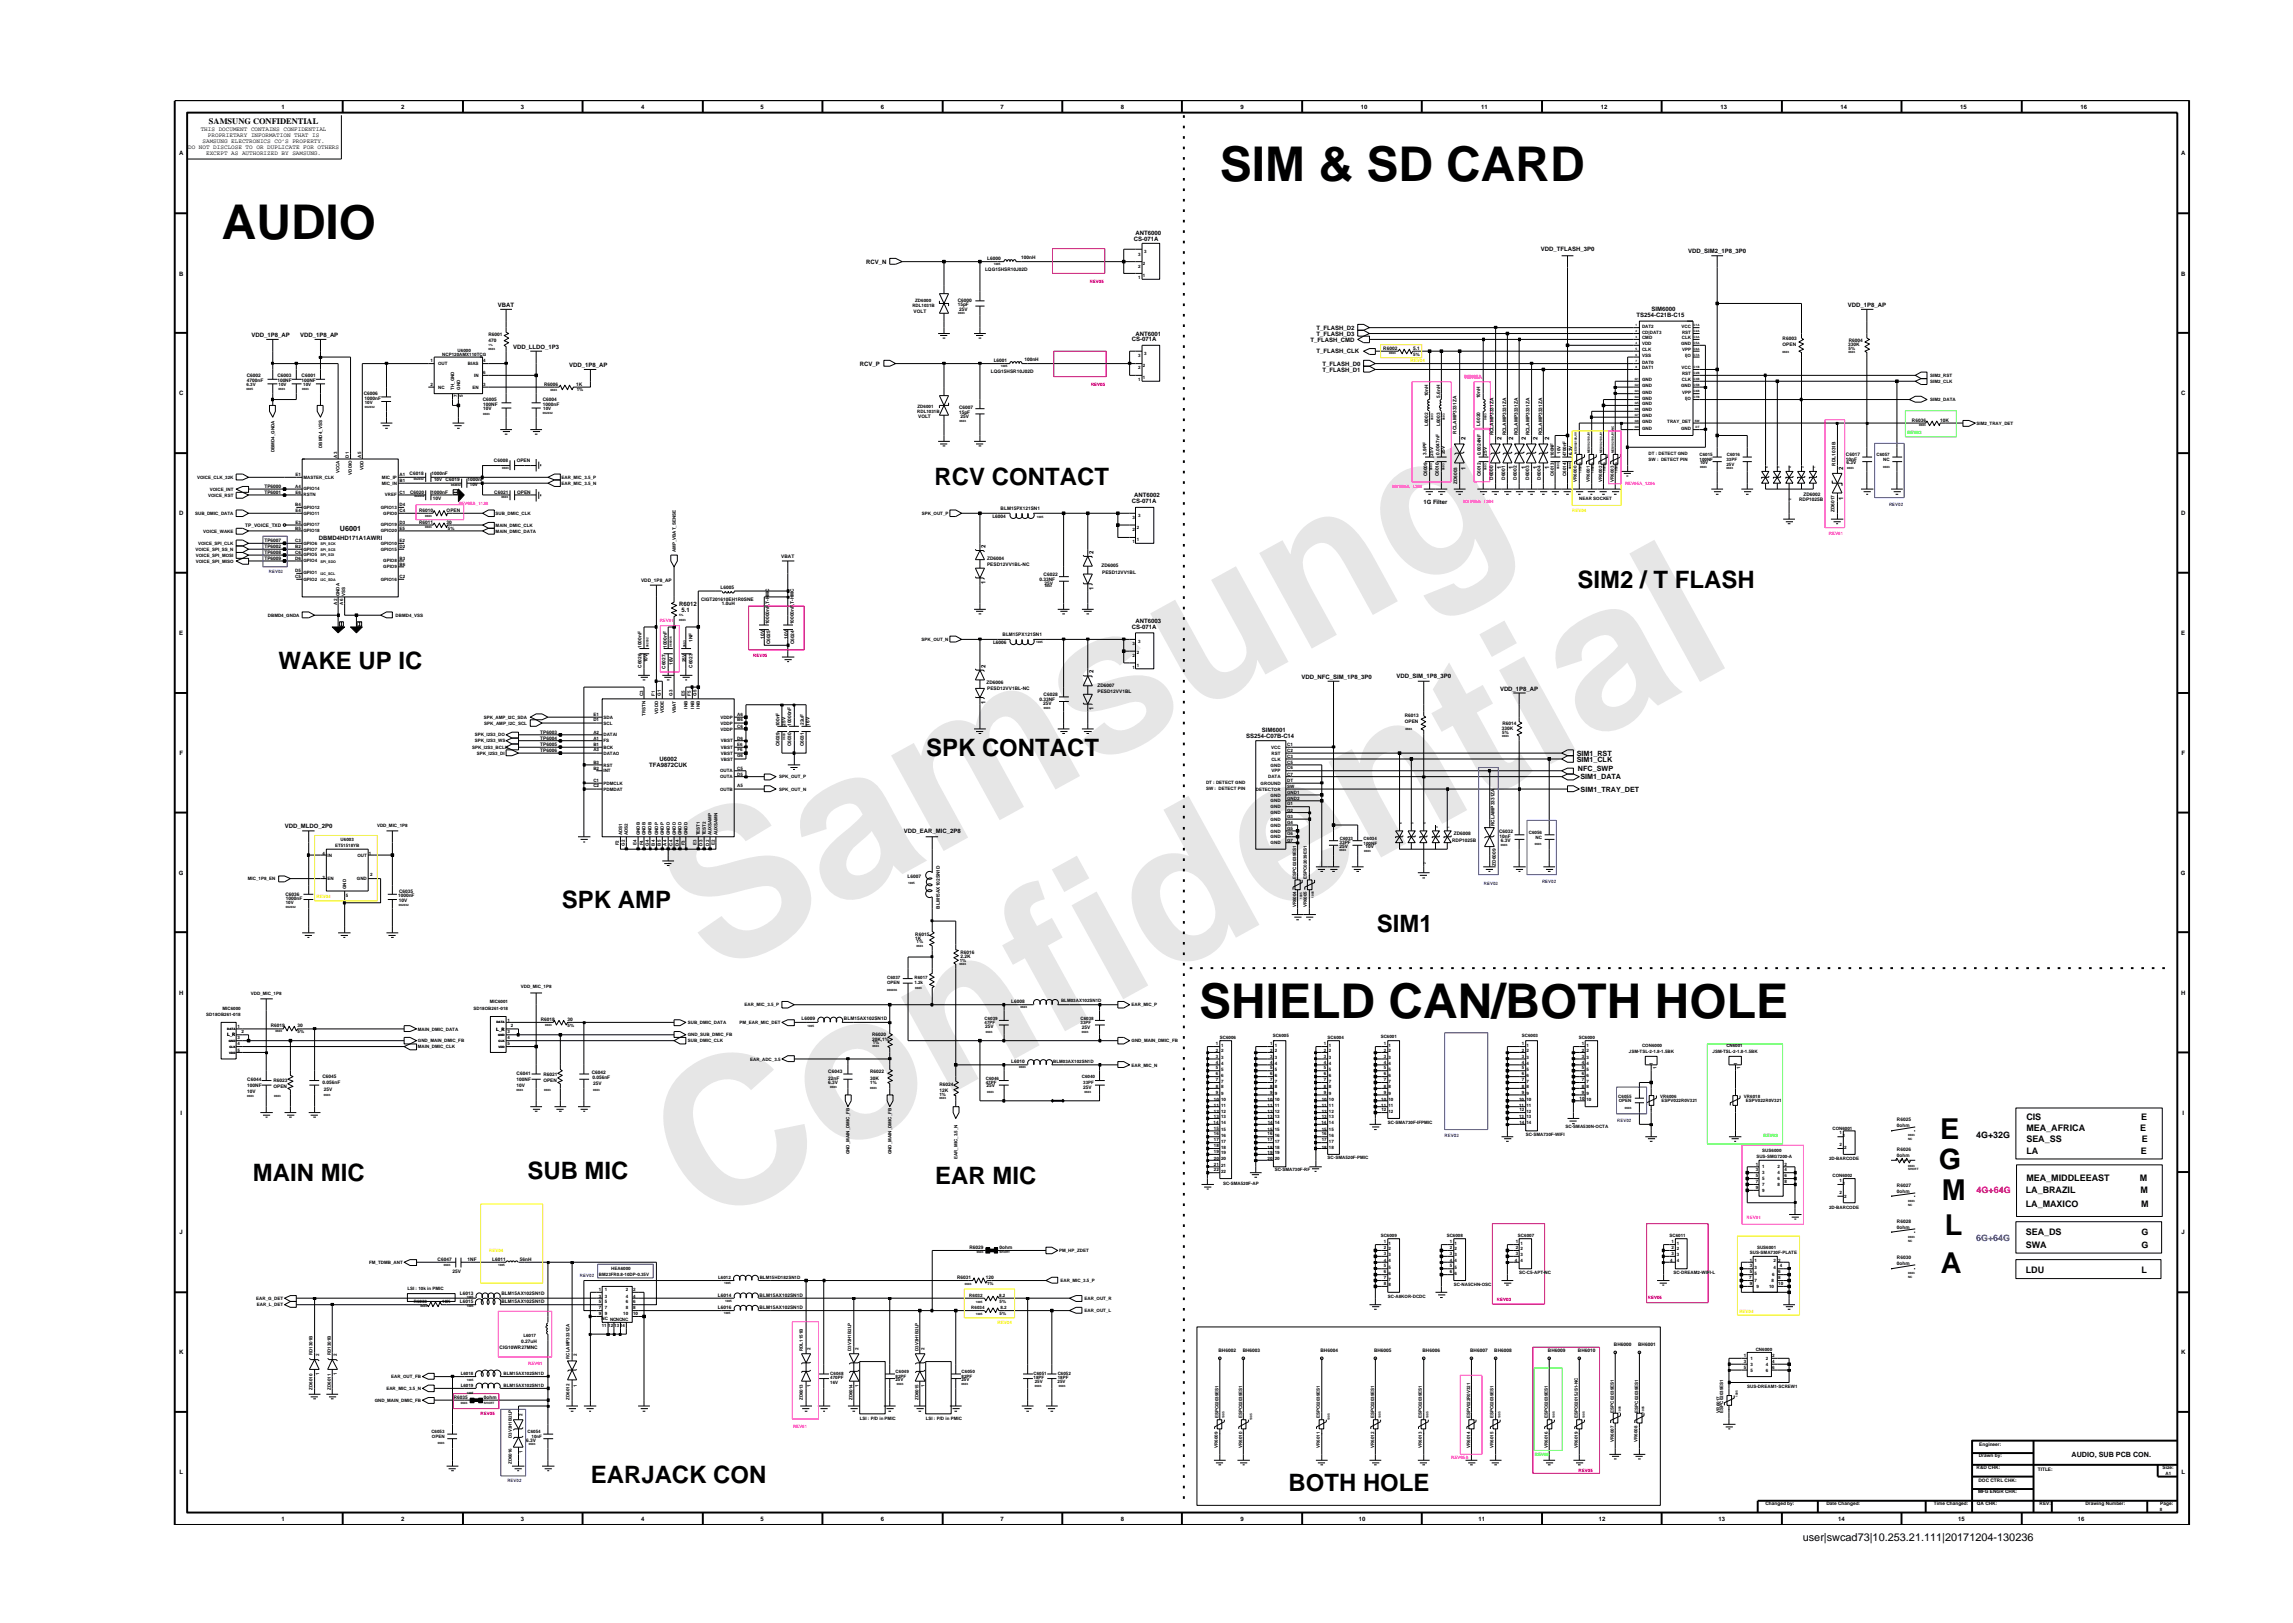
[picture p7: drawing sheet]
<svg xmlns="http://www.w3.org/2000/svg" width="297mm" height="210mm" viewBox="0 0 297 210" stroke-linecap="round" stroke-linejoin="round" font-family="sans-serif">
<defs><g id="words">
<g font-size="26.5" fill="#e6e6e6">
<text x="92.4" y="126.7" transform="rotate(-29 92.4 126.7)">Samsung</text>
<text x="91.1" y="159.4" transform="rotate(-29 91.1 159.4)">Confidential</text>
</g>
<g font-size="6.2">
<text x="158" y="23.4">SIM &amp; SD CARD</text>
<text x="28.7" y="30.9">AUDIO</text>
<text x="155.4" y="131.9">SHIELD CAN/BOTH HOLE</text>
</g>
<g font-size="3.7">
<text x="251.3" y="147.6">E</text>
<text x="251.1" y="151.5">G</text>
<text x="251.5" y="155.4">M</text>
<text x="252" y="160.1">L</text>
<text x="251.4" y="164.9">A</text>
</g>
<g font-size="3.1">
<text x="121.1" y="62.8">RCV CONTACT</text>
<text x="204.4" y="76.2">SIM2 / T FLASH</text>
<text x="36.1" y="86.7">WAKE UP IC</text>
<text x="120" y="97.9">SPK CONTACT</text>
<text x="72.8" y="117.7">SPK AMP</text>
<text x="178.4" y="120.7">SIM1</text>
<text x="32.7" y="153.1">MAIN MIC</text>
<text x="68.3" y="152.8">SUB MIC</text>
<text x="121.1" y="153.4">EAR MIC</text>
<text x="76.5" y="192.1">EARJACK CON</text>
<text x="166.9" y="193.2">BOTH HOLE</text>
</g>
<text font-size="1.4" x="233.5" y="199.7">user|swcad73|10.253.21.111|20171204-130236</text>
<g font-size="1.2">
<text x="256" y="147.4">4G+32G</text>
<text x="262.5" y="149.5">LA</text>
<text x="262.5" y="145.1">CIS</text>
<text x="262.5" y="147.9">SEA_SS</text>
<text x="262.5" y="146.5">MEA_AFRICA</text>
<text x="277.3" y="146.5">E</text>
<text x="277.3" y="149.5">E</text>
<text x="277.4" y="145.1">E</text>
<text x="277.5" y="147.9">E</text>
<text x="262.4" y="154.5">LA_BRAZIL</text>
<text x="262.5" y="153">MEA_MIDDLEEAST</text>
<text x="277.2" y="153">M</text>
<text x="277.3" y="154.5">M</text>
<text x="262.4" y="160">SEA_DS</text>
<text x="262.4" y="161.7">SWA</text>
<text x="262.4" y="156.3">LA_MAXICO</text>
<text x="277.4" y="156.3">M</text>
<text x="277.4" y="160">G</text>
<text x="277.4" y="161.7">G</text>
<text x="262.4" y="165">LDU</text>
<text x="277.4" y="165">L</text>
</g>
<text font-size="1.2" fill="#f00" x="256.1" y="154.5">4G+64G</text>
<text font-size="1.2" fill="#00f" x="256" y="160.7">6G+64G</text>
<text font-size="1.1" x="27.1" y="16.1">SAMSUNG CONFIDENTIAL</text>
<g font-size=".9">
<text x="44" y="68.8">U6001</text>
<text x="204.2" y="98.7">SIM1_CLK</text>
<text x="204.2" y="97.9">SIM1_RST</text>
<text x="204.4" y="99.9">NFC_SWP</text>
<text x="204.7" y="101">SIM1_DATA</text>
<text x="204.8" y="102.6">SIM1_TRAY_DET</text>
<text x="268.4" y="188.8">AUDIO, SUB PCB CON.</text>
</g>
<g font-size=".8">
<text x="26" y="17">THIS DOCUMENT CONTAINS CONFIDENTIAL</text>
<text x="26.9" y="17.8">PROPRIETARY INFORMATION THAT IS</text>
<text x="36.5" y="14.1">1</text>
<text x="52" y="14.1">2</text>
<text x="67.5" y="14.1">3</text>
<text x="83" y="14.1">4</text>
<text x="98.5" y="14.1">5</text>
<text x="114.1" y="14.1">6</text>
<text x="129.6" y="14.1">7</text>
<text x="145.2" y="14.1">8</text>
<text x="160.7" y="14.1">9</text>
<text x="176.3" y="14.1">10</text>
<text x="191.9" y="14.1">11</text>
<text x="207.4" y="14.1">12</text>
<text x="222.9" y="14.1">13</text>
<text x="238.4" y="14.1">14</text>
<text x="253.9" y="14.1">15</text>
<text x="269.5" y="14.1">16</text>
<text x="23.2" y="20.1">A</text>
<text x="24.4" y="19.3">DO NOT DISCLOSE TO OR DUPLICATE FOR OTHERS</text>
<text x="26.2" y="18.5">SAMSUNG ELECTRONICS CO’S PROPERTY.</text>
<text x="26.7" y="20.1">EXCEPT AS AUTHORIZED BY SAMSUNG.</text>
<text x="282.5" y="20.1">A</text>
<text x="23.2" y="35.7">B</text>
<text x="112.2" y="34.2">RCV_N</text>
<text x="146.9" y="31.2">CS-071A</text>
<text x="147.1" y="30.5">ANT6000</text>
<text x="199.6" y="32.6">VDD_TFLASH_3P0</text>
<text x="218.7" y="32.8">VDD_SIM2_1P8_3P0</text>
<text x="282.5" y="35.7">B</text>
<text x="64.5" y="39.8">VBAT</text>
<text x="212" y="41.1">TS254-C21B-C15</text>
<text x="213.9" y="40.2">SIM6000</text>
<text x="239.4" y="39.8">VDD_1P8_AP</text>
<text x="32.6" y="43.7">VDD_1P8_AP</text>
<text x="38.9" y="43.7">VDD_1P8_AP</text>
<text x="66.5" y="45.2">VDD_LLDO_1P3</text>
<text x="73.7" y="47.6">VDD_1P8_AP</text>
<text x="111.4" y="47.4">RCV_P</text>
<text x="146.6" y="44.1">CS-071A</text>
<text x="147.1" y="43.5">ANT6001</text>
<text x="169.8" y="44.3">T_FLASH_CMD</text>
<text x="170.5" y="45.8">T_FLASH_CLK</text>
<text x="170.5" y="43.5">T_FLASH_D3</text>
<text x="170.5" y="42.7">T_FLASH_D2</text>
<text x="171.3" y="47.4">T_FLASH_D0</text>
<text x="23.2" y="51.2">C</text>
<text x="171.3" y="48.1">T_FLASH_D1</text>
<text x="282.5" y="51.2">C</text>
<text x="189.9" y="57" transform="rotate(-90 189.9 57)">2</text>
<text x="194.5" y="57" transform="rotate(-90 194.5 57)">2</text>
<text x="196" y="57" transform="rotate(-90 196 57)">2</text>
<text x="197.6" y="57" transform="rotate(-90 197.6 57)">2</text>
<text x="199.2" y="57" transform="rotate(-90 199.2 57)">2</text>
<text x="200.7" y="57" transform="rotate(-90 200.7 57)">2</text>
<text x="146.6" y="65.1">CS-071A</text>
<text x="146.9" y="64.4">ANT6002</text>
<text x="184.4" y="65.3">1G Filter</text>
<text x="189.9" y="60.9" transform="rotate(-90 189.9 60.9)">1</text>
<text x="194.5" y="60.8" transform="rotate(-90 194.5 60.8)">1</text>
<text x="196" y="60.8" transform="rotate(-90 196 60.8)">1</text>
<text x="197.6" y="60.8" transform="rotate(-90 197.6 60.8)">1</text>
<text x="199.2" y="60.8" transform="rotate(-90 199.2 60.8)">1</text>
<text x="200.7" y="60.8" transform="rotate(-90 200.7 60.8)">1</text>
<text x="238.8" y="64.7" transform="rotate(-90 238.8 64.7)">1</text>
<text x="238.8" y="60.9" transform="rotate(-90 238.8 60.9)">2</text>
<text x="23.2" y="66.7">D</text>
<text x="41.3" y="69.9">DBMD4HD171A1AWRI</text>
<text x="127.7" y="71" transform="rotate(-90 127.7 71)">2</text>
<text x="141.6" y="71.7" transform="rotate(-90 141.6 71.7)">2</text>
<text x="282.5" y="66.7">D</text>
<text x="127.7" y="75.6" transform="rotate(-90 127.7 75.6)">1</text>
<text x="141.6" y="76.4" transform="rotate(-90 141.6 76.4)">1</text>
<text x="23.2" y="82.3">E</text>
<text x="88" y="78.5">R6012</text>
<text x="88.3" y="79.3">5.1</text>
<text x="146.6" y="81.5">CS-071A</text>
<text x="147.1" y="80.7">ANT6003</text>
<text x="282.6" y="82.3">E</text>
<text x="127.7" y="86.5" transform="rotate(-90 127.7 86.5)">2</text>
<text x="141.6" y="87.2" transform="rotate(-90 141.6 87.2)">2</text>
<text x="168.6" y="87.9">VDD_NFC_SIM_1P8_3P0</text>
<text x="180.9" y="87.8">VDD_SIM_1P8_3P0</text>
<text x="194.3" y="89.5">VDD_1P8_AP</text>
<text x="127.7" y="91.2" transform="rotate(-90 127.7 91.2)">1</text>
<text x="141.6" y="92" transform="rotate(-90 141.6 92)">1</text>
<text x="161.4" y="95.6">SS254-C07B-C14</text>
<text x="163.5" y="94.9">SIM6001</text>
<text x="23.2" y="97.8">F</text>
<text x="84.1" y="99.4">TFA9872CUK</text>
<text x="85.4" y="98.6">U6002</text>
<text x="282.6" y="97.8">F</text>
<text x="36.9" y="107.3">VDD_MLDO_2P0</text>
<text x="117.1" y="107.9">VDD_EAR_MIC_2P8</text>
<text x="23.2" y="113.3">G</text>
<text x="282.5" y="113.3">G</text>
<text x="23.2" y="128.8">H</text>
<text x="282.5" y="128.8">H</text>
<text x="23.4" y="144.4">I</text>
<text x="282.7" y="144.4">I</text>
<text x="23.3" y="159.9">J</text>
<text x="282.6" y="159.9">J</text>
<text x="23.2" y="175.4">K</text>
<text x="282.5" y="175.4">K</text>
<text x="23.2" y="191">L</text>
<text x="282.6" y="191">L</text>
<text x="36.5" y="197">1</text>
<text x="52" y="197">2</text>
<text x="67.5" y="197">3</text>
<text x="83" y="197">4</text>
<text x="98.5" y="197">5</text>
<text x="114.1" y="197">6</text>
<text x="129.6" y="197">7</text>
<text x="145.2" y="197">8</text>
<text x="160.7" y="197">9</text>
<text x="176" y="197">10</text>
<text x="191.5" y="197">11</text>
<text x="207.1" y="197">12</text>
<text x="222.6" y="197">13</text>
<text x="238.1" y="197">14</text>
<text x="253.7" y="197">15</text>
<text x="269.2" y="197">16</text>
</g>
<g font-size=".6">
<text x="127.6" y="35.1">LQG15HSR10J02D</text>
<text x="127.9" y="33.6">L6000</text>
<text x="132.3" y="33.6">100nH</text>
<text x="147.4" y="34.7">2</text>
<text x="147.4" y="33.1">3</text>
<text x="148" y="35.9">1</text>
<text x="148" y="34.3">2</text>
<text x="148.2" y="32.8">3</text>
<text x="118.2" y="39.7">RDL1031B</text>
<text x="118.3" y="40.5">VOLT</text>
<text x="118.6" y="39.1">ZD6000</text>
<text x="124.1" y="39.1">C6000</text>
<text x="124.1" y="39.7">15pF</text>
<text x="124.2" y="40.2">25V</text>
<text x="147.4" y="36.2">1</text>
<text x="55.8" y="46.9">1</text>
<text x="56.8" y="47.3">OUT</text>
<text x="57.3" y="46.1">NCP120AMX110TCG</text>
<text x="59.3" y="45.5">U6000</text>
<text x="60.6" y="47.3">BIAS</text>
<text x="62.6" y="46.9">4</text>
<text x="63.3" y="43.5">R6001</text>
<text x="63.3" y="44.3">470</text>
<text x="128.7" y="46.8">L6001</text>
<text x="132.7" y="46.8">100nH</text>
<text x="147.4" y="47.9">2</text>
<text x="147.4" y="46.3">3</text>
<text x="148" y="47.5">2</text>
<text x="148.2" y="46">3</text>
<text x="179.2" y="45.3">R6002</text>
<text x="183.1" y="46.1">5%</text>
<text x="183.1" y="45.3">5.1</text>
<text x="212.7" y="47.9">DAT1</text>
<text x="212.7" y="43.2">CD|DAT3</text>
<text x="212.7" y="44">CMD</text>
<text x="212.7" y="44.7">VDD</text>
<text x="212.7" y="45.5">CLK</text>
<text x="212.7" y="46.3">VSS</text>
<text x="212.7" y="47.1">DAT0</text>
<text x="212.7" y="42.4">DAT2</text>
<text x="217.8" y="44.7">GND</text>
<text x="217.8" y="42.4">VCC</text>
<text x="217.8" y="47.9">VCC</text>
<text x="217.9" y="44">CLK</text>
<text x="217.9" y="45.5">VPP</text>
<text x="217.9" y="43.2">RST</text>
<text x="218.3" y="46.3">I|O</text>
<text x="230.9" y="44.8">OPEN</text>
<text x="230.9" y="44.1">R6003</text>
<text x="239.4" y="44.8">330K</text>
<text x="239.5" y="45.3">5%</text>
<text x="239.5" y="44.3">R6004</text>
<text x="31.9" y="50">6.3V</text>
<text x="32" y="48.9">C6002</text>
<text x="32" y="49.4">4700nF</text>
<text x="35.9" y="49.4">100NF</text>
<text x="35.9" y="48.9">C6003</text>
<text x="36.1" y="50">10V</text>
<text x="39.1" y="49.4">100NF</text>
<text x="39.1" y="48.9">C6001</text>
<text x="39.3" y="50">10V</text>
<text x="47.1" y="51.2">C6006</text>
<text x="47.2" y="51.8">1000nF</text>
<text x="47.3" y="52.4">10V</text>
<text x="55.8" y="50.1">2</text>
<text x="56.8" y="50.4">NC</text>
<text x="58.8" y="50.5" transform="rotate(-90 58.8 50.5)">TH_GND</text>
<text x="59.2" y="51.4" transform="rotate(-90 59.2 51.4)">7</text>
<text x="59.6" y="50.5" transform="rotate(-90 59.6 50.5)">GND</text>
<text x="60" y="51.4" transform="rotate(-90 60 51.4)">5</text>
<text x="61.2" y="50.4">EN</text>
<text x="61.4" y="48.8">IN</text>
<text x="62.5" y="52">C6005</text>
<text x="62.6" y="53.1">10V</text>
<text x="62.6" y="52.6">100NF</text>
<text x="62.6" y="50.1">3</text>
<text x="62.6" y="48.5">6</text>
<text x="70.3" y="52">C6004</text>
<text x="70.3" y="52.6">1000nF</text>
<text x="70.4" y="53.1">10V</text>
<text x="70.5" y="50">R6006</text>
<text x="74.6" y="50">1K</text>
<text x="74.7" y="50.7">1%</text>
<text x="118.8" y="53.5">RDL1031B</text>
<text x="118.9" y="52.9">ZD6001</text>
<text x="124.2" y="53.6">15pF</text>
<text x="124.2" y="53">C6007</text>
<text x="128.4" y="48.3">LQG15HSR10J02D</text>
<text x="147.4" y="49.4">1</text>
<text x="148" y="49.1">1</text>
<text x="185" y="51.3" transform="rotate(-90 185 51.3)">10nH</text>
<text x="186.5" y="51.5" transform="rotate(-90 186.5 51.5)">5.6nH</text>
<text x="191.7" y="51.6" transform="rotate(-90 191.7 51.6)">10nH</text>
<text x="212.7" y="52.5">GND</text>
<text x="212.7" y="53.3">GND</text>
<text x="212.7" y="49.4">GND</text>
<text x="212.7" y="50.2">GND</text>
<text x="212.7" y="51">GND</text>
<text x="212.7" y="51.8">GND</text>
<text x="217.8" y="50.2">GND</text>
<text x="217.9" y="49.4">CLK</text>
<text x="217.9" y="51">VPP</text>
<text x="217.9" y="48.6">RST</text>
<text x="218.3" y="51.8">I|O</text>
<text x="250" y="49.6">SIM2_CLK</text>
<text x="250" y="48.8">SIM2_RST</text>
<text x="250" y="52">SIM2_DATA</text>
<text x="35.5" y="58.6" transform="rotate(-90 35.5 58.6)">DBMD4_GNDA</text>
<text x="41.7" y="58" transform="rotate(-90 41.7 58)">DBMD4_VSS</text>
<text x="43.7" y="59.3" transform="rotate(-90 43.7 59.3)">A3</text>
<text x="45.2" y="59.3" transform="rotate(-90 45.2 59.3)">D1</text>
<text x="46.8" y="59.3" transform="rotate(-90 46.8 59.3)">A5</text>
<text x="64" y="59.8">C6008</text>
<text x="66.9" y="59.8">OPEN</text>
<text x="118.9" y="54.2">VOLT</text>
<text x="124.4" y="54.2">25V</text>
<text x="184.8" y="58.9" transform="rotate(-90 184.8 58.9)">3.9PF</text>
<text x="185" y="55.2" transform="rotate(-90 185 55.2)">L6002</text>
<text x="185.6" y="59" transform="rotate(-90 185.6 59)">25V</text>
<text x="186.5" y="59" transform="rotate(-90 186.5 59)">0.0047nF</text>
<text x="186.5" y="55.2" transform="rotate(-90 186.5 55.2)">L6003</text>
<text x="187.2" y="58.9" transform="rotate(-90 187.2 58.9)">25V</text>
<text x="188.7" y="56.2" transform="rotate(-90 188.7 56.2)">RCLAMP3331ZA</text>
<text x="191.7" y="55.1" transform="rotate(-90 191.7 55.1)">L6020</text>
<text x="191.8" y="59" transform="rotate(-90 191.8 59)">0.0024NF</text>
<text x="192.6" y="59" transform="rotate(-90 192.6 59)">25V</text>
<text x="193.5" y="56.4" transform="rotate(-90 193.5 56.4)">RCLAMP3331ZA</text>
<text x="195.1" y="56.4" transform="rotate(-90 195.1 56.4)">RCLAMP3331ZA</text>
<text x="196.6" y="56.4" transform="rotate(-90 196.6 56.4)">RCLAMP3331ZA</text>
<text x="198.1" y="56.4" transform="rotate(-90 198.1 56.4)">RCLAMP3331ZA</text>
<text x="199.8" y="56.4" transform="rotate(-90 199.8 56.4)">RCLAMP3331ZA</text>
<text x="201.3" y="59.1" transform="rotate(-90 201.3 59.1)">100NF</text>
<text x="202.1" y="58.8" transform="rotate(-90 202.1 58.8)">10V</text>
<text x="202.9" y="59.1" transform="rotate(-90 202.9 59.1)">4700nF</text>
<text x="203.7" y="59" transform="rotate(-90 203.7 59)">6.3V</text>
<text x="212.7" y="54">GND</text>
<text x="212.7" y="54.8">GND</text>
<text x="212.7" y="55.7">GND</text>
<text x="213.6" y="59.7">SW : DETECT PIN</text>
<text x="213.6" y="59">DT : DETECT GND</text>
<text x="216" y="54.8">TRAY_DET</text>
<text x="217.8" y="55.7">GND</text>
<text x="220.2" y="59.1">C6015</text>
<text x="220.2" y="59.7">100NF</text>
<text x="223.6" y="59.7">33PF</text>
<text x="223.7" y="59.1">C6016</text>
<text x="239.1" y="59.1">C6017</text>
<text x="239.1" y="59.7">10nF</text>
<text x="243.1" y="59.1">C6057</text>
<text x="244" y="59.7">NC</text>
<text x="247.7" y="54.7">R6036</text>
<text x="251.3" y="54.7">10K</text>
<text x="256.1" y="55">SIM2_TRAY_DET</text>
<text x="25.5" y="62">VOICE_CLK_32K</text>
<text x="27" y="64.3">VOICE_RST</text>
<text x="27.2" y="63.6">VOICE_INT</text>
<text x="34.3" y="64">TP6001</text>
<text x="34.3" y="63.2">TP6000</text>
<text x="38.2" y="63.2">A4</text>
<text x="38.2" y="65.5">B4</text>
<text x="38.3" y="61.6">E1</text>
<text x="38.3" y="64">E6</text>
<text x="39.3" y="62">MASTER_CLK</text>
<text x="39.3" y="64.3">RSTN</text>
<text x="39.3" y="63.5">GPIO14</text>
<text x="39.3" y="65.9">GPIO12</text>
<text x="44" y="61.3" transform="rotate(-90 44 61.3)">VCCA</text>
<text x="45.6" y="61.5" transform="rotate(-90 45.6 61.5)">VDDIO</text>
<text x="47.1" y="60.9" transform="rotate(-90 47.1 60.9)">VDD</text>
<text x="49.3" y="65.9">GPIO13</text>
<text x="49.4" y="62.8">MIC_IN</text>
<text x="49.5" y="62">MIC_IP</text>
<text x="49.9" y="64.3">VREF</text>
<text x="51.8" y="62.4">B1</text>
<text x="51.8" y="65.5">D4</text>
<text x="51.8" y="64">C1</text>
<text x="51.8" y="61.6">A1</text>
<text x="53.1" y="61.5">C6018</text>
<text x="53.1" y="64">C6020</text>
<text x="55.9" y="61.5">1000nF</text>
<text x="55.9" y="64">1000nF</text>
<text x="56.1" y="64.7">10V</text>
<text x="56.2" y="62.3">10V</text>
<text x="57.7" y="62.3">C6019</text>
<text x="60.5" y="62.3">1000nF</text>
<text x="60.9" y="63">10V</text>
<text x="64" y="64">C6021</text>
<text x="67" y="64">OPEN</text>
<text x="72.8" y="62.8">EAR_MIC_3.5_N</text>
<text x="72.8" y="62">EAR_MIC_3.5_P</text>
<text x="184.9" y="61.7" transform="rotate(-90 184.9 61.7)">C6009</text>
<text x="186.4" y="61.7" transform="rotate(-90 186.4 61.7)">C6010</text>
<text x="188.8" y="62.7" transform="rotate(-90 188.8 62.7)">ZD6003</text>
<text x="191.8" y="61.7" transform="rotate(-90 191.8 61.7)">C6012</text>
<text x="193.4" y="62.1" transform="rotate(-90 193.4 62.1)">D6000</text>
<text x="195" y="62.1" transform="rotate(-90 195 62.1)">D6001</text>
<text x="196.5" y="62.1" transform="rotate(-90 196.5 62.1)">D6002</text>
<text x="198.1" y="62.1" transform="rotate(-90 198.1 62.1)">D6003</text>
<text x="199.6" y="62.1" transform="rotate(-90 199.6 62.1)">D6004</text>
<text x="201.3" y="61.7" transform="rotate(-90 201.3 61.7)">C6013</text>
<text x="202.9" y="61.7" transform="rotate(-90 202.9 61.7)">C6014</text>
<text x="204.2" y="62.4" transform="rotate(-90 204.2 62.4)">VR6000</text>
<text x="204.6" y="64.7">NEAR SOCKET</text>
<text x="205.9" y="62.4" transform="rotate(-90 205.9 62.4)">VR6001</text>
<text x="207.5" y="62.4" transform="rotate(-90 207.5 62.4)">VR6002</text>
<text x="209.1" y="62.4" transform="rotate(-90 209.1 62.4)">VR6003</text>
<text x="220.2" y="60.1">10V</text>
<text x="223.6" y="60.3">25V</text>
<text x="233.1" y="64.9">RDP1025B</text>
<text x="233.6" y="64.2">ZD6002</text>
<text x="237.8" y="60.3" transform="rotate(-90 237.8 60.3)">RDL1031B</text>
<text x="239.2" y="60.2">6.3V</text>
<text x="25.3" y="66.7">SUB_DMIC_DATA</text>
<text x="25.3" y="71.4">VOICE_SPI_SS_N</text>
<text x="25.7" y="70.6">VOICE_SPI_CLK</text>
<text x="26.3" y="69">VOICE_WAKE</text>
<text x="31.8" y="68.2">TP_VOICE_TXD</text>
<text x="34.3" y="70.2">TP6007</text>
<text x="34.3" y="71.8">TP6008</text>
<text x="34.3" y="71">TP6002</text>
<text x="38.2" y="70.9">B2</text>
<text x="38.2" y="71.8">C6</text>
<text x="38.2" y="70.2">C3</text>
<text x="38.2" y="68.7">B5</text>
<text x="38.3" y="67.9">E3</text>
<text x="38.3" y="66.3">E4</text>
<text x="39.3" y="68.2">GPIO17</text>
<text x="39.3" y="66.7">GPIO11</text>
<text x="39.3" y="71.3">GPIO7</text>
<text x="39.3" y="70.6">GPIO6</text>
<text x="39.3" y="68.9">GPIO18</text>
<text x="49.3" y="70.6">GPIO10</text>
<text x="49.3" y="68.9">GPIO20</text>
<text x="49.3" y="71.3">GPIO15</text>
<text x="49.3" y="68.2">GPIO19</text>
<text x="49.6" y="66.7">GPIO0</text>
<text x="51.8" y="70.2">E2</text>
<text x="51.8" y="68.7">E5</text>
<text x="51.8" y="70.9">D2</text>
<text x="51.8" y="67.9">D3</text>
<text x="51.8" y="66.3">C4</text>
<text x="54.3" y="67.8">R6011</text>
<text x="54.3" y="66.3">R6010</text>
<text x="57.9" y="67.8">30</text>
<text x="57.9" y="66.3">OPEN</text>
<text x="58" y="68.6">5%</text>
<text x="64.2" y="66.7">SUB_DMIC_CLK</text>
<text x="64.2" y="68.2">MAIN_DMIC_CLK</text>
<text x="64.2" y="69">MAIN_DMIC_DATA</text>
<text x="87.5" y="71.6" transform="rotate(-90 87.5 71.6)">AMP_VBAT_SENSE</text>
<text x="119.4" y="66.7">SPK_OUT_P</text>
<text x="128.6" y="67.1">L6004</text>
<text x="129.6" y="66.1">BLM15PX121SN1</text>
<text x="146.7" y="70.4">1</text>
<text x="146.7" y="68.8">2</text>
<text x="146.7" y="67.3">3</text>
<text x="147.3" y="70">1</text>
<text x="147.3" y="68.5">2</text>
<text x="147.4" y="66.9">3</text>
<text x="237.6" y="66.3" transform="rotate(-90 237.6 66.3)">ZD6017</text>
<text x="25.4" y="72.1">VOICE_SPI_MOSI</text>
<text x="25.4" y="72.9">VOICE_SPI_MISO</text>
<text x="34.3" y="72.6">TP6009</text>
<text x="38.2" y="74.8">C5</text>
<text x="38.2" y="74.1">D5</text>
<text x="38.2" y="72.5">D6</text>
<text x="39.3" y="75.2">GPIO2</text>
<text x="39.3" y="72.1">GPIO5</text>
<text x="39.3" y="74.4">GPIO1</text>
<text x="39.3" y="72.8">GPIO4</text>
<text x="44" y="77.2" transform="rotate(-90 44 77.2)">GNDA</text>
<text x="44.7" y="77.2" transform="rotate(-90 44.7 77.2)">VSS</text>
<text x="49.3" y="75.2">GPIO16</text>
<text x="49.6" y="72.8">GPIO8</text>
<text x="49.6" y="73.6">GPIO9</text>
<text x="51.8" y="72.5">B3</text>
<text x="51.8" y="73.3">B6</text>
<text x="51.8" y="74.8">C2</text>
<text x="83" y="75.4">VDD_1P8_AP</text>
<text x="90.8" y="77.8">CIGT201610EH1R0SNE</text>
<text x="93.3" y="76.3">L6005</text>
<text x="101.2" y="72.3">VBAT</text>
<text x="127.9" y="73.4">PESD12VV1BL-NC</text>
<text x="127.9" y="72.5">ZD6004</text>
<text x="134.6" y="75.2">0.33NF</text>
<text x="135.2" y="74.6">C6022</text>
<text x="135.3" y="75.8">25V</text>
<text x="142.7" y="73.4">ZD6005</text>
<text x="142.8" y="74.3">PESD12VV1BL</text>
<text x="34.7" y="79.9">DBMD4_GNDA</text>
<text x="43.7" y="78.3" transform="rotate(-90 43.7 78.3)">A2</text>
<text x="44.4" y="78.3" transform="rotate(-90 44.4 78.3)">A6</text>
<text x="51.3" y="79.9">DBMD4_VSS</text>
<text x="83.1" y="84" transform="rotate(-90 83.1 84)">1000nF</text>
<text x="86.4" y="83.9" transform="rotate(-90 86.4 83.9)">1000nF</text>
<text x="89.7" y="83.2" transform="rotate(-90 89.7 83.2)">1NF</text>
<text x="93.5" y="78.4">1.0uH</text>
<text x="99" y="82.8" transform="rotate(-90 99 82.8)">10V</text>
<text x="99.6" y="80.9" transform="rotate(-90 99.6 80.9)">10000nF,T-HMC</text>
<text x="99.8" y="83.5" transform="rotate(-90 99.8 83.5)">C6025</text>
<text x="102.1" y="82.8" transform="rotate(-90 102.1 82.8)">10V</text>
<text x="102.8" y="80.9" transform="rotate(-90 102.8 80.9)">10000nF,T-HMC</text>
<text x="102.9" y="83.5" transform="rotate(-90 102.9 83.5)">C6024</text>
<text x="119.4" y="83">SPK_OUT_N</text>
<text x="128.6" y="83.4">L6006</text>
<text x="129.9" y="82.4">BLM15PX121SN1</text>
<text x="146.7" y="83.6">3</text>
<text x="147.4" y="83.3">3</text>
<text x="83.1" y="86.5" transform="rotate(-90 83.1 86.5)">C6026</text>
<text x="83.9" y="85.8" transform="rotate(-90 83.9 85.8)">10V</text>
<text x="86.2" y="86.6" transform="rotate(-90 86.2 86.6)">C6027</text>
<text x="87.2" y="86.1" transform="rotate(-90 87.2 86.1)">16V</text>
<text x="88.8" y="85.8" transform="rotate(-90 88.8 85.8)">25V</text>
<text x="89.7" y="86.5" transform="rotate(-90 89.7 86.5)">C6023</text>
<text x="127.8" y="88.6">ZD6006</text>
<text x="127.9" y="89.4">PESD12VV1BL-NC</text>
<text x="142.2" y="89.8">PESD12VV1BL</text>
<text x="142.2" y="89">ZD6007</text>
<text x="146.7" y="85.1">2</text>
<text x="146.7" y="86.6">1</text>
<text x="147.3" y="84.8">2</text>
<text x="147.3" y="86.4">1</text>
<text x="61.5" y="95.4">SPK_I2S3_DO</text>
<text x="62.7" y="93.1">SPK_AMP_I2C_SDA</text>
<text x="62.7" y="93.9">SPK_AMP_I2C_SCL</text>
<text x="70" y="95.1">TP6003</text>
<text x="70" y="95.8">TP6004</text>
<text x="76.9" y="93.5">D1</text>
<text x="76.9" y="95.8">A1</text>
<text x="76.9" y="95.1">A2</text>
<text x="76.9" y="92.7">E1</text>
<text x="78.2" y="93.1">SDA</text>
<text x="78.2" y="93.9">SCL</text>
<text x="78.2" y="95.4">DATAI</text>
<text x="83.3" y="90.1" transform="rotate(-90 83.3 90.1)">C3</text>
<text x="83.6" y="92.7" transform="rotate(-90 83.6 92.7)">TRSTN</text>
<text x="84.8" y="90.1" transform="rotate(-90 84.8 90.1)">F1</text>
<text x="85.2" y="92.4" transform="rotate(-90 85.2 92.4)">VDDD</text>
<text x="85.6" y="90.2" transform="rotate(-90 85.6 90.2)">G1</text>
<text x="86" y="92.4" transform="rotate(-90 86 92.4)">VDDE</text>
<text x="87.1" y="90.2" transform="rotate(-90 87.1 90.2)">G3</text>
<text x="87.5" y="92.4" transform="rotate(-90 87.5 92.4)">VBAT</text>
<text x="88.7" y="90.1" transform="rotate(-90 88.7 90.1)">E5</text>
<text x="89.1" y="91.8" transform="rotate(-90 89.1 91.8)">INB</text>
<text x="89.5" y="90.1" transform="rotate(-90 89.5 90.1)">F5</text>
<text x="89.9" y="91.8" transform="rotate(-90 89.9 91.8)">INB</text>
<text x="90.2" y="90.2" transform="rotate(-90 90.2 90.2)">G5</text>
<text x="90.7" y="91.8" transform="rotate(-90 90.7 91.8)">INB</text>
<text x="93.3" y="93.9">VDDP</text>
<text x="93.3" y="94.6">VDDP</text>
<text x="93.3" y="93.1">VDDP</text>
<text x="95.5" y="95.8">D6</text>
<text x="95.5" y="93.5">B6</text>
<text x="95.5" y="94.3">C6</text>
<text x="95.5" y="92.7">A6</text>
<text x="101" y="94.1" transform="rotate(-90 101 94.1)">100nF</text>
<text x="101.7" y="94" transform="rotate(-90 101.7 94)">25V</text>
<text x="102.5" y="94" transform="rotate(-90 102.5 94)">10000nF</text>
<text x="104.1" y="93.9" transform="rotate(-90 104.1 93.9)">22uF</text>
<text x="104.9" y="94" transform="rotate(-90 104.9 94)">16V</text>
<text x="134.6" y="90.8">0.33NF</text>
<text x="135.2" y="91.3">25V</text>
<text x="135.2" y="90.2">C6028</text>
<text x="182" y="93.7">OPEN</text>
<text x="182" y="92.9">R6013</text>
<text x="194.5" y="94.5">330K</text>
<text x="194.6" y="95">5%</text>
<text x="194.6" y="94">R6014</text>
<text x="61.2" y="97">SPK_I2S3_BCLK</text>
<text x="61.5" y="96.2">SPK_I2S3_WS</text>
<text x="61.8" y="97.8">SPK_I2S3_DI</text>
<text x="70" y="97.4">TP6006</text>
<text x="70" y="96.6">TP6005</text>
<text x="76.9" y="101.2">C1</text>
<text x="76.9" y="96.6">B1</text>
<text x="76.9" y="99.7">B2</text>
<text x="76.9" y="99">B3</text>
<text x="76.9" y="97.4">A3</text>
<text x="78.2" y="101.7">PDMCLK</text>
<text x="78.2" y="97.8">DATAO</text>
<text x="78.2" y="97">BCK</text>
<text x="78.2" y="100.1">INT</text>
<text x="78.2" y="99.3">RST</text>
<text x="78.2" y="96.2">FS</text>
<text x="93.3" y="100.8">OUTA</text>
<text x="93.3" y="100.1">OUTA</text>
<text x="93.4" y="96.2">VBST</text>
<text x="93.4" y="98.5">VBST</text>
<text x="93.4" y="97.8">VBST</text>
<text x="93.4" y="97">VBST</text>
<text x="95.5" y="98.1">G6</text>
<text x="95.5" y="100.5">D5</text>
<text x="95.5" y="99.7">C5</text>
<text x="95.5" y="96.6">E6</text>
<text x="95.5" y="97.4">F6</text>
<text x="101" y="100.8">SPK_OUT_P</text>
<text x="101" y="96.7" transform="rotate(-90 101 96.7)">C6029</text>
<text x="102.5" y="96.7" transform="rotate(-90 102.5 96.7)">C6030</text>
<text x="104.1" y="96.7" transform="rotate(-90 104.1 96.7)">C6031</text>
<text x="156.2" y="101.6">DT : DETECT GND</text>
<text x="163.3" y="101.7">GROUND</text>
<text x="164.3" y="100.8">DATA</text>
<text x="164.6" y="99.3">GND</text>
<text x="164.7" y="97">VCC</text>
<text x="164.7" y="98.5">CLK</text>
<text x="164.7" y="100.1">VPP</text>
<text x="164.7" y="97.8">RST</text>
<text x="166.7" y="96.6">C1</text>
<text x="166.7" y="97.4">C2</text>
<text x="166.7" y="98.2">C3</text>
<text x="166.7" y="98.9">C5</text>
<text x="166.7" y="99.7">C6</text>
<text x="166.7" y="100.5">C7</text>
<text x="166.7" y="101.3">DT</text>
<text x="48.8" y="107.1">VDD_MIC_1P8</text>
<text x="76.9" y="102">C2</text>
<text x="78.2" y="102.4">PDMDAT</text>
<text x="93.3" y="102.4">OUTB</text>
<text x="95.5" y="102">A5</text>
<text x="101" y="102.4">SPK_OUT_N</text>
<text x="156.2" y="102.4">SW : DETECT PIN</text>
<text x="162.7" y="102.4">DETECTOR</text>
<text x="164.6" y="104.7">GND</text>
<text x="164.6" y="105.5">GND</text>
<text x="164.6" y="106.3">GND</text>
<text x="164.6" y="107.1">GND</text>
<text x="164.6" y="107.9">GND</text>
<text x="164.6" y="103.2">GND</text>
<text x="164.6" y="104">GND</text>
<text x="166.7" y="104.3">G1</text>
<text x="166.7" y="105.2">G2</text>
<text x="166.7" y="105.9">G3</text>
<text x="166.7" y="106.7">G4</text>
<text x="166.7" y="107.5">G5</text>
<text x="166.7" y="102.8">GND1</text>
<text x="166.7" y="103.6">GND2</text>
<text x="166.7" y="102.1">SW</text>
<text x="193.6" y="107" transform="rotate(-90 193.6 107)">RCLAMP3331ZA</text>
<text x="194.2" y="107.9">C6032</text>
<text x="41.8" y="110.8">4</text>
<text x="41.8" y="113.8">3</text>
<text x="42.4" y="111">IN</text>
<text x="43.4" y="109.8">ET51518YB</text>
<text x="44.1" y="109">U6003</text>
<text x="46.3" y="111">OUT</text>
<text x="47.8" y="110.8">1</text>
<text x="48" y="113.5">2</text>
<text x="80.2" y="109.5" transform="rotate(-90 80.2 109.5)">F2</text>
<text x="80.6" y="108.2" transform="rotate(-90 80.6 108.2)">ADS1</text>
<text x="80.9" y="109.6" transform="rotate(-90 80.9 109.6)">G2</text>
<text x="81.4" y="108.2" transform="rotate(-90 81.4 108.2)">ADS2</text>
<text x="82.5" y="109.5" transform="rotate(-90 82.5 109.5)">E4</text>
<text x="82.9" y="108.2" transform="rotate(-90 82.9 108.2)">GNDB</text>
<text x="83.3" y="109.5" transform="rotate(-90 83.3 109.5)">F4</text>
<text x="83.6" y="108.2" transform="rotate(-90 83.6 108.2)">GNDB</text>
<text x="84.1" y="109.6" transform="rotate(-90 84.1 109.6)">G4</text>
<text x="84.4" y="108.2" transform="rotate(-90 84.4 108.2)">GNDB</text>
<text x="84.8" y="109.5" transform="rotate(-90 84.8 109.5)">B4</text>
<text x="85.2" y="108.2" transform="rotate(-90 85.2 108.2)">GNDP</text>
<text x="85.6" y="109.5" transform="rotate(-90 85.6 109.5)">B5</text>
<text x="86" y="108.2" transform="rotate(-90 86 108.2)">GNDP</text>
<text x="86.3" y="109.5" transform="rotate(-90 86.3 109.5)">A4</text>
<text x="86.8" y="108.2" transform="rotate(-90 86.8 108.2)">GNDD</text>
<text x="87.1" y="109.5" transform="rotate(-90 87.1 109.5)">C4</text>
<text x="87.5" y="108.2" transform="rotate(-90 87.5 108.2)">GNDD</text>
<text x="88" y="109.5" transform="rotate(-90 88 109.5)">D4</text>
<text x="88.3" y="108.2" transform="rotate(-90 88.3 108.2)">GNDD</text>
<text x="88.7" y="109.5" transform="rotate(-90 88.7 109.5)">F3</text>
<text x="89.1" y="108.2" transform="rotate(-90 89.1 108.2)">GNDD</text>
<text x="90.2" y="109.5" transform="rotate(-90 90.2 109.5)">E3</text>
<text x="90.7" y="108.2" transform="rotate(-90 90.7 108.2)">TEST1</text>
<text x="91" y="109.5" transform="rotate(-90 91 109.5)">D3</text>
<text x="91.4" y="108.2" transform="rotate(-90 91.4 108.2)">TEST2</text>
<text x="91.8" y="109.5" transform="rotate(-90 91.8 109.5)">D2</text>
<text x="92.2" y="108.2" transform="rotate(-90 92.2 108.2)">AUXSAMP</text>
<text x="92.6" y="109.5" transform="rotate(-90 92.6 109.5)">E2</text>
<text x="93" y="108.2" transform="rotate(-90 93 108.2)">AUXSAMN</text>
<text x="117.6" y="113.7">L6007</text>
<text x="164.6" y="108.6">GND</text>
<text x="164.6" y="109.4">GND</text>
<text x="166.7" y="108.2">G6</text>
<text x="166.7" y="109.1">G7</text>
<text x="167.9" y="113.8" transform="rotate(-90 167.9 113.8)">ESPC02039ES1</text>
<text x="169.3" y="113.9" transform="rotate(-90 169.3 113.9)">ESPC02039ES1</text>
<text x="173.5" y="109.9">25V</text>
<text x="173.5" y="109.3">33PF</text>
<text x="173.6" y="108.8">C6033</text>
<text x="176.6" y="108.8">C6034</text>
<text x="176.6" y="109.4">100NF</text>
<text x="176.9" y="109.9">10V</text>
<text x="188.1" y="109.1">RDP1025B</text>
<text x="188.3" y="108.2">ZD6008</text>
<text x="193.8" y="112.1" transform="rotate(-90 193.8 112.1)">ZD6009</text>
<text x="194.2" y="108.5">10nF</text>
<text x="194.4" y="109">6.3V</text>
<text x="198" y="108.1">C6056</text>
<text x="198.9" y="108.7">NC</text>
<text x="32.1" y="114">MIC_1P8_EN</text>
<text x="37" y="116">C6036</text>
<text x="37" y="117.2">10V</text>
<text x="37" y="116.5">1000nF</text>
<text x="42.4" y="114">EN</text>
<text x="44.8" y="116.2">5</text>
<text x="44.9" y="115.2" transform="rotate(-90 44.9 115.2)">GND</text>
<text x="46.2" y="114">GND</text>
<text x="51.6" y="116.2">1000nF</text>
<text x="51.7" y="116.8">10V</text>
<text x="51.7" y="115.6">C6035</text>
<text x="121.8" y="117.7" transform="rotate(-90 121.8 117.7)">BLM15AX102SN1D</text>
<text x="167.9" y="117.5" transform="rotate(-90 167.9 117.5)">VR6004</text>
<text x="169.3" y="117.5" transform="rotate(-90 169.3 117.5)">VR6005</text>
<text x="118.6" y="121.8">1K</text>
<text x="118.6" y="121.3">R6015</text>
<text x="118.7" y="122.2">1%</text>
<text x="124.3" y="124.6">1%</text>
<text x="124.4" y="124.1">2.2K</text>
<text x="124.4" y="123.6">R6016</text>
<text x="26.7" y="131.6">SD18OB261-018</text>
<text x="28.8" y="130.8">MIC6000</text>
<text x="32.5" y="128.8">VDD_MIC_1P8</text>
<text x="61.3" y="130.8">SD18OB261-018</text>
<text x="63.5" y="129.9">MIC6001</text>
<text x="67.5" y="128">VDD_MIC_1P8</text>
<text x="96.5" y="130.4">EAR_MIC_3.5_P</text>
<text x="114.9" y="127.5">OPEN</text>
<text x="114.9" y="126.9">C6037</text>
<text x="118.4" y="127.5">1.2k</text>
<text x="118.5" y="126.9">R6017</text>
<text x="131" y="130">L6008</text>
<text x="137.4" y="129.8">BLM03AX102SN1D</text>
<text x="146.6" y="130.4">EAR_MIC_P</text>
<text x="29.4" y="134.3">L_R</text>
<text x="30.8" y="135.4">4</text>
<text x="30.8" y="136.3">5</text>
<text x="30.8" y="133.1">1</text>
<text x="30.8" y="134.6">3</text>
<text x="31.3" y="133.8">2</text>
<text x="35.1" y="133">R6019</text>
<text x="38.6" y="133.9">5%</text>
<text x="38.6" y="133">30</text>
<text x="54.1" y="135">GND_MAIN_DMIC_FB</text>
<text x="54.1" y="133.5">MAIN_DMIC_DATA</text>
<text x="54.1" y="135.8">MAIN_DMIC_CLK</text>
<text x="64.3" y="133.5">L_R</text>
<text x="65.7" y="134.6">4</text>
<text x="65.7" y="132.4">1</text>
<text x="65.7" y="133.9">3</text>
<text x="65.7" y="135.4">5</text>
<text x="66.2" y="133.1">2</text>
<text x="70" y="132.3">R6018</text>
<text x="73.5" y="132.3">30</text>
<text x="73.5" y="133">5%</text>
<text x="89.1" y="135">SUB_DMIC_CLK</text>
<text x="89.1" y="132.7">SUB_DMIC_DATA</text>
<text x="89.1" y="134.3">GND_SUB_DMIC_FB</text>
<text x="95.8" y="132.7">PM_EAR_MIC_DET</text>
<text x="97.2" y="137.4">EAR_ADC_3.5</text>
<text x="103.8" y="132.2">L6009</text>
<text x="109.3" y="132.2">BLM15AX102SN1D</text>
<text x="113" y="134.8">20K,1%</text>
<text x="113" y="134.2">R6020</text>
<text x="113.1" y="135.2">1%</text>
<text x="127.5" y="132.1">C6039</text>
<text x="127.5" y="132.7">47PF</text>
<text x="127.6" y="133.2">25V</text>
<text x="131" y="137.8">L6010</text>
<text x="136.4" y="137.7">BLM03AX102SN1D</text>
<text x="140" y="132.1">C6038</text>
<text x="140" y="132.7">33PF</text>
<text x="140.2" y="133.3">25V</text>
<text x="146.6" y="135">GND_MAIN_DMIC_FB</text>
<text x="157.5" y="136.3">2</text>
<text x="157.5" y="137">3</text>
<text x="157.5" y="137.8">4</text>
<text x="157.5" y="135.4">1</text>
<text x="158" y="134.6">SC6006</text>
<text x="158.2" y="135.6">1</text>
<text x="158.2" y="136.3">2</text>
<text x="158.2" y="137.2">3</text>
<text x="158.2" y="138">4</text>
<text x="164.5" y="136.3">2</text>
<text x="164.5" y="137">3</text>
<text x="164.5" y="137.8">4</text>
<text x="164.5" y="135.4">1</text>
<text x="164.9" y="134.4">SC6005</text>
<text x="165.1" y="138">4</text>
<text x="165.1" y="136.3">2</text>
<text x="165.1" y="137.2">3</text>
<text x="165.1" y="135.6">1</text>
<text x="171.5" y="135.4">1</text>
<text x="171.5" y="136.3">2</text>
<text x="171.5" y="137">3</text>
<text x="171.5" y="137.8">4</text>
<text x="172" y="134.6">SC6004</text>
<text x="172.2" y="136.3">2</text>
<text x="172.2" y="137.2">3</text>
<text x="172.2" y="138">4</text>
<text x="172.2" y="135.6">1</text>
<text x="178.9" y="134.5">SC6001</text>
<text x="179.3" y="135.4">1</text>
<text x="179.3" y="136.3">2</text>
<text x="179.3" y="137">3</text>
<text x="179.3" y="137.8">4</text>
<text x="179.9" y="135.6">1</text>
<text x="179.9" y="136.3">2</text>
<text x="179.9" y="137.2">3</text>
<text x="179.9" y="138">4</text>
<text x="197.1" y="136.3">2</text>
<text x="197.1" y="137">3</text>
<text x="197.1" y="137.8">4</text>
<text x="197.1" y="135.4">1</text>
<text x="197.1" y="134.4">SC6003</text>
<text x="197.7" y="136.3">2</text>
<text x="197.7" y="137.2">3</text>
<text x="197.7" y="138">4</text>
<text x="197.7" y="135.6">1</text>
<text x="204.5" y="134.6">SC6000</text>
<text x="204.9" y="137">3</text>
<text x="204.9" y="137.8">4</text>
<text x="204.9" y="135.4">1</text>
<text x="204.9" y="136.3">2</text>
<text x="205.5" y="136.3">2</text>
<text x="205.5" y="137.2">3</text>
<text x="205.5" y="138">4</text>
<text x="205.5" y="135.6">1</text>
<text x="211" y="136.4">JSM-TSL-2-1.8-1.5BK</text>
<text x="212.7" y="135.7">CON6000</text>
<text x="214.1" y="138" transform="rotate(-90 214.1 138)">1</text>
<text x="221.8" y="136.4">JSM-TSL-2-1.8-1.5BK</text>
<text x="223.6" y="135.7">CN6001</text>
<text x="225" y="138" transform="rotate(-90 225 138)">1</text>
<text x="32" y="141.6">10V</text>
<text x="32" y="140.8">100NF</text>
<text x="32" y="140.1">C6044</text>
<text x="35.4" y="140.9">OPEN</text>
<text x="35.4" y="140.2">R6023</text>
<text x="41.8" y="140.4">0.056nF</text>
<text x="41.8" y="139.7">C6045</text>
<text x="41.9" y="141.3">25V</text>
<text x="66.9" y="139.3">C6041</text>
<text x="66.9" y="140.1">100NF</text>
<text x="66.9" y="140.8">10V</text>
<text x="70.4" y="139.4">R6021</text>
<text x="70.4" y="140.2">OPEN</text>
<text x="76.7" y="139.1">C6042</text>
<text x="76.7" y="139.8">0.056nF</text>
<text x="76.8" y="140.6">25V</text>
<text x="107.3" y="140.4">6.3V</text>
<text x="107.3" y="139.9">22nF</text>
<text x="107.3" y="139.1">C6043</text>
<text x="112.7" y="139.1">R6022</text>
<text x="112.7" y="139.9">30K</text>
<text x="112.7" y="140.5">1%</text>
<text x="121.7" y="142">1%</text>
<text x="121.7" y="141.4">12K</text>
<text x="121.7" y="140.7">R6024</text>
<text x="127.7" y="139.9">C6046</text>
<text x="127.7" y="140.4">47PF</text>
<text x="127.8" y="140.9">25V</text>
<text x="140.1" y="139.6">C6040</text>
<text x="140.3" y="141.1">25V</text>
<text x="140.3" y="140.4">33PF</text>
<text x="146.6" y="138.2">EAR_MIC_N</text>
<text x="157.3" y="143.4">11</text>
<text x="157.3" y="142.6">10 10</text>
<text x="157.5" y="140.1">7</text>
<text x="157.5" y="140.9">8</text>
<text x="157.5" y="141.7">9</text>
<text x="157.5" y="138.5">5</text>
<text x="157.5" y="139.3">6</text>
<text x="158.2" y="140.2">7</text>
<text x="158.2" y="141">8</text>
<text x="158.2" y="141.8">9</text>
<text x="158.2" y="143.4">11</text>
<text x="158.2" y="138.7">5</text>
<text x="158.2" y="139.5">6</text>
<text x="164.2" y="142.6">10</text>
<text x="164.2" y="143.4">11 11</text>
<text x="164.5" y="138.5">5</text>
<text x="164.5" y="139.3">6</text>
<text x="164.5" y="140.1">7</text>
<text x="164.5" y="140.9">8</text>
<text x="164.5" y="141.7">9</text>
<text x="165.1" y="138.7">5</text>
<text x="165.1" y="139.5">6</text>
<text x="165.1" y="140.2">7</text>
<text x="165.1" y="141">8</text>
<text x="165.1" y="141.8">9</text>
<text x="165.1" y="142.6">10</text>
<text x="171.2" y="143.4">11</text>
<text x="171.2" y="142.6">10 10</text>
<text x="171.5" y="138.5">5</text>
<text x="171.5" y="139.3">6</text>
<text x="171.5" y="140.1">7</text>
<text x="171.5" y="140.9">8</text>
<text x="171.5" y="141.7">9</text>
<text x="172.2" y="138.7">5</text>
<text x="172.2" y="139.5">6</text>
<text x="172.2" y="140.2">7</text>
<text x="172.2" y="141">8</text>
<text x="172.2" y="143.4">11</text>
<text x="172.2" y="141.8">9</text>
<text x="178.9" y="143.4">11</text>
<text x="178.9" y="142.6">10 10</text>
<text x="179" y="144">12</text>
<text x="179.3" y="138.5">5</text>
<text x="179.3" y="139.3">6</text>
<text x="179.3" y="140.1">7</text>
<text x="179.3" y="140.9">8</text>
<text x="179.3" y="141.7">9</text>
<text x="179.9" y="143.4">11</text>
<text x="179.9" y="138.7">5</text>
<text x="179.9" y="139.5">6</text>
<text x="179.9" y="140.2">7</text>
<text x="179.9" y="141">8</text>
<text x="179.9" y="141.8">9</text>
<text x="196.8" y="143.4">11</text>
<text x="196.8" y="142.6">10 10</text>
<text x="196.8" y="144">12</text>
<text x="197.1" y="139.3">6</text>
<text x="197.1" y="140.1">7</text>
<text x="197.1" y="140.9">8</text>
<text x="197.1" y="141.7">9</text>
<text x="197.1" y="138.5">5</text>
<text x="197.7" y="139.5">6</text>
<text x="197.7" y="140.2">7</text>
<text x="197.7" y="141">8</text>
<text x="197.7" y="141.8">9</text>
<text x="197.7" y="143.4">11</text>
<text x="197.7" y="138.7">5</text>
<text x="204.6" y="142.4">10</text>
<text x="204.9" y="138.5">5</text>
<text x="204.9" y="139.3">6</text>
<text x="204.9" y="140.1">7</text>
<text x="204.9" y="140.9">8</text>
<text x="204.9" y="141.7">9</text>
<text x="205.5" y="138.7">5</text>
<text x="205.5" y="139.5">6</text>
<text x="205.5" y="140.2">7</text>
<text x="205.5" y="141">8</text>
<text x="205.5" y="141.8">9</text>
<text x="205.5" y="142.6">10</text>
<text x="209.6" y="142.2">C6055</text>
<text x="209.7" y="142.8">OPEN</text>
<text x="214.6" y="138.4" transform="rotate(-90 214.6 138.4)">1</text>
<text x="215.1" y="142.2">VR6006</text>
<text x="215.3" y="142.8">ESPV022R0V321</text>
<text x="225.4" y="138.4" transform="rotate(-90 225.4 138.4)">1</text>
<text x="225.9" y="142.2">VR6018</text>
<text x="226.2" y="142.8">ESPV022R0V321</text>
<text x="110.1" y="149.6" transform="rotate(-90 110.1 149.6)">GND_MAIN_DMIC_FB</text>
<text x="115.5" y="149.6" transform="rotate(-90 115.5 149.6)">GND_MAIN_DMIC_FB</text>
<text x="157.2" y="145.6">14</text>
<text x="157.3" y="144.1">12</text>
<text x="157.3" y="144.9">13 13</text>
<text x="157.3" y="146.3">15</text>
<text x="157.3" y="147.1">16</text>
<text x="157.3" y="147.9">17</text>
<text x="157.3" y="148.6">18</text>
<text x="157.3" y="149.4">19</text>
<text x="158.2" y="144.1">12</text>
<text x="158.2" y="145.7">14</text>
<text x="158.2" y="146.5">15</text>
<text x="158.2" y="147.3">16</text>
<text x="158.2" y="148">17</text>
<text x="158.2" y="148.8">18</text>
<text x="158.2" y="149.5">19</text>
<text x="164.2" y="148.8">18</text>
<text x="164.2" y="144.9">13</text>
<text x="164.2" y="147.1">16</text>
<text x="164.2" y="147.9">17</text>
<text x="164.2" y="149.5">19 19</text>
<text x="164.2" y="144.1">12 12</text>
<text x="164.2" y="146.5">15</text>
<text x="164.2" y="145.6">14</text>
<text x="165.1" y="146.5">15</text>
<text x="165.1" y="147.3">16</text>
<text x="165.1" y="148">17</text>
<text x="165.1" y="148.8">18</text>
<text x="165.1" y="144.9">13</text>
<text x="165.1" y="145.7">14</text>
<text x="171.2" y="145.6">14</text>
<text x="171.2" y="144.1">12</text>
<text x="171.2" y="146.5">15</text>
<text x="171.2" y="148.8">18 18</text>
<text x="171.2" y="144.9">13 13</text>
<text x="171.2" y="147.1">16</text>
<text x="171.2" y="147.9">17</text>
<text x="172.2" y="144.1">12</text>
<text x="172.2" y="145.7">14</text>
<text x="172.2" y="146.5">15</text>
<text x="172.2" y="147.3">16</text>
<text x="172.2" y="148">17</text>
<text x="179.8" y="145.7">SC-SMA730F-IFPMIC</text>
<text x="179.9" y="144.1">12</text>
<text x="196.8" y="144.9">13 13</text>
<text x="196.8" y="145.6">14</text>
<text x="197.6" y="147.2">SC-SMA730F-WIFI</text>
<text x="197.7" y="144.1">12</text>
<text x="197.7" y="145.7">14</text>
<text x="202.8" y="146.2">SC-SMA530N-OCTA</text>
<text x="227.5" y="150">SUS-SMG7200-A</text>
<text x="228.3" y="149.2">SUS6000</text>
<text x="237.4" y="146.3">CON6001</text>
<text x="238.3" y="146.9">1</text>
<text x="238.3" y="148.5">2</text>
<text x="238.7" y="147.3">1</text>
<text x="238.9" y="148.9">2</text>
<text x="245.7" y="146">0ohm</text>
<text x="245.7" y="145.2">R6025</text>
<text x="245.7" y="149.9">0ohm</text>
<text x="245.7" y="149.1">R6026</text>
<text x="124" y="150.2" transform="rotate(-90 124 150.2)">EAR_MIC_3.5_N</text>
<text x="157.3" y="150.2">20</text>
<text x="157.3" y="151">21</text>
<text x="157.3" y="151.8">22</text>
<text x="158.2" y="150.3">20</text>
<text x="158.2" y="151.2">21</text>
<text x="158.2" y="151.9">22</text>
<text x="158.4" y="153.5">SC-SMA520F-AP</text>
<text x="164.2" y="150.2">20</text>
<text x="165.1" y="150.3">20</text>
<text x="165.1" y="151.7">SC-SMA730F-RF</text>
<text x="172" y="150.1">SC-SMA520F-PMIC</text>
<text x="227.4" y="151.8">3</text>
<text x="227.4" y="152.5">5</text>
<text x="227.4" y="153.3">7</text>
<text x="227.4" y="151">1</text>
<text x="227.4" y="154">9</text>
<text x="228.3" y="152.1">3</text>
<text x="228.3" y="152.9">5</text>
<text x="228.3" y="153.6">7</text>
<text x="228.3" y="154.5">9</text>
<text x="228.3" y="151.3">1</text>
<text x="230.3" y="152.1">4</text>
<text x="230.3" y="152.9">6</text>
<text x="230.3" y="151.3">2</text>
<text x="230.3" y="153.6">8</text>
<text x="231.2" y="151.8">4</text>
<text x="231.2" y="153.3">8</text>
<text x="231.2" y="152.5">6</text>
<text x="231.2" y="151">2</text>
<text x="236.9" y="150.3">2D-BARCODE</text>
<text x="237.4" y="152.5">CON6002</text>
<text x="238.3" y="153.1">1</text>
<text x="238.3" y="154.6">2</text>
<text x="238.7" y="153.5">1</text>
<text x="238.9" y="155.1">2</text>
<text x="245.7" y="153.8">R6027</text>
<text x="245.7" y="154.5">0ohm</text>
<text x="125.6" y="161.8">R6029</text>
<text x="129.5" y="161.8">0ohm</text>
<text x="178.9" y="160.3">SC6009</text>
<text x="179.3" y="161.1">1</text>
<text x="179.3" y="161.8">2</text>
<text x="179.9" y="161.2">1</text>
<text x="179.9" y="162">2</text>
<text x="187.4" y="160.3">SC6008</text>
<text x="187.8" y="161.1">1</text>
<text x="187.8" y="161.8">2</text>
<text x="188.4" y="161.2">1</text>
<text x="188.4" y="162">2</text>
<text x="196.4" y="161.1">1</text>
<text x="196.4" y="161.8">2</text>
<text x="196.6" y="160.2">SC6007</text>
<text x="197" y="161.2">1</text>
<text x="197" y="162">2</text>
<text x="216.3" y="160.3">SC6011</text>
<text x="216.5" y="161.1">1</text>
<text x="216.5" y="161.8">2</text>
<text x="217.2" y="161.2">1</text>
<text x="217.2" y="162">2</text>
<text x="227.6" y="161.7">SUS6001</text>
<text x="236.9" y="156.6">2D-BARCODE</text>
<text x="245.7" y="159.2">0ohm</text>
<text x="245.7" y="158.4">R6028</text>
<text x="47.8" y="163.7">FM_TDMB_ANT</text>
<text x="52.8" y="167.1">LSI : 10k in PMIC</text>
<text x="56.7" y="163.4">C6047</text>
<text x="58.6" y="165">25V</text>
<text x="59.6" y="167.8">L6013</text>
<text x="60.6" y="163.4">1NF</text>
<text x="63.7" y="163.4">L6011</text>
<text x="65" y="167.8">BLM15AX102SN1D</text>
<text x="67.3" y="163.4">56nH</text>
<text x="77.6" y="167.2">1</text>
<text x="77.6" y="165.3">BM23FR0.8-10DP-0.35V</text>
<text x="78.3" y="167.2">1</text>
<text x="79.2" y="164.5">HEA6000</text>
<text x="81.1" y="167.2">2</text>
<text x="82" y="167.2">2</text>
<text x="93" y="165.7">L6012</text>
<text x="98.4" y="165.7">BLM15HD182SN1D</text>
<text x="124" y="165.7">R6031</text>
<text x="127.7" y="165.7">120</text>
<text x="127.9" y="166.5">1%</text>
<text x="137.2" y="162.2">PM_HP_ZDET</text>
<text x="137.4" y="166.1">EAR_MIC_3.5_P</text>
<text x="179.3" y="162.6">3</text>
<text x="179.3" y="163.4">4</text>
<text x="179.3" y="164.2">5</text>
<text x="179.3" y="165">6</text>
<text x="179.3" y="165.7">7</text>
<text x="179.3" y="166.5">8</text>
<text x="179.9" y="166.7">8</text>
<text x="179.9" y="162.8">3</text>
<text x="179.9" y="163.5">4</text>
<text x="179.9" y="164.4">5</text>
<text x="179.9" y="165.1">6</text>
<text x="179.9" y="165.9">7</text>
<text x="187.8" y="162.6">3</text>
<text x="187.8" y="163.4">4</text>
<text x="187.8" y="164.2">5</text>
<text x="187.8" y="165">6</text>
<text x="188.3" y="166.7">SC-NA5CHN-OSC</text>
<text x="188.4" y="162.8">3</text>
<text x="188.4" y="163.5">4</text>
<text x="188.4" y="164.4">5</text>
<text x="188.4" y="165.1">6</text>
<text x="196.2" y="163.4">4</text>
<text x="196.4" y="162.6">3</text>
<text x="196.8" y="165">SC-C5-APT-NC</text>
<text x="197" y="162.8">3</text>
<text x="197" y="163.5">4</text>
<text x="216.4" y="163.4">4</text>
<text x="216.5" y="162.6">3</text>
<text x="216.8" y="165">SC-DREAM2-WIFI-L</text>
<text x="217.2" y="162.8">3</text>
<text x="217.2" y="163.5">4</text>
<text x="226.6" y="165.7">7</text>
<text x="226.7" y="166.5">9</text>
<text x="226.7" y="162.5">SUS-SMA730F-PLATE</text>
<text x="226.7" y="163.4">1</text>
<text x="226.7" y="164.2">3</text>
<text x="226.7" y="165">5</text>
<text x="227.3" y="163.5">1</text>
<text x="227.3" y="164.4">3</text>
<text x="227.3" y="165.2">5</text>
<text x="227.3" y="166.1">7</text>
<text x="227.5" y="166.8">9</text>
<text x="229.2" y="166.8">10</text>
<text x="229.5" y="166.1">8</text>
<text x="229.6" y="165.3">6</text>
<text x="229.7" y="163.5">2</text>
<text x="229.7" y="164.4">4</text>
<text x="230.3" y="163.4">2</text>
<text x="230.3" y="165">6</text>
<text x="230.3" y="165.7">8</text>
<text x="230.4" y="166.5">10</text>
<text x="230.6" y="164.2">4</text>
<text x="245.7" y="163.1">R6030</text>
<text x="245.7" y="163.9">0ohm</text>
<text x="33.2" y="168.4">EAR_G_DET</text>
<text x="33.3" y="169.2">EAR_L_DET</text>
<text x="53.6" y="168.8">R6033</text>
<text x="57.3" y="168.8">10K</text>
<text x="59.6" y="168.8">L6015</text>
<text x="65" y="168.8">BLM15AX102SN1D</text>
<text x="67.8" y="173.3">L6017</text>
<text x="77.6" y="168.9">5</text>
<text x="77.6" y="169.6">7</text>
<text x="77.6" y="170.4">9</text>
<text x="77.6" y="168.1">3</text>
<text x="77.9" y="171.1">NC NCNCNC</text>
<text x="78" y="171.9">11 12</text>
<text x="78.3" y="169.6">7</text>
<text x="78.3" y="170.4">9</text>
<text x="78.3" y="168.1">3</text>
<text x="78.3" y="168.9">5</text>
<text x="79.6" y="171.9">13 14</text>
<text x="80.7" y="170.4">10</text>
<text x="81.1" y="169.6">8</text>
<text x="81.1" y="168.1">4</text>
<text x="81.1" y="168.9">6</text>
<text x="82" y="168.9">6</text>
<text x="82" y="169.6">8</text>
<text x="82" y="168.1">4</text>
<text x="82" y="170.4">10</text>
<text x="93" y="169.6">L6016</text>
<text x="93" y="168.1">L6014</text>
<text x="98.4" y="169.6">BLM15AX102SN1D</text>
<text x="98.4" y="168.1">BLM15AX102SN1D</text>
<text x="125.6" y="168">R6032</text>
<text x="125.8" y="169.5">R6034</text>
<text x="129.4" y="168">8.2</text>
<text x="129.5" y="168.8">5%</text>
<text x="129.5" y="170.4">5%</text>
<text x="129.6" y="169.5">8.2</text>
<text x="140.5" y="168.4">EAR_OUT_R</text>
<text x="140.5" y="170">EAR_OUT_L</text>
<text x="179.8" y="168.2">SC-A8KOR-DCDC</text>
<text x="40.5" y="175.5" transform="rotate(-90 40.5 175.5)">RD1301B</text>
<text x="41.3" y="178.1" transform="rotate(-90 41.3 178.1)">1</text>
<text x="41.3" y="175.6" transform="rotate(-90 41.3 175.6)">2</text>
<text x="42.9" y="175.5" transform="rotate(-90 42.9 175.5)">RD1301B</text>
<text x="43.6" y="178.1" transform="rotate(-90 43.6 178.1)">1</text>
<text x="43.6" y="175.6" transform="rotate(-90 43.6 175.6)">2</text>
<text x="50.7" y="178.5">EAR_OUT_FB</text>
<text x="59.7" y="179.7">L6019</text>
<text x="59.7" y="178.1">L6018</text>
<text x="64.7" y="174.7">CIG10WR27MNC</text>
<text x="65.2" y="179.6">BLM15AX102SN1D</text>
<text x="65.2" y="178.1">BLM15AX102SN1D</text>
<text x="67.5" y="174">0.27uH</text>
<text x="73.8" y="176" transform="rotate(-90 73.8 176)">RCLAMP3331ZA</text>
<text x="74.7" y="175.6" transform="rotate(-90 74.7 175.6)">2</text>
<text x="74.7" y="179.7" transform="rotate(-90 74.7 179.7)">1</text>
<text x="104" y="175" transform="rotate(-90 104 175)">RDL1151B</text>
<text x="105" y="179.7" transform="rotate(-90 105 179.7)">1</text>
<text x="105" y="174.8" transform="rotate(-90 105 174.8)">2</text>
<text x="107.6" y="178.1">C6048</text>
<text x="107.6" y="178.7">470PF</text>
<text x="107.6" y="179.3">16V</text>
<text x="110.3" y="175" transform="rotate(-90 110.3 175)">D3V3H1B2LP</text>
<text x="111.2" y="179.7" transform="rotate(-90 111.2 179.7)">1</text>
<text x="111.2" y="174.8" transform="rotate(-90 111.2 174.8)">2</text>
<text x="116" y="178.9">25V</text>
<text x="116" y="177.9">C6049</text>
<text x="116" y="178.5">82PF</text>
<text x="119" y="175" transform="rotate(-90 119 175)">D3V3H1B2LP</text>
<text x="119.7" y="179.7" transform="rotate(-90 119.7 179.7)">1</text>
<text x="119.7" y="174.8" transform="rotate(-90 119.7 174.8)">2</text>
<text x="124.6" y="178.9">25V</text>
<text x="124.6" y="178.5">82PF</text>
<text x="124.6" y="177.9">C6050</text>
<text x="133.9" y="178.1">C6051</text>
<text x="133.9" y="178.7">18PF</text>
<text x="134" y="179.1">25V</text>
<text x="137" y="179.1">25V</text>
<text x="137" y="178.7">18PF</text>
<text x="137" y="178.1">C6052</text>
<text x="157.8" y="175.1">BH6002</text>
<text x="161" y="175.1">BH6003</text>
<text x="171.1" y="175.1">BH6004</text>
<text x="178" y="175.1">BH6005</text>
<text x="184.3" y="175.1">BH6006</text>
<text x="190.4" y="175.1">BH6007</text>
<text x="193.6" y="175.1">BH6008</text>
<text x="200.5" y="175.1">BH6009</text>
<text x="204.4" y="175.1">BH6010</text>
<text x="209.1" y="174.3">BH6000</text>
<text x="212.2" y="174.3">BH6001</text>
<text x="225.9" y="175.8">1</text>
<text x="225.9" y="176.6">3</text>
<text x="225.9" y="177.4">5</text>
<text x="226.3" y="179.9">SUS-DREAM1-SCREW1</text>
<text x="226.8" y="176.1">1</text>
<text x="226.8" y="177">3</text>
<text x="226.8" y="177.7">5</text>
<text x="227.4" y="175">CN6000</text>
<text x="228.7" y="176.1">2</text>
<text x="228.7" y="177">4</text>
<text x="228.7" y="177.7">6</text>
<text x="229.6" y="175.8">2</text>
<text x="229.6" y="176.6">4</text>
<text x="229.6" y="177.4">6</text>
<text x="40.5" y="180" transform="rotate(-90 40.5 180)">ZD6010</text>
<text x="42.9" y="180" transform="rotate(-90 42.9 180)">ZD6011</text>
<text x="48.5" y="181.6">GND_MAIN_DMIC_FB</text>
<text x="50.1" y="180.1">EAR_MIC_3.5_N</text>
<text x="55.9" y="185.7">C6053</text>
<text x="58.8" y="181.2">R6035</text>
<text x="62.7" y="181.2">0ohm</text>
<text x="67.7" y="183.4" transform="rotate(-90 67.7 183.4)">2</text>
<text x="68.3" y="185.7">C6054</text>
<text x="73.8" y="181.3" transform="rotate(-90 73.8 181.3)">ZD6012</text>
<text x="104" y="181.4" transform="rotate(-90 104 181.4)">ZD6013</text>
<text x="110.4" y="181.4" transform="rotate(-90 110.4 181.4)">ZD6014</text>
<text x="111.4" y="183.9">LSI : P/D in PMIC</text>
<text x="119" y="181.4" transform="rotate(-90 119 181.4)">ZD6015</text>
<text x="119.9" y="183.9">LSI : P/D in PMIC</text>
<text x="157.8" y="183.8" transform="rotate(-90 157.8 183.8)">ESPC02039ES1</text>
<text x="160.9" y="183.8" transform="rotate(-90 160.9 183.8)">ESPC02039ES1</text>
<text x="171" y="183.8" transform="rotate(-90 171 183.8)">ESPC02039ES1</text>
<text x="178" y="183.8" transform="rotate(-90 178 183.8)">ESPC02039ES1</text>
<text x="184.2" y="183.8" transform="rotate(-90 184.2 183.8)">ESPC02039ES1</text>
<text x="190.4" y="183.8" transform="rotate(-90 190.4 183.8)">ESPV022R0V321</text>
<text x="193.5" y="183.8" transform="rotate(-90 193.5 183.8)">ESPC02039ES1</text>
<text x="200.5" y="183.8" transform="rotate(-90 200.5 183.8)">ESPC02039ES1</text>
<text x="204.4" y="183.8" transform="rotate(-90 204.4 183.8)">ESPC02015JS1-NC</text>
<text x="209.1" y="183" transform="rotate(-90 209.1 183)">ESPC02039ES1</text>
<text x="212.2" y="183" transform="rotate(-90 212.2 183)">ESPC02039ES1</text>
<text x="222.8" y="183" transform="rotate(-90 222.8 183)">VR6017</text>
<text x="223.2" y="183" transform="rotate(-90 223.2 183)">ESPC02039ES1</text>
<text x="56" y="186.3">OPEN</text>
<text x="66.3" y="189.7" transform="rotate(-90 66.3 189.7)">ZD6016</text>
<text x="66.3" y="186.3" transform="rotate(-90 66.3 186.3)">D3V3H1B2LP</text>
<text x="67.7" y="188.2" transform="rotate(-90 67.7 188.2)">1</text>
<text x="68.2" y="186.8">6.3V</text>
<text x="68.9" y="186.3">10nF</text>
<text x="157.8" y="187.6" transform="rotate(-90 157.8 187.6)">VR6009</text>
<text x="160.9" y="187.6" transform="rotate(-90 160.9 187.6)">VR6010</text>
<text x="171" y="187.6" transform="rotate(-90 171 187.6)">VR6011</text>
<text x="178" y="187.6" transform="rotate(-90 178 187.6)">VR6012</text>
<text x="184.2" y="187.6" transform="rotate(-90 184.2 187.6)">VR6013</text>
<text x="190.4" y="187.6" transform="rotate(-90 190.4 187.6)">VR6014</text>
<text x="193.5" y="187.6" transform="rotate(-90 193.5 187.6)">VR6015</text>
<text x="200.5" y="187.6" transform="rotate(-90 200.5 187.6)">VR6016</text>
<text x="204.4" y="187.6" transform="rotate(-90 204.4 187.6)">VR6019</text>
<text x="209.1" y="186.8" transform="rotate(-90 209.1 186.8)">VR6007</text>
<text x="212.1" y="186.8" transform="rotate(-90 212.1 186.8)">VR6008</text>
<text x="256" y="190.3">R&amp;D CHK:</text>
<text x="256.3" y="191.9">DOC CTRL CHK:</text>
<text x="256.3" y="188.8">Drawn by:</text>
<text x="256.4" y="187.3">Engineer:</text>
<text x="264" y="190.6">TITLE:</text>
<text x="280.1" y="190.3">Size:</text>
<text x="280.5" y="191.1">A1</text>
<text x="228.7" y="195">Changed by:</text>
<text x="236.6" y="195">Date Changed:</text>
<text x="250.5" y="195">Time Changed:</text>
<text x="256.1" y="195">QA CHK:</text>
<text x="256.2" y="193.5">MFG ENGR CHK:</text>
<text x="264.2" y="195">REV:</text>
<text x="270.2" y="195">Drawing Number:</text>
<text x="279.8" y="195.8">8</text>
<text x="279.9" y="195">Page:</text>
</g>
<g font-size=".6" fill="#f00">
<text x="141.2" y="36.6">REV05</text>
<text x="141.3" y="50">REV05</text>
<text x="97.6" y="85.1">REV05</text>
<text x="193.9" y="168.5">REV03</text>
<text x="213.5" y="168.3">REV05</text>
<text x="62.3" y="183.3">REV05</text>
<text x="204.5" y="190.7">REV05</text>
</g>
<g font-size=".6" fill="#ff0">
<text x="182.7" y="46.8">REV04</text>
<text x="203.7" y="66.3">REV04</text>
<text x="41" y="116.3">REV04</text>
<text x="63.4" y="162.2">REV04</text>
<text x="129.2" y="171.5">REV04</text>
<text x="225.3" y="170">REV04</text>
</g>
<g font-size=".6" fill="#f0f">
<text x="189.7" y="49">REV05A</text>
<text x="59.4" y="65.4">REV05A_1128</text>
<text x="180.4" y="63.3">REV05A_1204</text>
<text x="189.6" y="65.1">REV05A_1204</text>
<text x="210.5" y="62.9">REV05A_1204</text>
<text x="236.9" y="69.3">REV01</text>
<text x="85.5" y="80.5">REV01</text>
<text x="226.3" y="157.9">REV01</text>
<text x="68.4" y="176.9">REV01</text>
<text x="102.7" y="185">REV01</text>
<text x="188" y="189">REV05A</text>
</g>
<g font-size=".6" fill="#0f0">
<text x="247.1" y="56.2">REV03</text>
<text x="228.5" y="147.3">REV03</text>
<text x="198.8" y="188.6">REV03</text>
</g>
<g font-size=".6" fill="#00f">
<text x="244.7" y="65.6">REV02</text>
<text x="34.8" y="74.3">REV02</text>
<text x="192.2" y="114.7">REV02</text>
<text x="199.8" y="114.4">REV02</text>
<text x="187.1" y="147.3">REV02</text>
<text x="209.5" y="145.4">REV02</text>
<text x="75.1" y="165.4">REV02</text>
<text x="65.7" y="192.1">REV02</text>
</g>
<g font-size=".5">
<text x="41.5" y="70.6">SPI_SCK</text>
<text x="41.5" y="71.3">SPI_SCS</text>
<text x="41.5" y="75.2">I2C_SDA</text>
<text x="41.5" y="72.1">SPI_SDI</text>
<text x="41.5" y="72.9">SPI_SDO</text>
<text x="41.5" y="74.5">I2C_SCL</text>
</g>
<g font-size=".4">
<text x="128.7" y="34.3">1005</text>
<text x="124.1" y="40.7">0603</text>
<text x="63.3" y="45.3">0603</text>
<text x="63.3" y="44.8">1%</text>
<text x="129.7" y="47.6">1005</text>
<text x="179.9" y="45.9">0603</text>
<text x="211.9" y="42.3">1</text>
<text x="211.9" y="43">2</text>
<text x="211.9" y="43.8">3</text>
<text x="211.9" y="44.6">4</text>
<text x="211.9" y="45.3">5</text>
<text x="211.9" y="46.2">6</text>
<text x="211.9" y="46.9">7</text>
<text x="211.9" y="47.7">8</text>
<text x="219.4" y="45.3">C6A</text>
<text x="219.4" y="46.2">C7A</text>
<text x="219.4" y="42.3">C1A</text>
<text x="219.4" y="47.7">C1B</text>
<text x="219.4" y="43">C2A</text>
<text x="219.4" y="43.8">C3A</text>
<text x="219.4" y="44.6">C5A</text>
<text x="230.9" y="45.7">0603</text>
<text x="239.4" y="45.8">0603</text>
<text x="31.9" y="50.5">0805</text>
<text x="36.1" y="50.5">0603</text>
<text x="39.1" y="50.5">0603</text>
<text x="47.3" y="52.9">062032</text>
<text x="62.6" y="53.7">0603</text>
<text x="70.3" y="53.6">062032</text>
<text x="71.3" y="50.6">0603</text>
<text x="211.8" y="49.2">G1</text>
<text x="211.8" y="51.6">G4</text>
<text x="211.8" y="52.4">G5</text>
<text x="211.8" y="53.1">G6</text>
<text x="211.8" y="53.9">G7</text>
<text x="211.8" y="50.1">G2</text>
<text x="211.8" y="50.8">G3</text>
<text x="219.4" y="50.1">C5B</text>
<text x="219.4" y="50.8">C6B</text>
<text x="219.4" y="51.6">C7B</text>
<text x="219.4" y="48.5">C2B</text>
<text x="219.4" y="49.2">C3B</text>
<text x="124.3" y="54.6">0603</text>
<text x="185.6" y="54.5" transform="rotate(-90 185.6 54.5)">0603</text>
<text x="187.2" y="54.5" transform="rotate(-90 187.2 54.5)">0603</text>
<text x="192.6" y="54.4" transform="rotate(-90 192.6 54.4)">0603</text>
<text x="204.3" y="58.8" transform="rotate(-90 204.3 58.8)">MESV02100JV1</text>
<text x="205.9" y="58.7" transform="rotate(-90 205.9 58.7)">MESV02100JV1</text>
<text x="207.5" y="58.7" transform="rotate(-90 207.5 58.7)">MESV02100JV1</text>
<text x="209.1" y="58.7" transform="rotate(-90 209.1 58.7)">MESV02100JV1-NC</text>
<text x="211.8" y="54.7">G8</text>
<text x="211.8" y="55.5">G9</text>
<text x="219.5" y="54.7">SW</text>
<text x="219.6" y="55.5">DT</text>
<text x="248.6" y="55.2">0603</text>
<text x="53.6" y="62.2">062032</text>
<text x="53.7" y="64.4">062032</text>
<text x="58.4" y="63">062032</text>
<text x="65" y="64.6">0603</text>
<text x="65" y="60.8">0603</text>
<text x="185.5" y="60.9" transform="rotate(-90 185.5 60.9)">0603</text>
<text x="187.1" y="60.9" transform="rotate(-90 187.1 60.9)">0603</text>
<text x="192.6" y="60.9" transform="rotate(-90 192.6 60.9)">0603</text>
<text x="202" y="60.8" transform="rotate(-90 202 60.8)">0603</text>
<text x="203.5" y="60.8" transform="rotate(-90 203.5 60.8)">0805</text>
<text x="204.9" y="61.2" transform="rotate(-90 204.9 61.2)">100050</text>
<text x="206.5" y="61.2" transform="rotate(-90 206.5 61.2)">100050</text>
<text x="208" y="61.2" transform="rotate(-90 208 61.2)">100050</text>
<text x="209.5" y="61.2" transform="rotate(-90 209.5 61.2)">100050</text>
<text x="220.2" y="60.6">0603</text>
<text x="223.6" y="60.8">0603</text>
<text x="229" y="60.6" transform="rotate(-90 229 60.6)">6</text>
<text x="230.5" y="60.6" transform="rotate(-90 230.5 60.6)">5</text>
<text x="232" y="64.8" transform="rotate(-90 232 64.8)">2</text>
<text x="232" y="60.6" transform="rotate(-90 232 60.6)">4</text>
<text x="233.7" y="60.6" transform="rotate(-90 233.7 60.6)">3</text>
<text x="235.2" y="60.6" transform="rotate(-90 235.2 60.6)">1</text>
<text x="239.3" y="60.8">0603</text>
<text x="243.9" y="60.6">0603</text>
<text x="55.1" y="68.4">0603</text>
<text x="55.1" y="66.9">0603</text>
<text x="134.3" y="67.1">1005</text>
<text x="135.4" y="76.1">0603</text>
<text x="84" y="83.9" transform="rotate(-90 84 83.9)">062032</text>
<text x="87" y="83.8" transform="rotate(-90 87 83.8)">066036</text>
<text x="88" y="80.4">0603</text>
<text x="88" y="79.8">5%</text>
<text x="88.8" y="83.9" transform="rotate(-90 88.8 83.9)">0603</text>
<text x="134.2" y="83.3">1005</text>
<text x="101.7" y="95.8" transform="rotate(-90 101.7 95.8)">0603</text>
<text x="135.2" y="91.8">0603</text>
<text x="182.1" y="94.6">0603</text>
<text x="194.6" y="95.5">0603</text>
<text x="181.6" y="106.7" transform="rotate(-90 181.6 106.7)">6</text>
<text x="183.1" y="106.7" transform="rotate(-90 183.1 106.7)">5</text>
<text x="184.7" y="106.7" transform="rotate(-90 184.7 106.7)">4</text>
<text x="186.2" y="107.3" transform="rotate(-90 186.2 107.3)">3</text>
<text x="187.8" y="107.3" transform="rotate(-90 187.8 107.3)">1</text>
<text x="173.5" y="110.3">0603</text>
<text x="176.7" y="110.3">0603</text>
<text x="184.7" y="111.9" transform="rotate(-90 184.7 111.9)">2</text>
<text x="194.4" y="109.6">0603</text>
<text x="198.8" y="109.4">0603</text>
<text x="37" y="117.7">062032</text>
<text x="51.7" y="117.4">062032</text>
<text x="117.6" y="114.5">1005</text>
<text x="168.7" y="116.5" transform="rotate(-90 168.7 116.5)">1005</text>
<text x="170.2" y="116.3" transform="rotate(-90 170.2 116.3)">1005</text>
<text x="118.7" y="122.7">0603</text>
<text x="124.3" y="125">0603</text>
<text x="114.9" y="128.3">066036</text>
<text x="118.6" y="128.1">0603</text>
<text x="132.2" y="130.6">0603</text>
<text x="29.4" y="133.4">DATA</text>
<text x="29.6" y="135">GND</text>
<text x="29.7" y="136.5">VDD</text>
<text x="29.7" y="135.7">CLK</text>
<text x="35.7" y="133.6">0603</text>
<text x="64.3" y="132.6">DATA</text>
<text x="64.5" y="134.2">GND</text>
<text x="64.6" y="135.7">VDD</text>
<text x="64.6" y="135">CLK</text>
<text x="70.6" y="132.9">0603</text>
<text x="104.6" y="133">1005</text>
<text x="113" y="135.7">0603</text>
<text x="127.7" y="133.9">0603</text>
<text x="140.2" y="133.9">0603</text>
<text x="32" y="142.1">0603</text>
<text x="35.5" y="142.1">0603</text>
<text x="41.9" y="141.9">0603</text>
<text x="66.9" y="141.3">0603</text>
<text x="70.5" y="141.3">0603</text>
<text x="76.8" y="141.3">0603</text>
<text x="107.6" y="140.9">0603</text>
<text x="112.7" y="141.1">0603</text>
<text x="121.7" y="142.4">0603</text>
<text x="127.9" y="141.6">0603</text>
<text x="132" y="138.4">0603</text>
<text x="140.5" y="141.6">0603</text>
<text x="210.5" y="143.7">0603</text>
<text x="247.2" y="147.2">0603</text>
<text x="247.2" y="147.7">NC</text>
<text x="247.2" y="155.8">0603</text>
<text x="247.2" y="151.5">SHORT</text>
<text x="247.2" y="151.2">0603</text>
<text x="247.2" y="160.4">0603</text>
<text x="247.2" y="160.8">NC</text>
<text x="247.2" y="156.2">NC</text>
<text x="57.5" y="164.1">0603</text>
<text x="64.5" y="164.1">1005</text>
<text x="93.8" y="166.3">1005</text>
<text x="125" y="166.5">0603</text>
<text x="126.5" y="162.3">0603</text>
<text x="129.5" y="162.3">SHORT</text>
<text x="247.2" y="165.1">0603</text>
<text x="247.2" y="165.6">NC</text>
<text x="54.5" y="169.3">0603</text>
<text x="60.5" y="169.3">1005</text>
<text x="60.5" y="168.1">1005</text>
<text x="93.8" y="170.2">1005</text>
<text x="93.9" y="168.7">1005</text>
<text x="126.4" y="168.8">1005</text>
<text x="126.4" y="170.4">1005</text>
<text x="60.5" y="179">1005</text>
<text x="116.2" y="179.4">0603</text>
<text x="124.6" y="179.4">0603</text>
<text x="134" y="179.7">0603</text>
<text x="137.2" y="179.7">0603</text>
<text x="59.7" y="181.9">0603</text>
<text x="60.5" y="180.6">1005</text>
<text x="62.7" y="181.9">SHORT</text>
<text x="158.6" y="183.8" transform="rotate(-90 158.6 183.8)">1005</text>
<text x="162.2" y="184" transform="rotate(-90 162.2 184)">1005</text>
<text x="172.3" y="184" transform="rotate(-90 172.3 184)">1005</text>
<text x="178.9" y="183.8" transform="rotate(-90 178.9 183.8)">1005</text>
<text x="185.1" y="183.8" transform="rotate(-90 185.1 183.8)">1005</text>
<text x="194.4" y="183.8" transform="rotate(-90 194.4 183.8)">1005</text>
<text x="201.4" y="183.8" transform="rotate(-90 201.4 183.8)">1005</text>
<text x="205.3" y="183.8" transform="rotate(-90 205.3 183.8)">1005</text>
<text x="209.9" y="183" transform="rotate(-90 209.9 183)">1005</text>
<text x="213" y="183" transform="rotate(-90 213 183)">1005</text>
<text x="225.1" y="181" transform="rotate(-90 225.1 181)">1005</text>
<text x="56.7" y="187.1">0603</text>
<text x="68.5" y="187.2">0603</text>
</g>
</g></defs>
<g fill="none" stroke="#000" stroke-width=".13">
<path d="M44.2 14.9v5.7h-20M115.3 33.5h.7l.9 .4-.9 .3h-.7zM116.9 33.9h13.2M121.7 39v.3h1.2v.4M121.7 38h1.2l-1.2 2.6h1.2zM122.1 33.7h.4v.4h-.4zM122.3 33.9v4.1M126.4 39.7h1.1M126.4 39h1.1M126.8 33.7h.3v.4h-.3zM126.9 33.9v5.1M126.9 39.7v3.5"/>
<path d="M130.1 33.9v-.2l.1-.1 .2 .1v.2M130.5 33.9v-.2l.2-.1 .1 .1v.2M130.9 33.9v-.2l.1-.1 .1 .1 .1 .2M131.3 33.9v-.2l.1-.1 .2 .1v.2M131.6 33.9h16.3M145.4 33.7h.3v.4h-.3zM147.9 31.5h2.3v4.7h-2.3zM147.9 32.3h-2.3v3.1h2.3M202.3 33.1h1.5M203.1 33.1v26.1M221.7 33.1h1.5M222.3 39.1h.3v.4h-.3z"/>
<path d="M222.4 39.3h11v4.5l.2 .2-.6 .3 .6 .3-.6 .3 .6 .3-.6 .3 .4 .2v15.4M222.4 33.1v26.1M34.5 44h1.6M34.7 49.7h1.2M34.7 49.1h1.2M34.9 52.5h.8v.8l-.4 .7-.4-.7zM35.2 51.6h.2v.3h-.2zM35.2 46.9h.2v.3h-.2zM35.3 47.1h8.5v12.4M35.3 44v5.1M35.3 49.7v2.8M37.8 49.7h1.3"/>
<path d="M37.8 49.1h1.3M38.2 46.9h.4v.3h-.4zM38.4 47.1v2M38.4 49.7v2.1h-3.1M39.1 59.5h12.5v17.8h-12.5zM39.1 59.5h.4M40.8 44h1.5M40.9 49.7h1.2M40.9 49.1h1.2M41.1 52.5h.8v.8l-.4 .7-.4-.7zM41.3 46.2h.4v.2h-.4zM41.5 44v5.1"/>
<path d="M41.5 49.7v2.8M41.5 46.3h3.9v13.2M49.3 54.8h1.5M49.4 52h1.3M49.4 51.4h1.3M49.6 55.1h.9M49.9 46.9h.3v.3h-.3zM49.9 55.5h.3M50.1 47.1v4.3M50.1 52v2.8M55.5 50.2h.7M56.2 46.3h6.3v4.7h-6.3z"/>
<path d="M56.2 47.1h-9.3v12.4M58.6 54.8h1.5M58.6 51v1.5h.8M58.9 55.1h.9M59.2 52.4h.3v.3h-.3zM59.2 55.5h.3M59.4 51v3.8M62.5 48.6h7M62.5 47.1h3.1M64.8 55.7h1.5M64.8 40.1h1.5M65 52.2h1.2"/>
<path d="M65 52.9h1.2M65.1 55.9h1M65.4 46.9h.3v.3h-.3zM65.4 56.2h.3M65.6 40.1v2.9l.3 .2-.6 .3 .6 .3-.6 .3 .6 .3-.6 .3 .3 .2v7.3M65.6 52.9v2.8M66.1 59.6v1.3M66.7 59.6v1.3M68.7 45.5h1.5M68.7 55.7h1.5M68.9 52.2h1.1M68.9 52.9h1.1"/>
<path d="M69 55.9h1M69.3 48.5h.3v.3h-.3zM69.3 56.2h.3M69.5 45.5v6.7M69.5 52.9v2.8M69.5 59.5v1.6M69.8 59.8v.9M75.6 47.9h1.6M76.5 47.9v2.3h-2.2l-.2 .3-.3-.6-.3 .6-.3-.6-.4 .6-.2-.6-.2 .3h-9.9M114.5 46.7h.8l.7 .4-.7 .3h-.8zM116 47.1h14.8M121.5 57.2h1.5"/>
<path d="M121.5 43.2h1.5M121.7 51.3h1.2l-1.2 2.5h1.2zM121.8 57.5h.9M121.8 43.5h.9M122.1 46.9h.4v.3h-.4zM122.1 57.8h.4M122.1 43.8h.4M122.3 40.6v2.6M122.3 47.1v4.2M122.3 53.8v3.4M122.9 52.2v.3h-1.2v.4M126.2 57.2h1.5"/>
<path d="M126.2 43.2h1.5M126.4 53.6h1.1M126.4 52.9h1.1M126.4 57.5h1M126.4 43.5h1M126.8 46.9h.3v.3h-.3zM126.8 57.8h.3M126.8 43.8h.3M126.9 47.1v5.8M126.9 53.6v3.6M130.9 47.1v-.2l.1-.1 .1 .1 .1 .2M131.3 47.1v-.2l.1-.1 .2 .1v.2"/>
<path d="M131.7 47.1v-.2l.2-.1 .1 .1v.2M132 47.1l.1-.2 .1-.1 .1 .1v.2h15.6M146.2 46.9h.3v.3h-.3zM147.9 44.7h2.3v4.7h-2.3zM147.9 45.5h-1.6v3.1h1.6M175.9 42h.7l.8 .4-.8 .4h-.7zM175.9 44l.7-.5h.8v.9h-.8zM175.9 42.8h.7l.8 .4-.8 .3h-.7zM176.6 45.5l.8-.3h.8v.7h-.8zM176.6 46.7h.8l.8 .4-.8 .3h-.8zM176.6 47.4h.8l.8 .5-.8 .3h-.8zM177.4 44h35"/>
<path d="M177.4 43.2h35M177.4 42.4h35M178.2 45.5h2.9l.2-.3 .3 .6 .3-.6 .3 .6 .4-.6 .2 .6 .2-.3h29.4M178.2 47.1h34.2M178.2 47.9h34.2M184.6 59.8h1.2M184.6 59.2h1.2M185 45.3h.4v.4h-.4zM185.2 52.9h-.2l-.1 .1 .1 .1 .2 .1M185.2 52.1h-.2l-.1 .2 .1 .1h.2M185.2 52.5l-.2 .1-.1 .1 .1 .1h.2M185.2 51.8h-.2l-.1 .1 .1 .1 .2 .1"/>
<path d="M185.2 45.5v6.3M185.2 53.3v5.9M185.2 59.8v3.6M186.1 59.8h1.3M186.1 59.2h1.3M186.5 45.3h.4v.4h-.4zM186.7 52.5l-.2 .1v.1v.1h.2M186.7 52.9l-.2 .1 .2 .2M186.7 45.5v6.3l-.2 .1 .2 .2-.2 .2 .2 .1M186.7 53.3v5.9M186.7 59.8v3.6M188.4 57.5h1.3l-.6 1.2z"/>
<path d="M188.9 45.3h.4v.4h-.4zM189.1 45.5v12M189.1 60v3.4M189.1 58.7l.6 1.3h-1.3zM189.7 58.5l-.2 .2h-.9l-.2 .2M191.5 59.8h1.3M191.5 59.2h1.3M192.1 43.8h.2v.3h-.2zM192.1 44v7.8M192.1 59.8v3.6M192.1 51.8h.2l.1 .1-.1 .1-.2 .1M192.1 52.5l.2 .1 .1 .1-.1 .1h-.2"/>
<path d="M192.2 52.2h.1l.1 .2-.1 .1h-.2M192.2 53h.1l.1 .1-.1 .1-.2 .1v5.9M193.1 57.5h1.2l-.6 1.2zM193.6 42.3h.3v.2h-.3zM193.7 58.7l.6 1.3h-1.2zM193.7 42.4v15.1M193.7 60v3.4M194.3 58.5l-.1 .2h-1l-.1 .2M194.7 57.5h1.2l-.6 1.2zM195.1 43h.3v.4h-.3zM195.3 58.7l.6 1.3h-1.2zM195.3 43.2v14.3"/>
<path d="M195.3 60v3.4M195.9 58.5l-.1 .2h-1l-.1 .2M196.2 57.5h1.3l-.7 1.2zM196.7 43.8h.3v.3h-.3zM196.8 58.7l.7 1.3h-1.3zM196.8 44v13.5M196.8 60v3.4M197.5 58.5l-.2 .2h-.9l-.2 .2M197.7 57.5h1.3l-.6 1.2zM198.2 46.9h.4v.3h-.4zM198.4 58.7l.6 1.3h-1.3zM198.4 47.1v10.4"/>
<path d="M198.4 60v3.4M199 58.5l-.2 .2h-.9l-.2 .2M199.3 57.5h1.2l-.6 1.2zM199.8 47.7h.3v.3h-.3zM199.9 58.7l.6 1.3h-1.2zM199.9 47.9v9.6M199.9 60v3.4M200.5 58.5l-.1 .2h-.9l-.2 .2M200.9 59.8h1.2M200.9 59.2h1.2M201.5 59.8v3.6M202.4 59.8h1.3"/>
<path d="M202.4 59.2h1.3M202.9 56.2h.3v.4h-.3zM202.9 44.6h.3v.3h-.3zM203.1 56.4h-1.6v2.8M203.1 44.7h9.3M203.1 59.8v3.6M204.2 58.9h.7v1.2h-.7zM205.3 58.9v.3l-1.3 .6v.3M205.9 58.9h.5v1.2h-.5zM206 53.9h.3v.3h-.3zM206.2 54h6.2M206.8 58.9v.3l-1.3 .6v.3"/>
<path d="M207.4 58.9h.7v1.2h-.7zM207.5 52.4h.4v.3h-.4zM207.7 52.5h4.7M208.3 58.9v.3l-1.2 .6v.3M209 58.9h.6v1.2h-.6zM209.1 50.8h.3v.3h-.3zM209.1 50.1h.3v.2h-.3zM209.2 50.2h3.2M209.2 51h3.2M209.9 58.9v.3l-1.3 .6v.3M209.9 54.7h.3v.3h-.3zM210 54.8v.9h2.4"/>
<path d="M210.7 57.8h.2v.3h-.2zM212.4 41.6h6.9v14.8h-6.9zM212.4 54.8h-7.8v4.1M212.4 49.4h-3.2v9.5M212.4 51.8h-4.7v7.1M212.4 46.3h-1.6v14.8M212.4 53.3h-6.2v5.6M218.6 41.6h.7M219.3 54.8h30.2l.1-.2 .4 .5 .3-.5 .3 .5 .3-.5 .3 .5 .1-.3h3M219.3 44h.9M219.3 45.5h.9M219.3 55.7h1.6"/>
<path d="M219.3 48.6h28.8M219.3 46.3h.9M219.3 50.2h1.6M219.3 43.2h.9M219.3 42.4h.9M219.3 44.7h1.6v13.2h-10.1M219.3 47.9h3.1M219.3 49.4h28.8M219.3 51h.9M219.3 51.8h28M220.8 55.5h.3v.2h-.3zM220.8 50.1h.3v.2h-.3z"/>
<path d="M221.9 59.8h1.1M221.9 59.2h1.1M222.3 56.2h.3v.4h-.3zM222.3 47.7h.3v.3h-.3zM222.4 59.8v3.6M222.4 56.4h3.9v2.8M225.7 59.8h1.2M225.7 59.2h1.2M226.3 59.8v3.6M228.5 48.5h.3v.3h-.3zM228.7 48.6v12.5M230.1 49.2h.3v.4h-.3z"/>
<path d="M230.2 49.4v11.7M233.2 51.6h.3v.3h-.3zM237.9 54.7h.2v.3h-.2zM238 54.8v6.5M241.1 40.1h1.6M241.2 59.8h1.3M241.2 59.2h1.3M241.8 54.7h.2v.3h-.2zM241.8 40.1v3.7l.4 .2-.6 .3 .6 .3-.6 .3 .6 .3-.6 .3 .2 .2v13.5M241.8 59.8v3.6M245.1 59.8h1.3M245.1 59.2h1.3"/>
<path d="M245.6 49.2h.3v.4h-.3zM245.7 49.4v9.8M245.7 59.8v3.6M247.3 51.8l.8-.5h.8l.7 .5-.7 .3h-.8zM248.1 48.6l.8-.4h.7v.9h-.7zM248.1 49.4l.8-.3h.7v.7h-.7zM254.3 54.5h.7l.9 .3-.9 .4h-.7zM30.6 70.7h.8l.8 .4-.8 .5h-.8zM30.6 63.4l.8-.4h.8v.8h-.8zM30.6 66.1h.8l.8 .4-.8 .4h-.8zM30.6 68.4h.8l.8 .4-.8 .4h-.8zM30.6 72.7l.8-.4h.8v.8h-.8z"/>
<path d="M30.6 70h.8l.8 .4-.8 .3h-.8zM30.6 63.8h.8l.8 .3-.8 .4h-.8zM30.6 71.6h.8l.8 .3-.8 .4h-.8zM30.6 61.4h.8l.8 .4-.8 .4h-.8zM32.2 64.1h6.9M32.2 63.4h6.9M32.2 66.5h6.9M32.2 61.8h6.9M32.2 71.1h6.9M32.2 72.7h6.9M32.2 68.8h6.9M32.2 70.4h6.9"/>
<path d="M32.2 71.9h6.9M36.7 72.5h.3v.3h-.3zM36.7 71.7h.3v.4h-.3zM36.7 71h.3v.3h-.3zM36.7 70.2h.3v.4h-.3zM36.7 64h.3v.3h-.3zM36.7 63.2h.3v.3h-.3zM36.9 68h2.2M38.4 75h.7M38.4 65.7h.7M38.4 74.3h.7M39.1 79.3h.9l.8 .4-.8 .3h-.9z"/>
<path d="M40.8 79.7h3M43.7 79.5h.3v.4h-.3zM43.8 77.3v3.9M44.6 77.3v2.4h1.6M46 79.5h.3v.4h-.3zM46.2 79.7v1.5M46.2 79.7h3.1M49.3 79.7l.8-.4h.7v.7h-.7zM51.6 66.5h4.5l.1-.3 .4 .6 .3-.6 .3 .6 .3-.6 .4 .6v-.3h4.6M51.6 68h4.5l.1-.2 .4 .6 .3-.6 .3 .6 .3-.6 .4 .6v-.4h4.6M51.6 62.6h8.2M51.6 64.1h3.5"/>
<path d="M51.6 61.8h3.5M51.6 75h.8M51.6 71.1h.8M51.6 65.7h.8M51.6 72.7h.8M51.6 68.8h10.9M51.6 73.4h.8M51.6 70.4h.8M55.1 61.2v1.2M55.1 63.5v1.3M55.8 64.1h3.6M55.8 61.2v1.2"/>
<path d="M55.8 63.5v1.3M55.8 61.8h15.2M58.7 63.4h.6v.6h-.6zM58.8 63.8h.4M58.8 63.7v.2M59.2 63.7v.2M59.4 63.4l.7 .7-.7 .9zM59.8 62v1.2M60.5 62.6h10.5M60.5 62v1.2M62.3 62.4h.3v.4h-.3zM62.3 61.7h.3v.3h-.3z"/>
<path d="M62.5 68.8l.8-.4h.7v.8h-.7zM62.5 66.5l.8-.4h.7v.8h-.7zM62.5 68l.8-.3h.7v.7h-.7zM62.5 62.6v1.5h3.6M66.1 60.3h-3.6v1.5M66.1 63.5v1.3M66.7 64.1h2.8M66.7 60.3h2.8M66.7 63.5v1.3M69.5 63.4v1.6M69.8 63.7v.9M70 60.1v.3"/>
<path d="M70 64v.3M71 62.6l.8-.4h.8v.8h-.8zM71 61.8l.8-.4h.8v.8h-.8zM84.2 75.8h1.6M85 75.8v14.7M86.9 71.9h.8v.8l-.4 .7-.4-.7zM87.3 73.4v4.6l-.3 .2 .7 .2-.7 .4 .7 .3-.7 .3 .7 .3-.4 .2v10.6M93.5 76.6h-3v13.9M93.9 76.6v.2h-.1h-.2v-.2M94.3 76.6v.2h-.1h-.1l-.1-.2M94.4 76.6v.2h.1h.1l.1-.2M95.1 76.6v.2h-.2h-.1v-.2"/>
<path d="M95.1 76.6h7M101.3 72.7h1.6M102 77.2h.2v.3h-.2zM102 76.4h.2v.3h-.2zM102.1 72.7v8.3M102.1 77.3h-3.1v3.7M123 66.1h.8l.8 .4-.8 .4h-.8zM124.6 66.5h6.2M126.2 78.9h1.5M126.4 74.7v.2h1l.1 .1M126.4 71.1v.2h1l.1 .2M126.4 73.6h1.1l-.6 1.3z"/>
<path d="M126.4 79.2h1M126.8 66.3h.3v.4h-.3zM126.8 79.5h.3M126.9 66.5v4.8M126.9 72.5v1.1M126.9 74.9v4M126.9 71.3l.6 1.2h-1.1zM131.6 66.5a.42 .42 0 0 1-.3 .7 .42 .42 0 0 1-.4-.7M132.4 66.5a.42 .42 0 0 1-.4 .7 .42 .42 0 0 1-.3-.7M133.1 66.5a.42 .42 0 0 1-.3 .7 .42 .42 0 0 1-.4-.7M137 78.9h1.5M137.2 74.7h1.3"/>
<path d="M137.2 75.3h1.3M137.4 79.2h.9M137.6 66.3h.4v.4h-.4zM137.6 79.5h.4M137.8 66.5v8.2M137.8 75.3v3.6M140.2 78.9h1.5M140.3 75.5l.1 .1h1l.1 .2M140.3 71.9l.1 .2h1l.1 .1M140.3 74.4h1.2l-.6 1.2zM140.4 79.2h1M140.7 66.3h.4v.4h-.4z"/>
<path d="M140.7 79.5h.4M140.9 66.5v5.6l.6 1.2h-1.2l.6-1.2M140.9 73.3v1.1M140.9 75.6v3.3M144.6 67.8h.4v.4h-.4zM144.6 66.3h.4v.4h-.4zM144.8 68v1.6h2.3M144.8 68h2.3M144.8 66.5v1.5M147.1 66.5h-13.2a.42 .42 0 0 1-.3 .7 .42 .42 0 0 1-.4-.7M147.1 65.7h2.4v4.7h-2.4zM184.4 63.4h3.1"/>
<path d="M184.7 63.7h.9M185 64h.4M186.3 63.7h.9M186.5 64h.4M188.3 63.4h1.6M188.6 63.7h.9M188.9 64h.4M191.4 63.4h18.6M191.7 63.7h.9M192.1 64h.2M193.2 63.7h1M193.6 64h.3"/>
<path d="M194.8 63.7h1M195.1 64h.3M196.4 63.7h.9M196.7 64h.3M197.9 63.7h.9M198.2 64h.4M199.5 63.7h.9M199.8 64h.3M201 63.7h1M201.4 64h.2M202.6 63.7h.9M202.9 64h.3"/>
<path d="M204.2 63.7h.9M204.4 64h.4M204.6 60.1v3.3M205.7 63.7h.9M206 64h.3M206.2 60.1v3.3M207.2 63.7h.9M207.5 64h.4M207.7 60.1v3.3M208.8 63.7h.9M209.1 64h.3M209.2 60.1v3.3"/>
<path d="M210 61.1h1.6M210.3 61.3h1M210.7 61.7h.2M221.7 63.4h1.5M222 63.7h1M222.3 64h.3M225.6 63.4h1.5M225.9 63.7h1M226.2 64h.3M228.2 61.1h.9l-.4 .7zM228.7 61.8l.4 .8h-.9zM228.7 62.6v.8h6.2v-.8"/>
<path d="M229.1 61.7v.1h-.9v.2M229.7 61.1h1l-.5 .7zM230.2 61.8l.5 .8h-1zM230.2 62.6v.8M230.7 61.7v.1h-1v.2M231 67.3h1.5M231.3 61.1h1l-.5 .7zM231.3 67.6h1M231.6 67.8h.3M231.8 61.8l.5 .8h-1zM231.8 60.3v.8M231.8 62.6v4.7"/>
<path d="M232.3 61.7v.1h-1v.2M232.9 61.1h.9l-.4 .7zM233.4 61.8l.4 .8h-.9zM233.4 62.6v.8M233.8 61.7v.1h-.9v.2M234.4 61.1h.9l-.4 .7zM234.9 61.8l.4 .8h-.9zM234.9 60.3v.8M235.3 61.7v.1h-.9v.2M237.2 67.3h1.6M237.3 62.3v.3h1.3v.3M237.3 61.3h1.3l-.6 1.3z"/>
<path d="M237.5 67.6h.9M237.9 67.8h.2M238 62.6l.6 1.3h-1.3zM238 63.9v3.4M241.1 63.4h1.6M241.4 63.7h.9M241.8 64h.2M245 63.4h1.5M245.3 63.7h.9M245.6 64h.3M43 81.2h1.6l-.8 .8zM44 80.5h.5v.6h-.5z"/>
<path d="M44.1 80.6h.2M44.1 81.1h.2M44.2 80.6v.5M45.4 81.2h1.5l-.7 .8zM46.3 80.5h.5v.6h-.5zM46.4 80.6h.3M46.4 81.1h.3M46.6 80.6v.5M65.6 96l.7-.4h.9v.8h-.9zM65.6 96.8l.7-.4h.9v.7h-.9zM65.6 97.1h.7l.9 .5-.9 .3h-.7zM65.6 95.2l.7-.3h.9v.7h-.9z"/>
<path d="M67.2 96.8h10.8M67.2 97.6h10.8M67.2 95.2h10.8M67.2 96h10.8M68.7 92.9l.8-.4h.7l.8 .4-.8 .3h-.7zM68.7 93.2h.8l.7 .5-.7 .4h-.8zM70.2 93.7h7.8M71 92.9h7M72.4 97.4h.4v.3h-.4zM72.4 96.6h.4v.3h-.4zM72.4 95.9h.4v.2h-.4zM72.4 95h.4v.4h-.4z"/>
<path d="M75.6 98.9h.2v.4h-.2zM75.6 99.1h2.4M77.2 99.9h.8M78 90.5h17.1v17.9h-17.1zM78 90.5h.1M82.7 87.5h1.5M82.8 84.7h1.3M82.8 84h1.3M83 87.7h.9M83.3 88.1h.3M83.4 90.5v-1.5h-7.8v19.4M83.4 84.7v2.8"/>
<path d="M84.9 88.1h.2v.3h-.2zM84.9 81.1h.2v.3h-.2zM85 88.3h.8v2.2M85 81.2h-1.6v2.8M85.8 87.5h1.5M86 84.7h1.2M86 84h1.2M86 87.7h1M86.4 88.1h.3M86.6 84.7v2.8M87.2 81.1h.3v.3h-.3zM87.3 81.2h-.7v2.8"/>
<path d="M88.1 87.5h1.6M88.3 84.7h1.2M88.3 84h1.2M88.4 87.7h1M88.8 88.1h.2M88.8 84.7v2.8M89.5 88.8h.3v.4h-.3zM89.7 89v1.5M90.3 88.8h.3v.4h-.3zM90.3 81.1h.3v.3h-.3zM90.5 81.2h-1.7v2.8M90.5 89h-1.7v1.5"/>
<path d="M95.1 96.8h1.5M95.1 97.6h1.5M95.1 99.9h1.5v.7M95.1 94.4h1.5M95.1 96h1.5M95.1 93.7h1.5M95.1 92.9h1.5M96.5 97.4h.3v.3h-.3zM96.5 96.6h.3v.3h-.3zM96.5 95.9h.3v.2h-.3zM96.5 94.3h.3v.3h-.3zM96.5 93.5h.3v.3h-.3z"/>
<path d="M96.5 92.7h.3v.4h-.3zM98.3 81h1.3M98.3 81.6h1.3M99 81.6v2h3.1M100.7 94.1h1.3M100.7 94.8h1.3M101.1 91.2h.4v.3h-.4zM101.3 94.8v2.8h3.1v-2.8M101.3 91.3v2.8M101.3 85.1h1.6M101.5 81h1.2M101.5 81.6h1.2"/>
<path d="M101.6 85.5h1M102 83.4h.2v.4h-.2zM102 85.7h.2M102.1 99.1h1.6M102.1 81.6v3.5M102.2 94.1h1.3M102.2 94.8h1.3M102.4 99.4h.9M102.7 97.4h.3v.3h-.3zM102.7 91.2h.3v.3h-.3zM102.7 99.7h.3M102.9 91.3v2.8"/>
<path d="M102.9 94.8v4.3M103.8 94.1h1.2M103.8 94.8h1.2M104.4 94.1v-2.8h-7.8v7h-1.5M123 82.4h.8l.8 .4-.8 .4h-.8zM124.6 82.8h6.2M126.2 94.4h1.5M126.4 90.3v.1h1l.1 .1M126.4 86.6v.2h1l.1 .2M126.4 89.2h1.1l-.6 1.2zM126.4 94.8h1M126.8 82.7h.3v.2h-.3z"/>
<path d="M126.8 95h.3M126.9 86.8l.6 1.3h-1.1zM126.9 82.8v4M126.9 88.1v1.1M126.9 90.4v4M131.6 82.8a.42 .42 0 0 1-.3 .7 .42 .42 0 0 1-.4-.6M132.4 82.8a.42 .42 0 0 1-.4 .7 .42 .42 0 0 1-.3-.6M133.1 82.8a.42 .42 0 0 1-.3 .7 .42 .42 0 0 1-.4-.6M137 94.4h1.5M137.2 90.3h1.3M137.2 90.9h1.3M137.4 94.8h.9"/>
<path d="M137.6 82.7h.4v.2h-.4zM137.6 95h.4M137.8 82.8v7.5M137.8 90.9v3.5M140.2 94.4h1.5M140.3 91l.1 .2h1l.1 .1M140.3 87.5l.1 .1h1l.1 .1M140.3 89.9h1.2l-.6 1.3zM140.4 94.8h1M140.7 82.7h.4v.2h-.4zM140.7 95h.4M140.9 82.8v4.8"/>
<path d="M140.9 88.8v1.1M140.9 91.2v3.2M140.9 87.6l.6 1.2h-1.2zM145.4 84.2h.3v.3h-.3zM145.4 82.7h.3v.2h-.3zM145.6 82.8v3.1h1.5M145.6 84.4h1.5M147.1 82.8h-13.2a.42 .42 0 0 1-.3 .7 .42 .42 0 0 1-.4-.6M147.1 82h2.4v4.6h-2.4zM162.7 96h3.9v14h-3.9zM166.6 96.8h6.1M166.6 97.6h35.7"/>
<path d="M166.6 98.3h35.7M166.6 99.1h4.6v3.9M166.6 99.9h35.7M172 88.3h1.5M172.6 96.6h.3v.3h-.3zM172.7 88.3v20.6M181.1 97.4h.4v.3h-.4zM181.3 97.6v10M182.7 98.2h.3v.3h-.3zM182.8 98.3v9.3M183.7 88.3h1.5M184.4 88.3v4.4l.3 .2-.6 .3 .6 .3-.6 .3 .6 .3-.6 .3 .3 .2v13"/>
<path d="M192.8 99.7h.3v.3h-.3zM193 99.9v7.3M196 89.8h1.6M196.8 89.8v3.7l.3 .2-.6 .3 .6 .3-.6 .3 .6 .3-.6 .3 .3 .2v12.7M200.5 98.2h.4v.3h-.4zM200.7 98.3v9.8M202.3 97.6l.8-.5h.7v.8h-.7zM202.3 99.9l.8-.4h.7v.8h-.7zM202.3 98.3l.8-.4h.7v.8h-.7zM36.1 113.5h.8l.7 .3-.7 .4h-.8zM37.6 113.8h4.7M39.1 107.6h1.7"/>
<path d="M39.3 115.9h1.3M39.3 116.5h1.3M39.8 110.6h.3v.3h-.3zM40 107.6v8.3M40 116.5v4.3M40 110.8h2.3M42.3 110h5.4v5.4h-5.4zM44.5 116.8h.2v.3h-.2zM44.6 115.4v5.4M47.7 113.8h1.6v3.2h-4.7M47.7 110.8h3.1M50.1 107.6h1.5"/>
<path d="M50.2 115.9h1.2M50.2 116.5h1.2M50.7 110.6h.3v.3h-.3zM50.8 107.6v8.3M50.8 116.5v4.3M74.9 108.4h1.6M75.2 108.7h.9M75.6 102.1h.2v.3h-.2zM75.6 101.3h.2v.2h-.2zM75.6 109.1h.2M75.6 101.5h2.4M75.6 102.2h2.4"/>
<path d="M80.4 108.4v1.6h.7M81 109.8h.3v.3h-.3zM81.1 108.4v1.6M81.1 110h10.9M82.5 109.8h.3v.3h-.3zM82.7 108.4v1.6M83.3 109.8h.3v.3h-.3zM83.4 108.4v1.6M84.1 109.8h.3v.3h-.3zM84.2 108.4v1.6M84.9 109.8h.2v.3h-.2zM85 108.4v1.6"/>
<path d="M85.6 109.8h.4v.3h-.4zM85.8 108.4v1.6M85.8 111.5h1.5M86 111.9h1M86.4 109.8h.3v.3h-.3zM86.4 112.1h.3M86.6 108.4v3.1M87.2 109.8h.3v.3h-.3zM87.3 108.4v1.6M87.9 109.8h.4v.3h-.4zM88.1 108.4v1.6M88.8 109.8h.2v.3h-.2z"/>
<path d="M88.8 108.4v1.6M90.3 109.8h.3v.3h-.3zM90.5 108.4v1.6M91 109.8h.4v.3h-.4zM91.2 108.4v1.6M91.8 109.8h.3v.3h-.3zM92 108.4v1.6M92.7 108.4v1.6h-.7M95.1 100.6h3.9M95.1 102.2h3.9M96.5 100.5h.3v.3h-.3zM99 101.8h.8l.7 .4-.7 .4h-.8z"/>
<path d="M99 100.3h.8l.7 .3-.7 .4h-.8zM119.9 108.4h1.6M120.6 119.2h.2v.2h-.2zM120.8 119.3h3v3.7l.3 .1-.5 .4 .5 .3-.5 .3 .5 .3-.5 .3 .2 .2v15.2l.3 .1-.5 .4 .5 .3-.5 .3 .5 .3-.5 .3 .2 .1v1.5M120.8 116.2v4.5l.2 .1-.6 .4 .6 .2-.6 .4 .6 .3-.6 .3 .4 .1v3.6l-.4 .2 .6 .3-.6 .3 .6 .3-.6 .3 .6 .3-.2 .2v2.2M120.8 108.4v4.7M120.8 113.8a.51 .51 0 0 0-.8 .4 .51 .51 0 0 0 .8 .5M120.8 114.6a.51 .51 0 0 0-.7 0 .51 .51 0 0 0-.1 .7 .51 .51 0 0 0 .7 .1M120.8 113a.51 .51 0 0 0-.7 0 .51 .51 0 0 0-.1 .7 .51 .51 0 0 0 .7 .1M120.8 115.4a.51 .51 0 0 0-.7 0 .51 .51 0 0 0-.1 .7 .51 .51 0 0 0 .7 .1M166.6 108.4h1.5v.8M166.6 104.5h3v.8"/>
<path d="M166.6 103h4.6v.7M166.6 100.6h35.7M166.6 101.5h4.6M166.6 102.2h36.5M166.6 105.3h3M166.6 106.1h3M166.6 106.9h1.5v1.5M166.6 107.6h1.5M166.6 109.2h1.5M166.6 103.7h4.6M167.3 118.5h3.2M167.7 118.8h.9"/>
<path d="M167.8 114h.6v1.3h-.6zM167.9 109.1h.4v.2h-.4zM167.9 108.2h.4v.4h-.4zM167.9 107.5h.4v.3h-.4zM167.9 119.2h.4M168.1 109.2v4.8M168.1 115.3v3.2M168.7 114v.3l-1.2 .6v.4M169.2 118.8h.9M169.4 114h.6v1.3h-.6zM169.5 105.9h.3v.4h-.3zM169.5 105.2h.3v.2h-.3z"/>
<path d="M169.5 119.2h.3M169.6 105.3v8.7M169.6 115.3v3.2M170.3 114v.3l-1.3 .6v.4M170.5 112.3h3M170.7 112.6h.9M171.1 103.6h.3v.3h-.3zM171.1 102.8h.3v.4h-.3zM171.1 101.3h.3v.2h-.3zM171.1 112.9h.3M171.2 103.7v8.6M172.2 109.5h1.1"/>
<path d="M172.2 108.9h1.1M172.3 112.6h1M172.6 106.7h.3v.3h-.3zM172.6 112.9h.3M172.7 109.5v2.8M172.7 106.9h3.2v2M175.1 112.3h1.5M175.2 109.5h1.3M175.2 108.9h1.3M175.4 112.6h.9M175.7 112.9h.4M175.9 109.5v2.8"/>
<path d="M180.8 107.6h.9l-.4 .8zM181.3 108.4l.4 .8h-.9zM181.3 109.2v.8h6.2v-.8M181.7 108.2v.2h-.9v.2M182.4 107.6h.9l-.5 .8zM182.8 108.4l.5 .8h-.9zM182.8 109.2v.8M183.3 108.2v.2h-.9v.2M183.7 113.1h1.5M183.9 107.6h1l-.5 .8zM183.9 113.4h1M184.3 100.5h.3v.3h-.3z"/>
<path d="M184.3 113.7h.3M184.4 108.4l.5 .8h-1zM184.4 109.2v3.9M184.9 108.2v.2h-1v.2M185.5 107.6h1l-.5 .8zM186 108.4l.5 .8h-1zM186 106.9v.7M186 109.2v.8M186.5 108.2v.2h-1v.2M187.1 107.6h.9l-.5 .8zM187.4 102.1h.2v.3h-.2zM187.5 108.4l.5 .8h-.9z"/>
<path d="M187.5 102.2v5.4M188 108.2v.2h-.9v.2M192.1 112.3h1.6M192.3 107.2h1.3l-.6 1.2zM192.5 112.6h.9M192.8 112.9h.3M193 109.7v2.6M193 108.4l.6 1.3h-1.3zM193.6 108.2l-.2 .2h-.9l-.2 .2M196 112.3h1.6M196.2 108.1h1.3M196.2 108.7h1.3"/>
<path d="M196.4 112.6h.9M196.7 102.1h.3v.3h-.3zM196.7 112.9h.3M196.8 108.7v3.6M199.9 112.3h1.6M200.1 108.1h1.3M200.1 108.7h1.3M200.3 112.6h.9M200.5 112.9h.4M200.7 108.7v3.6M202.3 100.6l.8-.3h.7l.8 .3-.8 .4h-.7zM203.1 101.8h.7l.8 .4-.8 .4h-.7z"/>
<path d="M28.6 132.4h2v4.8h-2zM30.6 133.3h6.1l.2-.3 .3 .5 .3-.5 .3 .5 .3-.5 .3 .5 .2-.2h13.8M30.6 136.3h3.9M30.6 135.6h21.8M30.6 134.8h21.8M30.6 134.1h1.6v.7M32 134.6h.4v.4h-.4zM33.7 129.4h1.6M33.9 140h1.3M34.4 136.3h.3v.2h-.3zM34.5 129.4v10.6M37.5 134.6h.3v.4h-.3z"/>
<path d="M37.6 134.8v4.5l.4 .2-.7 .3 .7 .3-.7 .3 .7 .3-.7 .3 .3 .2v2.9M39.1 120.8h1.7M39.5 121.2h.9M39.8 121.4h.3M40.1 140h1.2M40.6 133.1h.3v.3h-.3zM40.8 133.3v6.7M43.8 120.8h1.6M44.1 121.2h1M44.5 121.4h.2M50.1 120.8h1.5M50.3 121.2h1"/>
<path d="M50.7 121.4h.3M52.4 135.6l.7-.4h.9v.8h-.9zM52.4 134.4h.7l.9 .4-.9 .4h-.7zM52.4 132.9h.7l.9 .4-.9 .3h-.7zM63.5 131.7h2.1v4.6h-2.1zM65.6 132.4h6.1l.1-.2 .3 .6 .3-.6 .4 .6 .2-.6 .3 .6 .2-.4h13.8M65.6 135.6h3.9M65.6 134.8h21.7M65.6 133.3h1.6v.8M65.6 134.1h21.7M67 133.9h.3v.3h-.3zM68.7 128.6h1.5"/>
<path d="M68.9 139.8h1.1M68.9 139.1h1.1M69.3 135.4h.3v.3h-.3zM69.5 128.6v10.5M69.5 139.8v3.6M72.4 133.9h.4v.3h-.4zM72.6 134.1v4.4l.2 .2-.6 .4 .6 .2-.6 .3 .6 .4-.6 .2 .4 .2v3M75 139.8h1.3M75 139.1h1.3M75.6 132.4h.2v.2h-.2zM75.6 132.4v6.7M75.6 139.8v3.6"/>
<path d="M87.3 134.8l.8-.4h.7v.8h-.7zM87.3 132.1h.8l.7 .3-.7 .5h-.8zM87.3 133.6h.8l.7 .5-.7 .3h-.8zM101.3 137.2l.8-.4h.8v.7h-.8zM101.3 132.4l.8-.3h.8v.8h-.8zM101.3 129.7h.8l.8 .5-.8 .4h-.8zM102.9 132.4h3M102.9 130.2h31M102.9 137.2h12.4M106 132.4a.42 .42 0 0 1 .4-.6 .42 .42 0 0 1 .3 .6M106.8 132.4a.42 .42 0 0 1 .3-.6 .42 .42 0 0 1 .4 .6M107.6 132.4a.42 .42 0 0 1 .4-.6 .42 .42 0 0 1 .3 .6"/>
<path d="M108.4 132.4a.42 .42 0 0 1 .4-.6 .42 .42 0 0 1 .3 .6h6.2M109.2 139.8h1.2M109.2 139.1h1.2M109.7 137h.3v.3h-.3zM109.8 137.2v1.9M109.8 139.8v2M115.1 137h.3v.3h-.3zM115.1 132.4h.3v.2h-.3zM115.1 130h.3v.3h-.3zM115.3 130.2v3.7l.3 .2-.6 .3 .6 .2-.6 .4 .6 .3-.6 .3 .3 .1v2.8l.3 .2-.6 .4 .6 .2-.6 .3 .6 .4-.6 .2 .3 .2v1.4M117 126.8h1.2M117 127.4h1.2"/>
<path d="M117.6 127.4v7.4h27.2M120.6 130h.2v.3h-.2zM120.6 123.8h.2v.3h-.2zM120.8 124h-3.2v2.8M123.6 137.8h.4v.3h-.4zM123.8 138h9.3M126.8 134.6h.3v.4h-.3zM126.9 134.8v7.8h9.4M129.4 140h1.3M129.4 132.2h1.3M129.4 132.8h1.3M129.9 137.8h.3v.3h-.3z"/>
<path d="M129.9 134.6h.3v.4h-.3zM129.9 130h.3v.3h-.3zM130.1 130.2v2M130.1 132.8v2M130.1 138v2M133.2 137.9a.42 .42 0 0 1 .4-.6 .42 .42 0 0 1 .3 .7M133.9 130.1a.42 .42 0 0 1 .4-.6 .42 .42 0 0 1 .4 .6M133.9 137.9a.42 .42 0 0 1 .4-.6 .42 .42 0 0 1 .4 .6M134.8 130.1a.42 .42 0 0 1 .4-.6 .42 .42 0 0 1 .3 .7M134.8 137.9a.42 .42 0 0 1 .4-.6 .42 .42 0 0 1 .3 .7M135.6 130.1a.42 .42 0 0 1 .3-.6 .42 .42 0 0 1 .4 .7M135.6 137.9a.42 .42 0 0 1 .3-.6 .42 .42 0 0 1 .4 .7h8.5"/>
<path d="M136.3 130.1a.42 .42 0 0 1 .4-.6 .42 .42 0 0 1 .3 .7h7.8M141.8 140h1.3M141.8 132.2h1.3M141.8 132.8h1.3M142.4 137.8h.2v.3h-.2zM142.4 134.6h.2v.4h-.2zM142.4 130h.2v.3h-.2zM142.4 130.2v2M142.4 132.8v2M142.4 138v2M144.8 137.5h.8l.7 .5-.7 .3h-.8zM144.8 129.7h.8l.7 .5-.7 .4h-.8z"/>
<path d="M144.8 134.4h.8l.7 .4-.7 .4h-.8zM156.3 139.3h.3v.3h-.3zM156.3 138.5h.3v.4h-.3zM156.3 137.8h.3v.3h-.3zM156.3 137h.3v.3h-.3zM156.3 136.3h.3v.2h-.3zM156.4 138h1.6M156.4 136.3h1.6M156.4 137.2h1.6M156.4 138.7h1.6M156.4 139.5h1.6M158 134.8h1.5v17.9h-1.5z"/>
<path d="M158 135.6h-1.6v17.8M158 134.8h.2M162.5 139.3h.3v.3h-.3zM162.5 138.5h.3v.4h-.3zM162.5 137.8h.3v.3h-.3zM162.5 137h.3v.3h-.3zM162.5 136.3h.3v.2h-.3zM162.7 138h2.3M162.7 136.3h2.3M162.7 137.2h2.3M162.7 138.7h2.3M162.7 139.5h2.3"/>
<path d="M165 134.8h1.6v16.4h-1.6zM165 135.6h-2.3v16.3M165 134.8h.1M170.3 139.3h.2v.3h-.2zM170.3 138.5h.2v.4h-.2zM170.3 137.8h.2v.3h-.2zM170.3 137h.2v.3h-.2zM170.3 136.3h.2v.2h-.2zM170.5 138h1.5M170.5 136.3h1.5M170.5 137.2h1.5M170.5 138.7h1.5"/>
<path d="M170.5 139.5h1.5M172 134.8h1.5v14.7h-1.5zM172 135.6h-1.5v15.6M178 139.3h.3v.3h-.3zM178 138.5h.3v.4h-.3zM178 137.8h.3v.3h-.3zM178 137h.3v.3h-.3zM178 136.3h.3v.2h-.3zM178.2 138h1.6M178.2 136.3h1.6M178.2 137.2h1.6M178.2 138.7h1.6"/>
<path d="M178.2 139.5h1.6M179.8 134.8h1.5v10.1h-1.5zM179.8 135.6h-1.6v10.1M195.1 139.3h.3v.3h-.3zM195.1 138.5h.3v.4h-.3zM195.1 137.8h.3v.3h-.3zM195.1 137h.3v.3h-.3zM195.1 136.3h.3v.2h-.3zM195.3 138h2.3M195.3 136.3h2.3M195.3 137.2h2.3M195.3 138.7h2.3"/>
<path d="M195.3 139.5h2.3M197.6 134.8h1.6v11.7h-1.6zM197.6 135.6h-2.3v11.7M203.7 139.3h.3v.3h-.3zM203.7 138.5h.3v.4h-.3zM203.7 137.8h.3v.3h-.3zM203.7 137h.3v.3h-.3zM203.7 136.3h.3v.2h-.3zM203.8 138h1.5M203.8 136.3h1.5M203.8 137.2h1.5M203.8 138.7h1.5"/>
<path d="M203.8 139.5h1.5M205.3 134.8h1.7v8.6h-1.7zM205.3 135.6h-1.5v9.3M213.1 136.8h1.6v1.2h-1.6zM213.9 138v3.9M224 136.8h1.6v1.2h-1.6zM224.8 138v3.9M33.7 144.1h1.6M33.9 140.6h1.3M34.1 144.5h.9M34.4 144.7h.3M34.5 140.6v3.5"/>
<path d="M36.9 144.1h1.5M37.2 144.5h.9M37.5 144.7h.3M40 144.1h1.5M40.1 140.6h1.2M40.2 144.5h1M40.6 144.7h.3M40.8 140.6v3.5M68.7 143.4h1.5M69 143.7h1M69.3 144h.3M71.8 143.4h1.5"/>
<path d="M72.1 143.7h.9M72.4 144h.4M74.9 143.4h1.6M75.2 143.7h.9M75.6 144h.2M109.5 141.8h.8v.8l-.5 .8-.3-.8zM114.9 141.8h.8v.8l-.4 .8-.4-.8zM123.5 143.4h.7v.7l-.4 .8-.3-.8zM129.4 140.6h1.3M129.9 142.4h.3v.4h-.3zM130.1 140.6v2M141.8 140.6h1.3"/>
<path d="M142.4 140.6v2h-4.6M155.6 153.4h1.7M156 153.8h.9M156.3 151.8h.3v.3h-.3zM156.3 151h.3v.2h-.3zM156.3 150.2h.3v.3h-.3zM156.3 149.4h.3v.3h-.3zM156.3 148.6h.3v.4h-.3zM156.3 147.9h.3v.3h-.3zM156.3 147.1h.3v.3h-.3zM156.3 146.3h.3v.3h-.3zM156.3 145.6h.3v.2h-.3z"/>
<path d="M156.3 144.7h.3v.4h-.3zM156.3 144h.3v.3h-.3zM156.3 143.2h.3v.3h-.3zM156.3 142.4h.3v.4h-.3zM156.3 141.7h.3v.2h-.3zM156.3 140.9h.3v.3h-.3zM156.3 140.1h.3v.3h-.3zM156.3 154h.3M156.4 143.4h1.6M156.4 151.2h1.6M156.4 150.3h1.6M156.4 146.5h1.6"/>
<path d="M156.4 140.2h1.6M156.4 141h1.6M156.4 141.8h1.6M156.4 142.6h1.6M156.4 144.1h1.6M156.4 144.9h1.6M156.4 145.7h1.6M156.4 148h1.6M156.4 147.3h1.6M156.4 148.8h1.6M156.4 151.9h1.6M156.4 149.5h1.6"/>
<path d="M161.9 151.9h1.5M162.2 152.2h.9M162.5 150.2h.3v.3h-.3zM162.5 149.4h.3v.3h-.3zM162.5 148.6h.3v.4h-.3zM162.5 147.9h.3v.3h-.3zM162.5 147.1h.3v.3h-.3zM162.5 146.3h.3v.3h-.3zM162.5 145.6h.3v.2h-.3zM162.5 144.7h.3v.4h-.3zM162.5 144h.3v.3h-.3zM162.5 143.2h.3v.3h-.3z"/>
<path d="M162.5 142.4h.3v.4h-.3zM162.5 141.7h.3v.2h-.3zM162.5 140.9h.3v.3h-.3zM162.5 140.1h.3v.3h-.3zM162.5 152.5h.3M162.7 143.4h2.3M162.7 150.3h2.3M162.7 146.5h2.3M162.7 140.2h2.3M162.7 141h2.3M162.7 141.8h2.3M162.7 142.6h2.3"/>
<path d="M162.7 144.1h2.3M162.7 144.9h2.3M162.7 145.7h2.3M162.7 148h2.3M162.7 147.3h2.3M162.7 148.8h2.3M162.7 149.5h2.3M169.6 151.2h1.6M170 151.4h.9M170.3 148.6h.2v.4h-.2zM170.3 147.9h.2v.3h-.2zM170.3 147.1h.2v.3h-.2z"/>
<path d="M170.3 146.3h.2v.3h-.2zM170.3 145.6h.2v.2h-.2zM170.3 144.7h.2v.4h-.2zM170.3 144h.2v.3h-.2zM170.3 143.2h.2v.3h-.2zM170.3 142.4h.2v.4h-.2zM170.3 141.7h.2v.2h-.2zM170.3 140.9h.2v.3h-.2zM170.3 140.1h.2v.3h-.2zM170.3 151.8h.2M170.5 143.4h1.5M170.5 146.5h1.5"/>
<path d="M170.5 140.2h1.5M170.5 141h1.5M170.5 141.8h1.5M170.5 142.6h1.5M170.5 144.1h1.5M170.5 144.9h1.5M170.5 145.7h1.5M170.5 148h1.5M170.5 147.3h1.5M170.5 148.8h1.5M177.4 145.7h1.5M177.7 146h1"/>
<path d="M178 144h.3v.3h-.3zM178 143.2h.3v.3h-.3zM178 142.4h.3v.4h-.3zM178 141.7h.3v.2h-.3zM178 140.9h.3v.3h-.3zM178 140.1h.3v.3h-.3zM178 146.3h.3M178.2 143.4h1.6M178.2 140.2h1.6M178.2 141h1.6M178.2 141.8h1.6M178.2 142.6h1.6"/>
<path d="M178.2 144.1h1.6M194.5 147.3h1.5M194.8 147.5h1M195.1 145.6h.3v.2h-.3zM195.1 144.7h.3v.4h-.3zM195.1 144h.3v.3h-.3zM195.1 143.2h.3v.3h-.3zM195.1 142.4h.3v.4h-.3zM195.1 141.7h.3v.2h-.3zM195.1 140.9h.3v.3h-.3zM195.1 140.1h.3v.3h-.3zM195.1 147.9h.3"/>
<path d="M195.3 143.4h2.3M195.3 140.2h2.3M195.3 141h2.3M195.3 141.8h2.3M195.3 142.6h2.3M195.3 144.1h2.3M195.3 144.9h2.3M195.3 145.7h2.3M203.1 144.9h1.5M203.3 145.2h.9M203.7 142.4h.3v.4h-.3zM203.7 141.7h.3v.2h-.3z"/>
<path d="M203.7 140.9h.3v.3h-.3zM203.7 140.1h.3v.3h-.3zM203.7 145.6h.3M203.8 140.2h1.5M203.8 141h1.5M203.8 141.8h1.5M203.8 142.6h1.5M211.8 142.3h1.2M211.8 142.9h1.2M212.4 142.9v2.8h1.5M213.1 147.3h1.6M213.5 147.5h.9"/>
<path d="M213.6 141.9h.6v1.3h-.6zM213.7 145.6h.4v.2h-.4zM213.7 140.1h.4v.3h-.4zM213.7 147.9h.4M213.9 143.2v4.1M213.9 140.2h-1.5v2.1M214.6 141.9v.4l-1.3 .6v.3M224 147.3h1.6M224.3 147.5h.9M224.5 141.9h.6v1.3h-.6zM224.6 147.9h.3M224.8 143.2v4.1"/>
<path d="M225.4 141.9v.4l-1.3 .6v.3M226.2 154h.3v.4h-.3zM226.2 153.3h.3v.3h-.3zM226.2 152.5h.3v.4h-.3zM226.2 151.8h.3v.3h-.3zM226.3 151.9h1.6M226.3 153.4h1.6M226.3 152.7h1.6M226.3 154.2h1.6M227.9 150.3h3.1v4.7h-3.1zM227.9 151.2h-1.6v4.6h6.2M231 151.2h1.5v6.1"/>
<path d="M231 151.9h1.5M231 153.4h1.5M231 152.7h1.5M231.8 157.3h1.6M232.1 157.7h.9M232.4 155.6h.3v.3h-.3zM232.4 153.3h.3v.3h-.3zM232.4 152.5h.3v.4h-.3zM232.4 151.8h.3v.3h-.3zM232.4 157.9h.3M238 155h.8M238 147.3h.8"/>
<path d="M238 148.8h.8M238 153.4h.8M238.8 152.7h1.5v3.1h-1.5zM238.8 146.5h1.5v3h-1.5zM245 150.3h.6l.1-.2 .4 .6 .3-.6 .3 .6 .3-.6 .3 .6 .2-.4M245.6 150.3h.1M246.1 150.3h.3M246.7 150.3h.3M247.3 150.3h.8M247.9 155h.2M247.9 146.5h.2M247.9 159.6h.2"/>
<path d="M248.1 154.5l-3.1 .5h.1M248.1 146l-3.1 .5h.1M248.1 159.2l-3.1 .4h.1M261.1 143.5h19v6.6h-19zM261.1 158.3h18.9v4h-18.9zM261.2 150.9h18.9v6.7h-18.9zM36.9 168.2l.7-.4h.8v.8h-.8zM36.9 169l.7-.4h.8v.8h-.8zM38.4 169h16.9l.2 .3 .3-.6 .3 .6 .3-.6 .4 .6 .2-.6 .2 .3h4.5a.51 .51 0 0 1 .4-.7 .51 .51 0 0 1 .4 .7M38.4 168.2h23.3M40.1 176l.1 .1h1l.1 .2M40.6 168.1h.3v.2h-.3z"/>
<path d="M40.8 168.2v7.9M40.8 177.4v3.2M40.8 176.1l.5 1.3h-1.2zM42.4 176l.2 .1h.9l.2 .2M42.9 168.9h.3v.2h-.3zM43 169v7.1M43 177.4v3.2M43 176.1l.7 1.3h-1.3zM52.4 163.5l.7-.3h.9v.7h-.9zM52.8 167.6h6.2v1h-6.2zM54 163.5h5M54.7 178.3l.8-.4h.7v.8h-.7z"/>
<path d="M54.7 179.9l.8-.5h.7v.9h-.7zM56.2 178.3h5.5a.51 .51 0 0 1 .4-.7 .51 .51 0 0 1 .4 .7M56.2 179.9h5.5M58.4 178.2h.4v.2h-.4zM58.6 178.3v7.5M59 162.9v1.3M59.7 163.5h5.9l.1-.1 .2 .1M59.7 162.9v1.3M61.7 168.1a.42 .42 0 0 1 .4-.6 .42 .42 0 0 1 .4 .6M61.7 179.8a.42 .42 0 0 1 .4-.6 .42 .42 0 0 1 .4 .6M63.2 168.1a.42 .42 0 0 0-.4-.6 .42 .42 0 0 0-.3 .7M63.2 179.8a.42 .42 0 0 0-.4-.6 .42 .42 0 0 0-.3 .7"/>
<path d="M63.2 169a.51 .51 0 0 0 0-.7 .51 .51 0 0 0-.7 0 .51 .51 0 0 0 0 .7M63.2 178.3a.51 .51 0 0 0 0-.7 .51 .51 0 0 0-.7 .1 .51 .51 0 0 0 0 .7M64 168.1a.42 .42 0 0 0-.4-.6 .42 .42 0 0 0-.3 .7M64 179.8a.42 .42 0 0 0-.4-.6 .42 .42 0 0 0-.3 .7M64 169a.51 .51 0 0 0-.1-.7 .51 .51 0 0 0-.7 0 .51 .51 0 0 0 .1 .7M64 178.3a.51 .51 0 0 0-.1-.7 .51 .51 0 0 0-.7 .1 .51 .51 0 0 0 .1 .7M64.7 168.1a.42 .42 0 0 0-.3-.6 .42 .42 0 0 0-.4 .7M64.7 179.8a.42 .42 0 0 0-.3-.6 .42 .42 0 0 0-.4 .7M64.8 169a.51 .51 0 0 0-.1-.7 .51 .51 0 0 0-.7 0 .51 .51 0 0 0 0 .7M64.8 178.3a.51 .51 0 0 0-.1-.7 .51 .51 0 0 0-.7 .1 .51 .51 0 0 0 0 .7M64.8 169h13.2M64.8 168.2h13.2"/>
<path d="M64.8 178.3h6.2M64.8 179.9h6.2M66 163.5l.2-.1 .1 .1 .2-.1 .2 .1M66.7 163.5l.2-.1 .2 .1M67.2 163.5h17.8v5.5h-3.1M70.9 179.7h.2v.3h-.2zM70.9 178.2h.2v.2h-.2zM70.9 163.4h.2v.3h-.2zM71 171.8h-.2l-.1 .1 .1 .1 .2 .1M71 171.4l-.2 .2 .2 .1M71 172.2l-.2 .1 .2 .2-.2 .2 .2 .1v13M71 163.5v7.8"/>
<path d="M73.5 176.3h1.2l-.6 1.2zM73.9 163.4h.4v.3h-.4zM74.1 163.5v12.8M74.1 178.8v3.3M74.1 177.5l.6 1.3h-1.2zM74.7 177.4l-.1 .1h-.9l-.2 .2M76.3 172.7h.3v.3h-.3zM76.3 170.4h.3v.3h-.3zM76.5 170.5h1.5M78 166.7h3.9v4.6h-3.9zM78 167.4h-1.5v14.7M78.6 172.7h.3v.3h-.3z"/>
<path d="M78.8 171.3v1.5M79.4 172.7h.3v.3h-.3zM79.5 171.3v1.5M80.2 172.7h.3v.3h-.3zM80.4 171.3v1.5M81.1 171.3v1.5h-4.6M81.9 168.2h13.2M81.9 169.8h13.2M81.9 167.4h1.5v14.7M81.9 170.5h1.5M83.3 170.4h.3v.3h-.3zM95.2 168.1a.42 .42 0 0 1 .4-.6 .42 .42 0 0 1 .3 .7"/>
<path d="M95.2 169.7a.42 .42 0 0 1 .4-.6 .42 .42 0 0 1 .3 .7M95.8 165.9a.42 .42 0 0 0-.4-.7 .42 .42 0 0 0-.3 .7h-19.5v3.9h2.4M95.9 168.1a.42 .42 0 0 1 .4-.6 .42 .42 0 0 1 .3 .7M95.9 169.7a.42 .42 0 0 1 .4-.6 .42 .42 0 0 1 .3 .7M96.6 165.9a.42 .42 0 0 0-.4-.7 .42 .42 0 0 0-.3 .7M96.7 168.1a.42 .42 0 0 1 .4-.6 .42 .42 0 0 1 .3 .7M96.7 169.7a.42 .42 0 0 1 .4-.6 .42 .42 0 0 1 .3 .7M97.3 165.9a.42 .42 0 0 0-.4-.7 .42 .42 0 0 0-.3 .7M97.5 168.1a.42 .42 0 0 1 .3-.6 .42 .42 0 0 1 .4 .6M97.5 169.7a.42 .42 0 0 1 .3-.6 .42 .42 0 0 1 .4 .6M97.5 165.9a.42 .42 0 0 1 .3-.7 .42 .42 0 0 1 .4 .7M98.2 165.9h27.8l.2-.3 .2 .6 .4-.6 .3 .6 .3-.6 .3 .6 .2-.3h7.6"/>
<path d="M98.2 168.2h29.3l.2 .3 .3-.6 .3 .6 .3-.6 .4 .6 .2-.6 .2 .3h9.1M98.2 169.8h29.3l.2 .2 .3-.6 .3 .6 .3-.6 .4 .6 .2-.6 .2 .4h9.1M103.8 175.4h1.2l-.6 1.2zM104.3 165.7h.3v.4h-.3zM104.4 165.9v9.5M104.4 176.6v1.1M104.4 178.9v3.2M104.4 177.7l.6 1.2h-1.2zM105 176.5l-.2 .1h-.9l-.1 .1M105 177.5l-.2 .2h-.9l-.1 .1M106.1 178.6h1.3M106.1 178h1.3"/>
<path d="M106.6 165.7h.3v.4h-.3zM106.7 165.9v12.1M106.7 178.6v3.5M110 175.4h1.3l-.7 1.2zM110.4 168.1h.4v.2h-.4zM110.6 168.2v7.2M110.6 176.6v1.1M110.6 178.9v3.2M110.6 177.7l.7 1.2h-1.3zM111.3 176.5l-.2 .1h-.9l-.2 .1M111.3 177.5l-.2 .2h-.9l-.2 .1M111.4 176.4h3.3v6.8h-3.3z"/>
<path d="M114.7 178.6h1.2M114.7 178h1.2M115.1 168.1h.3v.2h-.3zM115.3 168.2v9.8M115.3 178.6v3.5M118.6 175.4h1.2l-.6 1.2zM119 169.6h.3v.4h-.3zM119.2 169.8v5.6M119.2 176.6v1.1M119.2 178.9v3.2M119.2 177.7l.6 1.2h-1.2zM119.8 176.5l-.1 .1h-1l-.1 .1"/>
<path d="M119.8 177.5l-.1 .2h-1l-.1 .1M119.9 176.4h3.3v6.8h-3.3zM120.6 169.6h.2v.4h-.2zM123.2 178.6h1.3M123.2 178h1.3M123.6 169.6h.4v.4h-.4zM123.8 169.8v8.2M123.8 178.6v3.5M127.7 162h-6.9v7.8M127.7 161.7h.5v.6h-.5zM128.2 161.8h.6v.4h-.6zM128.8 161.7h.4v.6h-.4z"/>
<path d="M129.2 162h6.3M132.5 178.6h1.3M132.5 178h1.3M133 168.1h.3v.2h-.3zM133.1 168.2v9.8M133.1 178.6v3.5M135.5 161.6h.8l.7 .4-.7 .4h-.8zM135.5 165.9l.8-.4h.7v.7h-.7zM135.7 178.6h1.1M135.7 178h1.1M136.1 169.6h.3v.4h-.3zM136.3 169.8v8.2"/>
<path d="M136.3 178.6v3.5M138.5 168.2l.9-.4h.8v.8h-.8zM138.5 169.8l.9-.4h.8v.7h-.8zM155.1 171.9h60v23.1h-60zM158 176v7.9M161.1 176v7.9M171.2 176v7.9M177.4 169h1.5M177.7 169.3h1M178 166.5h.3v.3h-.3zM178 165.7h.3v.4h-.3zM178 165h.3v.3h-.3z"/>
<path d="M178 164.2h.3v.3h-.3zM178 163.4h.3v.3h-.3zM178 162.6h.3v.3h-.3zM178 161.8h.3v.4h-.3zM178 169.6h.3M178.2 176v7.9M178.2 165.9h1.6M178.2 162h1.6M178.2 165.1h1.6M178.2 163.5h1.6M178.2 162.8h1.6M178.2 164.4h1.6"/>
<path d="M178.2 166.7h1.6M179.8 160.5h1.5v6.9h-1.5zM179.8 161.2h-1.6v7.8M184.4 176v7.9M186 167.4h1.5M186.3 167.8h.9M186.5 165h.4v.3h-.4zM186.5 164.2h.4v.3h-.4zM186.5 163.4h.4v.3h-.4zM186.5 162.6h.4v.3h-.4zM186.5 161.8h.4v.4h-.4zM186.5 168.1h.4"/>
<path d="M186.7 162h1.6M186.7 165.1h1.6M186.7 163.5h1.6M186.7 162.8h1.6M186.7 164.4h1.6M188.3 160.5h1.6v5.4h-1.6zM188.3 161.2h-1.6v6.2M190.6 176v7.9M193.7 176v7.9M194.5 165.9h1.5M194.8 166.2h1M195.1 163.4h.3v.3h-.3z"/>
<path d="M195.1 162.6h.3v.3h-.3zM195.1 161.8h.3v.4h-.3zM195.1 166.5h.3M195.3 162h1.5M195.3 163.5h1.5M195.3 162.8h1.5M196.8 160.5h1.6v3.9h-1.6zM196.8 161.2h-1.5v4.7M200.7 176v7.9M204.6 176v7.9M209.2 175.2v7.9M212.4 175.2v7.9"/>
<path d="M214.7 165.9h1.6M215 166.2h.9M215.3 163.4h.3v.3h-.3zM215.3 162.6h.3v.3h-.3zM215.3 161.8h.3v.4h-.3zM215.3 166.5h.3M215.5 162h1.5M215.5 163.5h1.5M215.5 162.8h1.5M217 160.5h1.6v3.9h-1.6zM217 161.2h-1.5v4.7M223.9 178.9h.2v.4h-.2z"/>
<path d="M223.9 177.4h.2v.3h-.2zM223.9 176.6h.2v.3h-.2zM224 176.7h2.3M224 177.5h2.3M225.4 166.5h.3v.3h-.3zM225.4 165.7h.3v.4h-.3zM225.4 165h.3v.3h-.3zM225.4 164.2h.3v.3h-.3zM225.6 165.9h1.5M225.6 165.1h1.5M225.6 164.4h1.5M225.6 166.7h1.5"/>
<path d="M226.3 175.2h3.2v3.1h-3.2zM226.3 176h-2.3v4.8M227.1 162.8h3.1v4.6h-3.1zM227.1 163.5h-1.5v3.9h6.2M229.5 176h2.3v1.5M229.5 176.7h2.3M229.5 177.5h2.3M230.2 165.9h1.6M230.2 165.1h1.6M230.2 163.5h1.6v5.5M230.2 164.4h1.6M230.2 166.7h1.6"/>
<path d="M231 169h1.5M231.3 169.3h1M231.6 177.4h.3v.3h-.3zM231.6 176.6h.3v.3h-.3zM231.6 167.2h.3v.4h-.3zM231.6 166.5h.3v.3h-.3zM231.6 165.7h.3v.4h-.3zM231.6 165h.3v.3h-.3zM231.6 164.2h.3v.3h-.3zM231.6 169.6h.3M231.8 177.5v1.6h-7.8M247.9 164.4h.2"/>
<path d="M248.1 163.9l-3.1 .5h.1M261.1 163.2h18.8v2.4h-18.8zM40 180.6h1.5M40.2 181h1M40.6 181.2h.3M42.3 180.6h1.5M42.6 181h.9M42.9 181.2h.3M54.7 181.4l.8-.4h.7v.8h-.7zM56.2 181.4h4.7M57.9 189.9h1.5M57.9 185.8h1.3"/>
<path d="M57.9 186.4h1.3M58.1 190.3h.9M58.4 190.5h.4M58.6 186.4v3.5M60.9 181.1h.5v.6h-.5zM61.4 181.2h.6v.4h-.6zM62 181.1h.5v.6h-.5zM62.5 181.4h8.5M66.3 189.9h1.6M66.5 183.9h1.3l-.6 1.2zM66.7 190.3h.9M67 190.5h.3"/>
<path d="M67.2 185.1v1.1M67.2 187.5v2.4M67.2 186.2l.6 1.3h-1.3zM67.8 184.9l-.2 .2h-.9l-.2 .2M67.8 186l-.2 .2h-.9l-.2 .2M70.2 189.9h1.6M70.4 185.8h1.3M70.4 186.4h1.3M70.6 190.3h.9M70.9 182.1h.2v.2h-.2zM70.9 181.2h.2v.4h-.2zM70.9 190.5h.2"/>
<path d="M71 186.4v3.5M71 182.1h-3.8v1.8M73.3 182.1h1.6M73.7 182.5h.9M73.9 182.8h.4M75.6 182.1h1.6M76 182.5h.9M76.3 182.8h.3M82.7 182.1h1.5M83 182.5h.9M83.3 182.8h.3M103.7 182.1h1.5"/>
<path d="M103.9 182.5h.9M104.3 182.8h.3M105.9 182.1h1.7M106.3 182.5h.9M106.6 182.8h.3M109.8 182.1h1.6M110.2 182.5h.9M110.4 182.8h.4M114.5 182.1h1.5M114.8 182.5h1M115.1 182.8h.3M118.4 182.1h1.5"/>
<path d="M118.7 182.5h1M119 182.8h.3M123 182.1h1.6M123.4 182.5h.9M123.6 182.8h.4M132.4 182.1h1.5M132.7 182.5h.9M133 182.8h.3M135.5 182.1h1.5M135.7 182.5h1M136.1 182.8h.3M157.3 189.2h1.5"/>
<path d="M157.5 189.5h.9M157.7 183.9h.6v1.2h-.6zM157.8 189.8h.4M158 185.1v4.1M158.6 183.9v.3l-1.3 .7v.2M160.3 189.2h1.6M160.6 189.5h1M160.8 183.9h.6v1.2h-.6zM161 189.8h.2M161.1 185.1v4.1M161.7 183.9v.3l-1.2 .7v.2M170.5 189.2h1.5"/>
<path d="M170.7 189.5h.9M170.9 183.9h.6v1.2h-.6zM171.1 189.8h.3M171.2 185.1v4.1M171.8 183.9v.3l-1.3 .7v.2M177.4 189.2h1.5M177.7 189.5h1M177.9 183.9h.6v1.2h-.6zM178 189.8h.3M178.2 185.1v4.1M178.8 183.9v.3l-1.2 .7v.2M183.7 189.2h1.5"/>
<path d="M183.9 189.5h1M184.1 183.9h.6v1.2h-.6zM184.3 189.8h.3M184.4 185.1v4.1M185 183.9v.3l-1.2 .7v.2M189.9 189.2h1.5M190.2 189.5h.9M190.3 183.9h.7v1.2h-.7zM190.4 189.8h.4M190.6 185.1v4.1M191.2 183.9v.3l-1.2 .7v.2M193 189.2h1.5"/>
<path d="M193.2 189.5h1M193.4 183.9h.6v1.2h-.6zM193.6 189.8h.3M193.7 185.1v4.1M194.3 183.9v.3l-1.2 .7v.2M199.9 189.2h1.6M200.3 189.5h.9M200.4 183.9h.6v1.2h-.6zM200.5 189.8h.4M200.7 185.1v4.1M201.4 183.9v.3l-1.3 .7v.2M203.8 189.2h1.5"/>
<path d="M204.2 189.5h.9M204.2 183.9h.7v1.2h-.7zM204.4 189.8h.4M204.6 185.1v4.1M205.3 183.9v.3l-1.3 .7v.2M208.5 188.4h1.5M208.8 188.7h.9M209 183.1h.6v1.2h-.6zM209.1 189h.3M209.2 184.3v4.1M209.9 183.1v.3l-1.3 .6v.3M211.6 188.4h1.5"/>
<path d="M211.9 188.7h.9M212 183.1h.7v1.2h-.7zM212.2 189h.3M212.4 184.3v4.1M213 183.1v.3l-1.2 .6v.3M223.2 184.5h1.6M223.5 184.9h1M223.7 180.8h.6v1.3h-.6zM223.9 185.1h.2M224 182.1v2.4M224.6 180.8v.3l-1.2 .6v.4"/>
<circle cx="36.9" cy="63.4" r=".17"/>
<circle cx="36.9" cy="71.9" r=".17"/>
<circle cx="36.9" cy="72.7" r=".17"/>
<circle cx="36.9" cy="71.1" r=".17"/>
<circle cx="36.9" cy="68" r=".17"/>
<circle cx="36.9" cy="70.4" r=".17"/>
<circle cx="36.9" cy="64.1" r=".17"/>
<circle cx="72.6" cy="95.2" r=".17"/>
<circle cx="72.6" cy="97.6" r=".17"/>
<circle cx="72.6" cy="96.8" r=".17"/>
<circle cx="72.6" cy="96" r=".17"/>
<circle cx="158" cy="176" r=".17"/>
<circle cx="161.1" cy="176" r=".17"/>
<circle cx="171.2" cy="176" r=".17"/>
<circle cx="178.2" cy="176" r=".17"/>
<circle cx="184.4" cy="176" r=".17"/>
<circle cx="190.6" cy="176" r=".17"/>
<circle cx="193.7" cy="176" r=".17"/>
<circle cx="200.7" cy="176" r=".17"/>
<circle cx="204.6" cy="176" r=".17"/>
<circle cx="209.2" cy="175.2" r=".17"/>
<circle cx="212.4" cy="175.2" r=".17"/>
</g>
<g fill="#000">
<path d="M59.4 63.4l.7 .7-.7 .9zM43 81.2h1.6l-.8 .8zM45.4 81.2h1.5l-.7 .8z"/>
<path d="M122.1 33.7h.4v.4h-.4z" fill-rule="evenodd"/>
<path d="M126.8 33.7h.3v.4h-.3z" fill-rule="evenodd"/>
<path d="M145.4 33.7h.3v.4h-.3z" fill-rule="evenodd"/>
<path d="M222.3 39.1h.3v.4h-.3z" fill-rule="evenodd"/>
<path d="M35.2 51.6h.2v.3h-.2z" fill-rule="evenodd"/>
<path d="M35.2 46.9h.2v.3h-.2z" fill-rule="evenodd"/>
<path d="M38.2 46.9h.4v.3h-.4z" fill-rule="evenodd"/>
<path d="M41.3 46.2h.4v.2h-.4z" fill-rule="evenodd"/>
<path d="M49.9 46.9h.3v.3h-.3z" fill-rule="evenodd"/>
<path d="M59.2 52.4h.3v.3h-.3z" fill-rule="evenodd"/>
<path d="M65.4 46.9h.3v.3h-.3z" fill-rule="evenodd"/>
<path d="M69.3 48.5h.3v.3h-.3z" fill-rule="evenodd"/>
<path d="M122.1 46.9h.4v.3h-.4z" fill-rule="evenodd"/>
<path d="M126.8 46.9h.3v.3h-.3z" fill-rule="evenodd"/>
<path d="M146.2 46.9h.3v.3h-.3z" fill-rule="evenodd"/>
<path d="M185 45.3h.4v.4h-.4z" fill-rule="evenodd"/>
<path d="M186.5 45.3h.4v.4h-.4z" fill-rule="evenodd"/>
<path d="M188.9 45.3h.4v.4h-.4z" fill-rule="evenodd"/>
<path d="M192.1 43.8h.2v.3h-.2z" fill-rule="evenodd"/>
<path d="M193.6 42.3h.3v.2h-.3z" fill-rule="evenodd"/>
<path d="M195.1 43h.3v.4h-.3z" fill-rule="evenodd"/>
<path d="M196.7 43.8h.3v.3h-.3z" fill-rule="evenodd"/>
<path d="M198.2 46.9h.4v.3h-.4z" fill-rule="evenodd"/>
<path d="M199.8 47.7h.3v.3h-.3z" fill-rule="evenodd"/>
<path d="M202.9 56.2h.3v.4h-.3z" fill-rule="evenodd"/>
<path d="M202.9 44.6h.3v.3h-.3z" fill-rule="evenodd"/>
<path d="M206 53.9h.3v.3h-.3z" fill-rule="evenodd"/>
<path d="M207.5 52.4h.4v.3h-.4z" fill-rule="evenodd"/>
<path d="M209.1 50.8h.3v.3h-.3z" fill-rule="evenodd"/>
<path d="M209.1 50.1h.3v.2h-.3z" fill-rule="evenodd"/>
<path d="M209.9 54.7h.3v.3h-.3z" fill-rule="evenodd"/>
<path d="M210.7 57.8h.2v.3h-.2z" fill-rule="evenodd"/>
<path d="M220.8 55.5h.3v.2h-.3z" fill-rule="evenodd"/>
<path d="M220.8 50.1h.3v.2h-.3z" fill-rule="evenodd"/>
<path d="M222.3 56.2h.3v.4h-.3z" fill-rule="evenodd"/>
<path d="M222.3 47.7h.3v.3h-.3z" fill-rule="evenodd"/>
<path d="M228.5 48.5h.3v.3h-.3z" fill-rule="evenodd"/>
<path d="M230.1 49.2h.3v.4h-.3z" fill-rule="evenodd"/>
<path d="M233.2 51.6h.3v.3h-.3z" fill-rule="evenodd"/>
<path d="M237.9 54.7h.2v.3h-.2z" fill-rule="evenodd"/>
<path d="M241.8 54.7h.2v.3h-.2z" fill-rule="evenodd"/>
<path d="M245.6 49.2h.3v.4h-.3z" fill-rule="evenodd"/>
<path d="M36.7 72.5h.3v.3h-.3z" fill-rule="evenodd"/>
<path d="M36.7 71.7h.3v.4h-.3z" fill-rule="evenodd"/>
<path d="M36.7 71h.3v.3h-.3z" fill-rule="evenodd"/>
<path d="M36.7 70.2h.3v.4h-.3z" fill-rule="evenodd"/>
<path d="M36.7 64h.3v.3h-.3z" fill-rule="evenodd"/>
<path d="M36.7 63.2h.3v.3h-.3z" fill-rule="evenodd"/>
<path d="M43.7 79.5h.3v.4h-.3z" fill-rule="evenodd"/>
<path d="M46 79.5h.3v.4h-.3z" fill-rule="evenodd"/>
<path d="M62.3 62.4h.3v.4h-.3z" fill-rule="evenodd"/>
<path d="M62.3 61.7h.3v.3h-.3z" fill-rule="evenodd"/>
<path d="M102 77.2h.2v.3h-.2z" fill-rule="evenodd"/>
<path d="M102 76.4h.2v.3h-.2z" fill-rule="evenodd"/>
<path d="M126.8 66.3h.3v.4h-.3z" fill-rule="evenodd"/>
<path d="M137.6 66.3h.4v.4h-.4z" fill-rule="evenodd"/>
<path d="M140.7 66.3h.4v.4h-.4z" fill-rule="evenodd"/>
<path d="M144.6 67.8h.4v.4h-.4z" fill-rule="evenodd"/>
<path d="M144.6 66.3h.4v.4h-.4z" fill-rule="evenodd"/>
<path d="M72.4 97.4h.4v.3h-.4z" fill-rule="evenodd"/>
<path d="M72.4 96.6h.4v.3h-.4z" fill-rule="evenodd"/>
<path d="M72.4 95.9h.4v.2h-.4z" fill-rule="evenodd"/>
<path d="M72.4 95h.4v.4h-.4z" fill-rule="evenodd"/>
<path d="M75.6 98.9h.2v.4h-.2z" fill-rule="evenodd"/>
<path d="M84.9 88.1h.2v.3h-.2z" fill-rule="evenodd"/>
<path d="M84.9 81.1h.2v.3h-.2z" fill-rule="evenodd"/>
<path d="M87.2 81.1h.3v.3h-.3z" fill-rule="evenodd"/>
<path d="M89.5 88.8h.3v.4h-.3z" fill-rule="evenodd"/>
<path d="M90.3 88.8h.3v.4h-.3z" fill-rule="evenodd"/>
<path d="M90.3 81.1h.3v.3h-.3z" fill-rule="evenodd"/>
<path d="M96.5 97.4h.3v.3h-.3z" fill-rule="evenodd"/>
<path d="M96.5 96.6h.3v.3h-.3z" fill-rule="evenodd"/>
<path d="M96.5 95.9h.3v.2h-.3z" fill-rule="evenodd"/>
<path d="M96.5 94.3h.3v.3h-.3z" fill-rule="evenodd"/>
<path d="M96.5 93.5h.3v.3h-.3z" fill-rule="evenodd"/>
<path d="M96.5 92.7h.3v.4h-.3z" fill-rule="evenodd"/>
<path d="M101.1 91.2h.4v.3h-.4z" fill-rule="evenodd"/>
<path d="M102 83.4h.2v.4h-.2z" fill-rule="evenodd"/>
<path d="M102.7 97.4h.3v.3h-.3z" fill-rule="evenodd"/>
<path d="M102.7 91.2h.3v.3h-.3z" fill-rule="evenodd"/>
<path d="M126.8 82.7h.3v.2h-.3z" fill-rule="evenodd"/>
<path d="M137.6 82.7h.4v.2h-.4z" fill-rule="evenodd"/>
<path d="M140.7 82.7h.4v.2h-.4z" fill-rule="evenodd"/>
<path d="M145.4 84.2h.3v.3h-.3z" fill-rule="evenodd"/>
<path d="M145.4 82.7h.3v.2h-.3z" fill-rule="evenodd"/>
<path d="M172.6 96.6h.3v.3h-.3z" fill-rule="evenodd"/>
<path d="M181.1 97.4h.4v.3h-.4z" fill-rule="evenodd"/>
<path d="M182.7 98.2h.3v.3h-.3z" fill-rule="evenodd"/>
<path d="M200.5 98.2h.4v.3h-.4z" fill-rule="evenodd"/>
<path d="M39.8 110.6h.3v.3h-.3z" fill-rule="evenodd"/>
<path d="M44.5 116.8h.2v.3h-.2z" fill-rule="evenodd"/>
<path d="M50.7 110.6h.3v.3h-.3z" fill-rule="evenodd"/>
<path d="M75.6 102.1h.2v.3h-.2z" fill-rule="evenodd"/>
<path d="M75.6 101.3h.2v.2h-.2z" fill-rule="evenodd"/>
<path d="M81 109.8h.3v.3h-.3z" fill-rule="evenodd"/>
<path d="M82.5 109.8h.3v.3h-.3z" fill-rule="evenodd"/>
<path d="M83.3 109.8h.3v.3h-.3z" fill-rule="evenodd"/>
<path d="M84.1 109.8h.3v.3h-.3z" fill-rule="evenodd"/>
<path d="M84.9 109.8h.2v.3h-.2z" fill-rule="evenodd"/>
<path d="M85.6 109.8h.4v.3h-.4z" fill-rule="evenodd"/>
<path d="M86.4 109.8h.3v.3h-.3z" fill-rule="evenodd"/>
<path d="M87.2 109.8h.3v.3h-.3z" fill-rule="evenodd"/>
<path d="M87.9 109.8h.4v.3h-.4z" fill-rule="evenodd"/>
<path d="M88.8 109.8h.2v.3h-.2z" fill-rule="evenodd"/>
<path d="M90.3 109.8h.3v.3h-.3z" fill-rule="evenodd"/>
<path d="M91 109.8h.4v.3h-.4z" fill-rule="evenodd"/>
<path d="M91.8 109.8h.3v.3h-.3z" fill-rule="evenodd"/>
<path d="M96.5 100.5h.3v.3h-.3z" fill-rule="evenodd"/>
<path d="M120.6 119.2h.2v.2h-.2z" fill-rule="evenodd"/>
<path d="M167.9 109.1h.4v.2h-.4z" fill-rule="evenodd"/>
<path d="M167.9 108.2h.4v.4h-.4z" fill-rule="evenodd"/>
<path d="M167.9 107.5h.4v.3h-.4z" fill-rule="evenodd"/>
<path d="M169.5 105.9h.3v.4h-.3z" fill-rule="evenodd"/>
<path d="M169.5 105.2h.3v.2h-.3z" fill-rule="evenodd"/>
<path d="M171.1 103.6h.3v.3h-.3z" fill-rule="evenodd"/>
<path d="M171.1 102.8h.3v.4h-.3z" fill-rule="evenodd"/>
<path d="M171.1 101.3h.3v.2h-.3z" fill-rule="evenodd"/>
<path d="M172.6 106.7h.3v.3h-.3z" fill-rule="evenodd"/>
<path d="M184.3 100.5h.3v.3h-.3z" fill-rule="evenodd"/>
<path d="M187.4 102.1h.2v.3h-.2z" fill-rule="evenodd"/>
<path d="M192.8 99.7h.3v.3h-.3z" fill-rule="evenodd"/>
<path d="M196.7 102.1h.3v.3h-.3z" fill-rule="evenodd"/>
<path d="M32 134.6h.4v.4h-.4z" fill-rule="evenodd"/>
<path d="M34.4 136.3h.3v.2h-.3z" fill-rule="evenodd"/>
<path d="M37.5 134.6h.3v.4h-.3z" fill-rule="evenodd"/>
<path d="M40.6 133.1h.3v.3h-.3z" fill-rule="evenodd"/>
<path d="M67 133.9h.3v.3h-.3z" fill-rule="evenodd"/>
<path d="M69.3 135.4h.3v.3h-.3z" fill-rule="evenodd"/>
<path d="M72.4 133.9h.4v.3h-.4z" fill-rule="evenodd"/>
<path d="M75.6 132.4h.2v.2h-.2z" fill-rule="evenodd"/>
<path d="M109.7 137h.3v.3h-.3z" fill-rule="evenodd"/>
<path d="M115.1 137h.3v.3h-.3z" fill-rule="evenodd"/>
<path d="M115.1 132.4h.3v.2h-.3z" fill-rule="evenodd"/>
<path d="M115.1 130h.3v.3h-.3z" fill-rule="evenodd"/>
<path d="M120.6 130h.2v.3h-.2z" fill-rule="evenodd"/>
<path d="M120.6 123.8h.2v.3h-.2z" fill-rule="evenodd"/>
<path d="M123.6 137.8h.4v.3h-.4z" fill-rule="evenodd"/>
<path d="M126.8 134.6h.3v.4h-.3z" fill-rule="evenodd"/>
<path d="M129.9 137.8h.3v.3h-.3z" fill-rule="evenodd"/>
<path d="M129.9 134.6h.3v.4h-.3z" fill-rule="evenodd"/>
<path d="M129.9 130h.3v.3h-.3z" fill-rule="evenodd"/>
<path d="M142.4 137.8h.2v.3h-.2z" fill-rule="evenodd"/>
<path d="M142.4 134.6h.2v.4h-.2z" fill-rule="evenodd"/>
<path d="M142.4 130h.2v.3h-.2z" fill-rule="evenodd"/>
<path d="M156.3 139.3h.3v.3h-.3z" fill-rule="evenodd"/>
<path d="M156.3 138.5h.3v.4h-.3z" fill-rule="evenodd"/>
<path d="M156.3 137.8h.3v.3h-.3z" fill-rule="evenodd"/>
<path d="M156.3 137h.3v.3h-.3z" fill-rule="evenodd"/>
<path d="M156.3 136.3h.3v.2h-.3z" fill-rule="evenodd"/>
<path d="M162.5 139.3h.3v.3h-.3z" fill-rule="evenodd"/>
<path d="M162.5 138.5h.3v.4h-.3z" fill-rule="evenodd"/>
<path d="M162.5 137.8h.3v.3h-.3z" fill-rule="evenodd"/>
<path d="M162.5 137h.3v.3h-.3z" fill-rule="evenodd"/>
<path d="M162.5 136.3h.3v.2h-.3z" fill-rule="evenodd"/>
<path d="M170.3 139.3h.2v.3h-.2z" fill-rule="evenodd"/>
<path d="M170.3 138.5h.2v.4h-.2z" fill-rule="evenodd"/>
<path d="M170.3 137.8h.2v.3h-.2z" fill-rule="evenodd"/>
<path d="M170.3 137h.2v.3h-.2z" fill-rule="evenodd"/>
<path d="M170.3 136.3h.2v.2h-.2z" fill-rule="evenodd"/>
<path d="M178 139.3h.3v.3h-.3z" fill-rule="evenodd"/>
<path d="M178 138.5h.3v.4h-.3z" fill-rule="evenodd"/>
<path d="M178 137.8h.3v.3h-.3z" fill-rule="evenodd"/>
<path d="M178 137h.3v.3h-.3z" fill-rule="evenodd"/>
<path d="M178 136.3h.3v.2h-.3z" fill-rule="evenodd"/>
<path d="M195.1 139.3h.3v.3h-.3z" fill-rule="evenodd"/>
<path d="M195.1 138.5h.3v.4h-.3z" fill-rule="evenodd"/>
<path d="M195.1 137.8h.3v.3h-.3z" fill-rule="evenodd"/>
<path d="M195.1 137h.3v.3h-.3z" fill-rule="evenodd"/>
<path d="M195.1 136.3h.3v.2h-.3z" fill-rule="evenodd"/>
<path d="M203.7 139.3h.3v.3h-.3z" fill-rule="evenodd"/>
<path d="M203.7 138.5h.3v.4h-.3z" fill-rule="evenodd"/>
<path d="M203.7 137.8h.3v.3h-.3z" fill-rule="evenodd"/>
<path d="M203.7 137h.3v.3h-.3z" fill-rule="evenodd"/>
<path d="M203.7 136.3h.3v.2h-.3z" fill-rule="evenodd"/>
<path d="M129.9 142.4h.3v.4h-.3z" fill-rule="evenodd"/>
<path d="M156.3 151.8h.3v.3h-.3z" fill-rule="evenodd"/>
<path d="M156.3 151h.3v.2h-.3z" fill-rule="evenodd"/>
<path d="M156.3 150.2h.3v.3h-.3z" fill-rule="evenodd"/>
<path d="M156.3 149.4h.3v.3h-.3z" fill-rule="evenodd"/>
<path d="M156.3 148.6h.3v.4h-.3z" fill-rule="evenodd"/>
<path d="M156.3 147.9h.3v.3h-.3z" fill-rule="evenodd"/>
<path d="M156.3 147.1h.3v.3h-.3z" fill-rule="evenodd"/>
<path d="M156.3 146.3h.3v.3h-.3z" fill-rule="evenodd"/>
<path d="M156.3 145.6h.3v.2h-.3z" fill-rule="evenodd"/>
<path d="M156.3 144.7h.3v.4h-.3z" fill-rule="evenodd"/>
<path d="M156.3 144h.3v.3h-.3z" fill-rule="evenodd"/>
<path d="M156.3 143.2h.3v.3h-.3z" fill-rule="evenodd"/>
<path d="M156.3 142.4h.3v.4h-.3z" fill-rule="evenodd"/>
<path d="M156.3 141.7h.3v.2h-.3z" fill-rule="evenodd"/>
<path d="M156.3 140.9h.3v.3h-.3z" fill-rule="evenodd"/>
<path d="M156.3 140.1h.3v.3h-.3z" fill-rule="evenodd"/>
<path d="M162.5 150.2h.3v.3h-.3z" fill-rule="evenodd"/>
<path d="M162.5 149.4h.3v.3h-.3z" fill-rule="evenodd"/>
<path d="M162.5 148.6h.3v.4h-.3z" fill-rule="evenodd"/>
<path d="M162.5 147.9h.3v.3h-.3z" fill-rule="evenodd"/>
<path d="M162.5 147.1h.3v.3h-.3z" fill-rule="evenodd"/>
<path d="M162.5 146.3h.3v.3h-.3z" fill-rule="evenodd"/>
<path d="M162.5 145.6h.3v.2h-.3z" fill-rule="evenodd"/>
<path d="M162.5 144.7h.3v.4h-.3z" fill-rule="evenodd"/>
<path d="M162.5 144h.3v.3h-.3z" fill-rule="evenodd"/>
<path d="M162.5 143.2h.3v.3h-.3z" fill-rule="evenodd"/>
<path d="M162.5 142.4h.3v.4h-.3z" fill-rule="evenodd"/>
<path d="M162.5 141.7h.3v.2h-.3z" fill-rule="evenodd"/>
<path d="M162.5 140.9h.3v.3h-.3z" fill-rule="evenodd"/>
<path d="M162.5 140.1h.3v.3h-.3z" fill-rule="evenodd"/>
<path d="M170.3 148.6h.2v.4h-.2z" fill-rule="evenodd"/>
<path d="M170.3 147.9h.2v.3h-.2z" fill-rule="evenodd"/>
<path d="M170.3 147.1h.2v.3h-.2z" fill-rule="evenodd"/>
<path d="M170.3 146.3h.2v.3h-.2z" fill-rule="evenodd"/>
<path d="M170.3 145.6h.2v.2h-.2z" fill-rule="evenodd"/>
<path d="M170.3 144.7h.2v.4h-.2z" fill-rule="evenodd"/>
<path d="M170.3 144h.2v.3h-.2z" fill-rule="evenodd"/>
<path d="M170.3 143.2h.2v.3h-.2z" fill-rule="evenodd"/>
<path d="M170.3 142.4h.2v.4h-.2z" fill-rule="evenodd"/>
<path d="M170.3 141.7h.2v.2h-.2z" fill-rule="evenodd"/>
<path d="M170.3 140.9h.2v.3h-.2z" fill-rule="evenodd"/>
<path d="M170.3 140.1h.2v.3h-.2z" fill-rule="evenodd"/>
<path d="M178 144h.3v.3h-.3z" fill-rule="evenodd"/>
<path d="M178 143.2h.3v.3h-.3z" fill-rule="evenodd"/>
<path d="M178 142.4h.3v.4h-.3z" fill-rule="evenodd"/>
<path d="M178 141.7h.3v.2h-.3z" fill-rule="evenodd"/>
<path d="M178 140.9h.3v.3h-.3z" fill-rule="evenodd"/>
<path d="M178 140.1h.3v.3h-.3z" fill-rule="evenodd"/>
<path d="M195.1 145.6h.3v.2h-.3z" fill-rule="evenodd"/>
<path d="M195.1 144.7h.3v.4h-.3z" fill-rule="evenodd"/>
<path d="M195.1 144h.3v.3h-.3z" fill-rule="evenodd"/>
<path d="M195.1 143.2h.3v.3h-.3z" fill-rule="evenodd"/>
<path d="M195.1 142.4h.3v.4h-.3z" fill-rule="evenodd"/>
<path d="M195.1 141.7h.3v.2h-.3z" fill-rule="evenodd"/>
<path d="M195.1 140.9h.3v.3h-.3z" fill-rule="evenodd"/>
<path d="M195.1 140.1h.3v.3h-.3z" fill-rule="evenodd"/>
<path d="M203.7 142.4h.3v.4h-.3z" fill-rule="evenodd"/>
<path d="M203.7 141.7h.3v.2h-.3z" fill-rule="evenodd"/>
<path d="M203.7 140.9h.3v.3h-.3z" fill-rule="evenodd"/>
<path d="M203.7 140.1h.3v.3h-.3z" fill-rule="evenodd"/>
<path d="M213.7 145.6h.4v.2h-.4z" fill-rule="evenodd"/>
<path d="M213.7 140.1h.4v.3h-.4z" fill-rule="evenodd"/>
<path d="M226.2 154h.3v.4h-.3z" fill-rule="evenodd"/>
<path d="M226.2 153.3h.3v.3h-.3z" fill-rule="evenodd"/>
<path d="M226.2 152.5h.3v.4h-.3z" fill-rule="evenodd"/>
<path d="M226.2 151.8h.3v.3h-.3z" fill-rule="evenodd"/>
<path d="M232.4 155.6h.3v.3h-.3z" fill-rule="evenodd"/>
<path d="M232.4 153.3h.3v.3h-.3z" fill-rule="evenodd"/>
<path d="M232.4 152.5h.3v.4h-.3z" fill-rule="evenodd"/>
<path d="M232.4 151.8h.3v.3h-.3z" fill-rule="evenodd"/>
<path d="M40.6 168.1h.3v.2h-.3z" fill-rule="evenodd"/>
<path d="M42.9 168.9h.3v.2h-.3z" fill-rule="evenodd"/>
<path d="M58.4 178.2h.4v.2h-.4z" fill-rule="evenodd"/>
<path d="M70.9 178.2h.2v.2h-.2z" fill-rule="evenodd"/>
<path d="M70.9 163.4h.2v.3h-.2z" fill-rule="evenodd"/>
<path d="M73.9 163.4h.4v.3h-.4z" fill-rule="evenodd"/>
<path d="M76.3 172.7h.3v.3h-.3z" fill-rule="evenodd"/>
<path d="M76.3 170.4h.3v.3h-.3z" fill-rule="evenodd"/>
<path d="M78.6 172.7h.3v.3h-.3z" fill-rule="evenodd"/>
<path d="M79.4 172.7h.3v.3h-.3z" fill-rule="evenodd"/>
<path d="M80.2 172.7h.3v.3h-.3z" fill-rule="evenodd"/>
<path d="M83.3 170.4h.3v.3h-.3z" fill-rule="evenodd"/>
<path d="M104.3 165.7h.3v.4h-.3z" fill-rule="evenodd"/>
<path d="M106.6 165.7h.3v.4h-.3z" fill-rule="evenodd"/>
<path d="M110.4 168.1h.4v.2h-.4z" fill-rule="evenodd"/>
<path d="M115.1 168.1h.3v.2h-.3z" fill-rule="evenodd"/>
<path d="M119 169.6h.3v.4h-.3z" fill-rule="evenodd"/>
<path d="M120.6 169.6h.2v.4h-.2z" fill-rule="evenodd"/>
<path d="M123.6 169.6h.4v.4h-.4z" fill-rule="evenodd"/>
<path d="M127.7 161.7h.5v.6h-.5z" fill-rule="evenodd"/>
<path d="M128.2 161.8h.6v.4h-.6z" fill-rule="evenodd"/>
<path d="M128.8 161.7h.4v.6h-.4z" fill-rule="evenodd"/>
<path d="M133 168.1h.3v.2h-.3z" fill-rule="evenodd"/>
<path d="M136.1 169.6h.3v.4h-.3z" fill-rule="evenodd"/>
<path d="M178 166.5h.3v.3h-.3z" fill-rule="evenodd"/>
<path d="M178 165.7h.3v.4h-.3z" fill-rule="evenodd"/>
<path d="M178 165h.3v.3h-.3z" fill-rule="evenodd"/>
<path d="M178 164.2h.3v.3h-.3z" fill-rule="evenodd"/>
<path d="M178 163.4h.3v.3h-.3z" fill-rule="evenodd"/>
<path d="M178 162.6h.3v.3h-.3z" fill-rule="evenodd"/>
<path d="M178 161.8h.3v.4h-.3z" fill-rule="evenodd"/>
<path d="M186.5 165h.4v.3h-.4z" fill-rule="evenodd"/>
<path d="M186.5 164.2h.4v.3h-.4z" fill-rule="evenodd"/>
<path d="M186.5 163.4h.4v.3h-.4z" fill-rule="evenodd"/>
<path d="M186.5 162.6h.4v.3h-.4z" fill-rule="evenodd"/>
<path d="M186.5 161.8h.4v.4h-.4z" fill-rule="evenodd"/>
<path d="M195.1 163.4h.3v.3h-.3z" fill-rule="evenodd"/>
<path d="M195.1 162.6h.3v.3h-.3z" fill-rule="evenodd"/>
<path d="M195.1 161.8h.3v.4h-.3z" fill-rule="evenodd"/>
<path d="M215.3 163.4h.3v.3h-.3z" fill-rule="evenodd"/>
<path d="M215.3 162.6h.3v.3h-.3z" fill-rule="evenodd"/>
<path d="M215.3 161.8h.3v.4h-.3z" fill-rule="evenodd"/>
<path d="M223.9 178.9h.2v.4h-.2z" fill-rule="evenodd"/>
<path d="M223.9 177.4h.2v.3h-.2z" fill-rule="evenodd"/>
<path d="M223.9 176.6h.2v.3h-.2z" fill-rule="evenodd"/>
<path d="M225.4 166.5h.3v.3h-.3z" fill-rule="evenodd"/>
<path d="M225.4 165.7h.3v.4h-.3z" fill-rule="evenodd"/>
<path d="M225.4 165h.3v.3h-.3z" fill-rule="evenodd"/>
<path d="M225.4 164.2h.3v.3h-.3z" fill-rule="evenodd"/>
<path d="M231.6 177.4h.3v.3h-.3z" fill-rule="evenodd"/>
<path d="M231.6 176.6h.3v.3h-.3z" fill-rule="evenodd"/>
<path d="M231.6 167.2h.3v.4h-.3z" fill-rule="evenodd"/>
<path d="M231.6 166.5h.3v.3h-.3z" fill-rule="evenodd"/>
<path d="M231.6 165.7h.3v.4h-.3z" fill-rule="evenodd"/>
<path d="M231.6 165h.3v.3h-.3z" fill-rule="evenodd"/>
<path d="M231.6 164.2h.3v.3h-.3z" fill-rule="evenodd"/>
<path d="M60.9 181.1h.5v.6h-.5z" fill-rule="evenodd"/>
<path d="M61.4 181.2h.6v.4h-.6z" fill-rule="evenodd"/>
<path d="M62 181.1h.5v.6h-.5z" fill-rule="evenodd"/>
<path d="M70.9 182.1h.2v.2h-.2z" fill-rule="evenodd"/>
<path d="M70.9 181.2h.2v.4h-.2z" fill-rule="evenodd"/>
<path d="M70.9 179.7h.2v.3h-.2z" fill-rule="evenodd"/>
</g>
<g fill="none" stroke="#000" stroke-width=".25">
<path d="M22.6 13h261v184.6h-261v-184.5M24.2 14.6h257.9v181.3h-257.9zM44.4 13v1.6M60 13v1.6M75.5 13v1.6M91 13v1.6M106.5 13v1.6M122.1 13v1.6M137.6 13v1.6M153.1 13v1.6M153.4 14.9v.4M153.4 16.3v.3"/>
<path d="M153.4 17.6v.4M153.4 19v.3M168.7 13v1.6M184.2 13v1.6M199.8 13v1.6M215.3 13v1.6M230.8 13v1.6M246.3 13v1.6M261.9 13v1.6M22.6 27.6h1.6M153.4 20.3v.4M153.4 21.7v.3"/>
<path d="M153.4 23.1v.3M153.4 24.4v.4M153.4 25.8v.3M153.4 27.1v.4M153.4 28.5v.3M153.4 29.8v.4M153.4 31.2v.3M153.4 32.5v.4M153.4 33.9v.3M153.4 35.2v.4M153.4 36.6v.3M153.4 38v.3"/>
<path d="M153.4 39.3v.4M282.1 27.6h1.5M22.6 43.1h1.6M22.6 58.7h1.6M153.4 40.7v.3M153.4 42v.4M153.4 43.4v.3M153.4 44.7v.4M153.4 46.1v.3M153.4 47.4v.4M153.4 48.8v.3M153.4 50.2v.3"/>
<path d="M153.4 51.5v.3M153.4 52.9v.3M153.4 54.2v.4M153.4 55.6v.3M153.4 56.9v.4M153.4 58.3v.3M153.4 59.6v.4M282.1 43.1h1.5M282.1 58.7h1.5M22.6 74.2h1.6M153.4 61v.3M153.4 62.3v.4"/>
<path d="M153.4 63.7v.3M153.4 65.1v.3M153.4 66.4v.3M153.4 67.8v.3M153.4 69.1v.4M153.4 70.5v.3M153.4 71.8v.4M153.4 73.2v.3M153.4 74.5v.4M153.4 75.9v.3M153.4 77.2v.4M153.4 78.6v.3"/>
<path d="M153.4 80v.3M282.1 74.2h1.5M22.6 89.8h1.6M153.4 81.3v.3M153.4 82.7v.3M153.4 84v.4M153.4 85.4v.3M153.4 86.7v.4M153.4 88.1v.3M153.4 89.4v.4M153.4 90.8v.3M153.4 92.1v.4"/>
<path d="M153.4 93.5v.3M153.4 94.9v.3M153.4 96.2v.3M153.4 97.6v.3M153.4 98.9v.4M282.1 89.8h1.5M22.6 105.3h1.6M153.4 100.3v.3M153.4 101.6v.4M153.4 103v.3M153.4 104.3v.4M153.4 105.7v.3"/>
<path d="M153.4 107.1v.4M153.4 108.5v.3M153.4 109.8v.4M153.4 111.2v.3M153.4 112.6v.3M153.4 113.9v.3M153.4 115.3v.3M153.4 116.6v.4M153.4 118v.3M153.4 119.3v.4M282.1 105.3h1.5M22.6 120.8h1.6"/>
<path d="M22.6 136.3h1.6M153.4 120.7v.3M153.4 122v.4M153.4 123.4v.3M153.4 124.7v.4M153.4 126.1v.3M153.4 127.5v.3M153.4 128.8v.3M153.4 130.2v.3M153.4 131.5v.4M153.4 132.9v.3M153.4 134.2v.4"/>
<path d="M153.4 135.6v.3M153.4 136.9v.4M153.4 138.3v.3M153.4 139.6v.4M154.1 125.4h.4M155.5 125.4h.3M156.8 125.4h.4M158.2 125.4h.3M159.5 125.4h.4M160.9 125.4h.3M162.2 125.4h.4M163.6 125.4h.3"/>
<path d="M165 125.4h.3M166.3 125.4h.4M167.7 125.4h.3M169 125.4h.4M170.4 125.4h.3M171.7 125.4h.4M173.1 125.4h.3M174.4 125.4h.4M175.8 125.4h.3M177.2 125.4h.3M178.5 125.4h.3M179.9 125.4h.3"/>
<path d="M181.2 125.4h.4M182.6 125.4h.3M183.9 125.4h.4M185.3 125.4h.3M186.6 125.4h.4M188 125.4h.3M189.3 125.4h.4M190.7 125.4h.3M192.1 125.4h.3M193.4 125.4h.3M194.8 125.4h.3M196.1 125.4h.4"/>
<path d="M197.5 125.4h.3M198.8 125.4h.4M200.2 125.4h.3M201.5 125.4h.4M202.9 125.4h.3M204.2 125.4h.4M205.6 125.4h.3M207 125.4h.3M208.3 125.4h.3M209.7 125.4h.3M211 125.4h.4M212.4 125.4h.3"/>
<path d="M213.7 125.4h.4M215.1 125.4h.3M216.4 125.4h.4M217.8 125.4h.3M219.1 125.4h.4M220.5 125.4h.3M221.9 125.4h.3M223.2 125.4h.3M224.6 125.4h.3M225.9 125.4h.4M227.3 125.4h.3M228.6 125.4h.4"/>
<path d="M230 125.4h.3M231.3 125.4h.4M232.7 125.4h.3M234 125.4h.4M235.4 125.4h.3M236.8 125.4h.3M238.1 125.4h.3M239.5 125.4h.3M240.8 125.4h.4M242.2 125.4h.3M243.5 125.4h.4M244.9 125.4h.3"/>
<path d="M246.2 125.4h.4M247.6 125.4h.3M248.9 125.4h.4M250.3 125.4h.3M251.7 125.4h.3M253 125.4h.4M254.4 125.4h.3M255.7 125.4h.4M257.1 125.4h.3M258.4 125.4h.4M259.8 125.4h.3M261.1 125.4h.4"/>
<path d="M262.5 125.4h.3M263.8 125.4h.4M265.2 125.4h.3M266.6 125.4h.3M267.9 125.4h.4M269.3 125.4h.3M270.6 125.4h.4M272 125.4h.3M273.3 125.4h.4M274.7 125.4h.3M276 125.4h.4M277.4 125.4h.3"/>
<path d="M278.8 125.4h.3M280.1 125.4h.3M282.1 120.8h1.5M282.1 136.3h1.5M136.4 142.4l-.1 .2 .1 .2M137.6 142.4l.2 .2h-1.5M137.8 142.6l-.2 .2M153.4 141v.3M153.4 142.4v.3M153.4 143.7v.3M153.4 145.1v.3M153.4 146.4v.4"/>
<path d="M153.4 147.8v.3M153.4 149.1v.4M153.4 150.5v.3M153.4 151.8v.4M153.4 153.2v.3M153.4 154.5v.4M153.4 155.9v.3M153.4 157.3v.3M153.4 158.6v.3M153.4 160v.3M282.1 151.8h1.5M22.6 167.4h1.6"/>
<path d="M153.4 161.3v.4M153.4 162.7v.3M153.4 164v.4M153.4 165.4v.3M153.4 166.7v.4M153.4 168.1v.3M153.4 169.4v.4M153.4 170.8v.3M153.4 172.2v.3M153.4 173.5v.3M153.4 174.9v.3M153.4 176.2v.4"/>
<path d="M153.4 177.6v.3M153.4 178.9v.4M282.1 167.4h1.5M22.6 182.9h1.6M44.4 195.9v1.7M60 195.9v1.7M75.5 195.9v1.7M91 195.9v1.7M106.5 195.9v1.7M122.1 195.9v1.7M137.6 195.9v1.7M153.1 195.9v1.7"/>
<path d="M153.4 180.3v.3M153.4 181.6v.4M153.4 183v.3M153.4 184.3v.4M153.4 185.7v.3M153.4 187.1v.3M153.4 188.4v.4M153.4 189.8v.3M153.4 191.1v.4M153.4 192.5v.3M153.4 193.8v.4M168.7 195.9v1.7"/>
<path d="M184.2 195.9v1.7M199.8 195.9v1.7M215.3 195.9v1.7M230.8 195.9v1.7M235.5 194.4v1.5M246.3 195.9v1.7M249.5 194.4v1.5M255.5 188.2h7.9M255.5 189.8h26.6M255.5 191.3h7.9M255.5 192.9h7.9M261.9 195.9v1.7"/>
<path d="M263.4 186.6v9.3M265.8 194.4v1.5M278.2 194.4v1.5M279.5 189.8v1.5h2.6M282.1 186.6h-26.6v9.3M282.1 182.9h1.5M282.1 194.4h-54.4v1.5"/>
</g>
<path d="M178.8 44.6h5.4v1.7h-5.4zM203.7 55.8h6.3v9.7h-6.3zM40.8 108.2h8.1v8.5h-8.1zM62.3 156h8v10.2h-8zM124.9 167h6.5v3.7h-6.5zM225.1 160.1h8v10.3h-8z" fill="none" stroke="#ff0" stroke-width=".13"/>
<path d="M182.9 49.5h5.1v12.9h-5.1zM191 49.5h2.1v6h-2.1zM191 55.7h2v6.7h-2zM208.4 55.8h1.6v6.9h-1.6zM236.4 54.4h2.6v14h-2.6zM53.9 65.4h6.2v1.9h-6.2zM85.5 81.1h2.5v6h-2.5zM225.7 148.4h7.9v10.2h-7.9zM64.5 169.9h7v5.9h-7zM102.6 171.2h3.4v12.6h-3.4zM189.2 178.2h2.8v10.2h-2.8z" fill="none" stroke="#f0f" stroke-width=".13"/>
<path d="M242.9 57.4h3.8v7.1h-3.8zM34.1 69.5h3.1v3.9h-3.1zM191.5 99.4h2.6v13.9h-2.6zM197.8 106.3h3.8v7h-3.8zM187.1 133.8h5.6v12.5h-5.6zM209.4 140.8h3.9v3.5h-3.9zM77.4 163.8h7.2v1.8h-7.2zM64.9 182.6h3.2v8.6h-3.2z" fill="none" stroke="#00f" stroke-width=".13"/>
<path d="M136.3 32.2h6.8v3.2h-6.8zM136.5 45.5h6.8v3.3h-6.8zM97 78.5h7.2v5.7h-7.2zM193.3 158.5h6.8v10.4h-6.8zM213.3 158.5h8v10.3h-8zM198.6 174.5h8.6v16.4h-8.6zM58.7 180.5h5.9v2h-5.9z" fill="none" stroke="#f00" stroke-width=".13"/>
<path d="M246.8 53.2h6.6v3.4h-6.6zM221.2 135.2h9.7v13h-9.7zM198.7 177.2h3.7v10.7h-3.7z" fill="none" stroke="#0f0" stroke-width=".13"/>
<use href="#words"/>
</svg>
